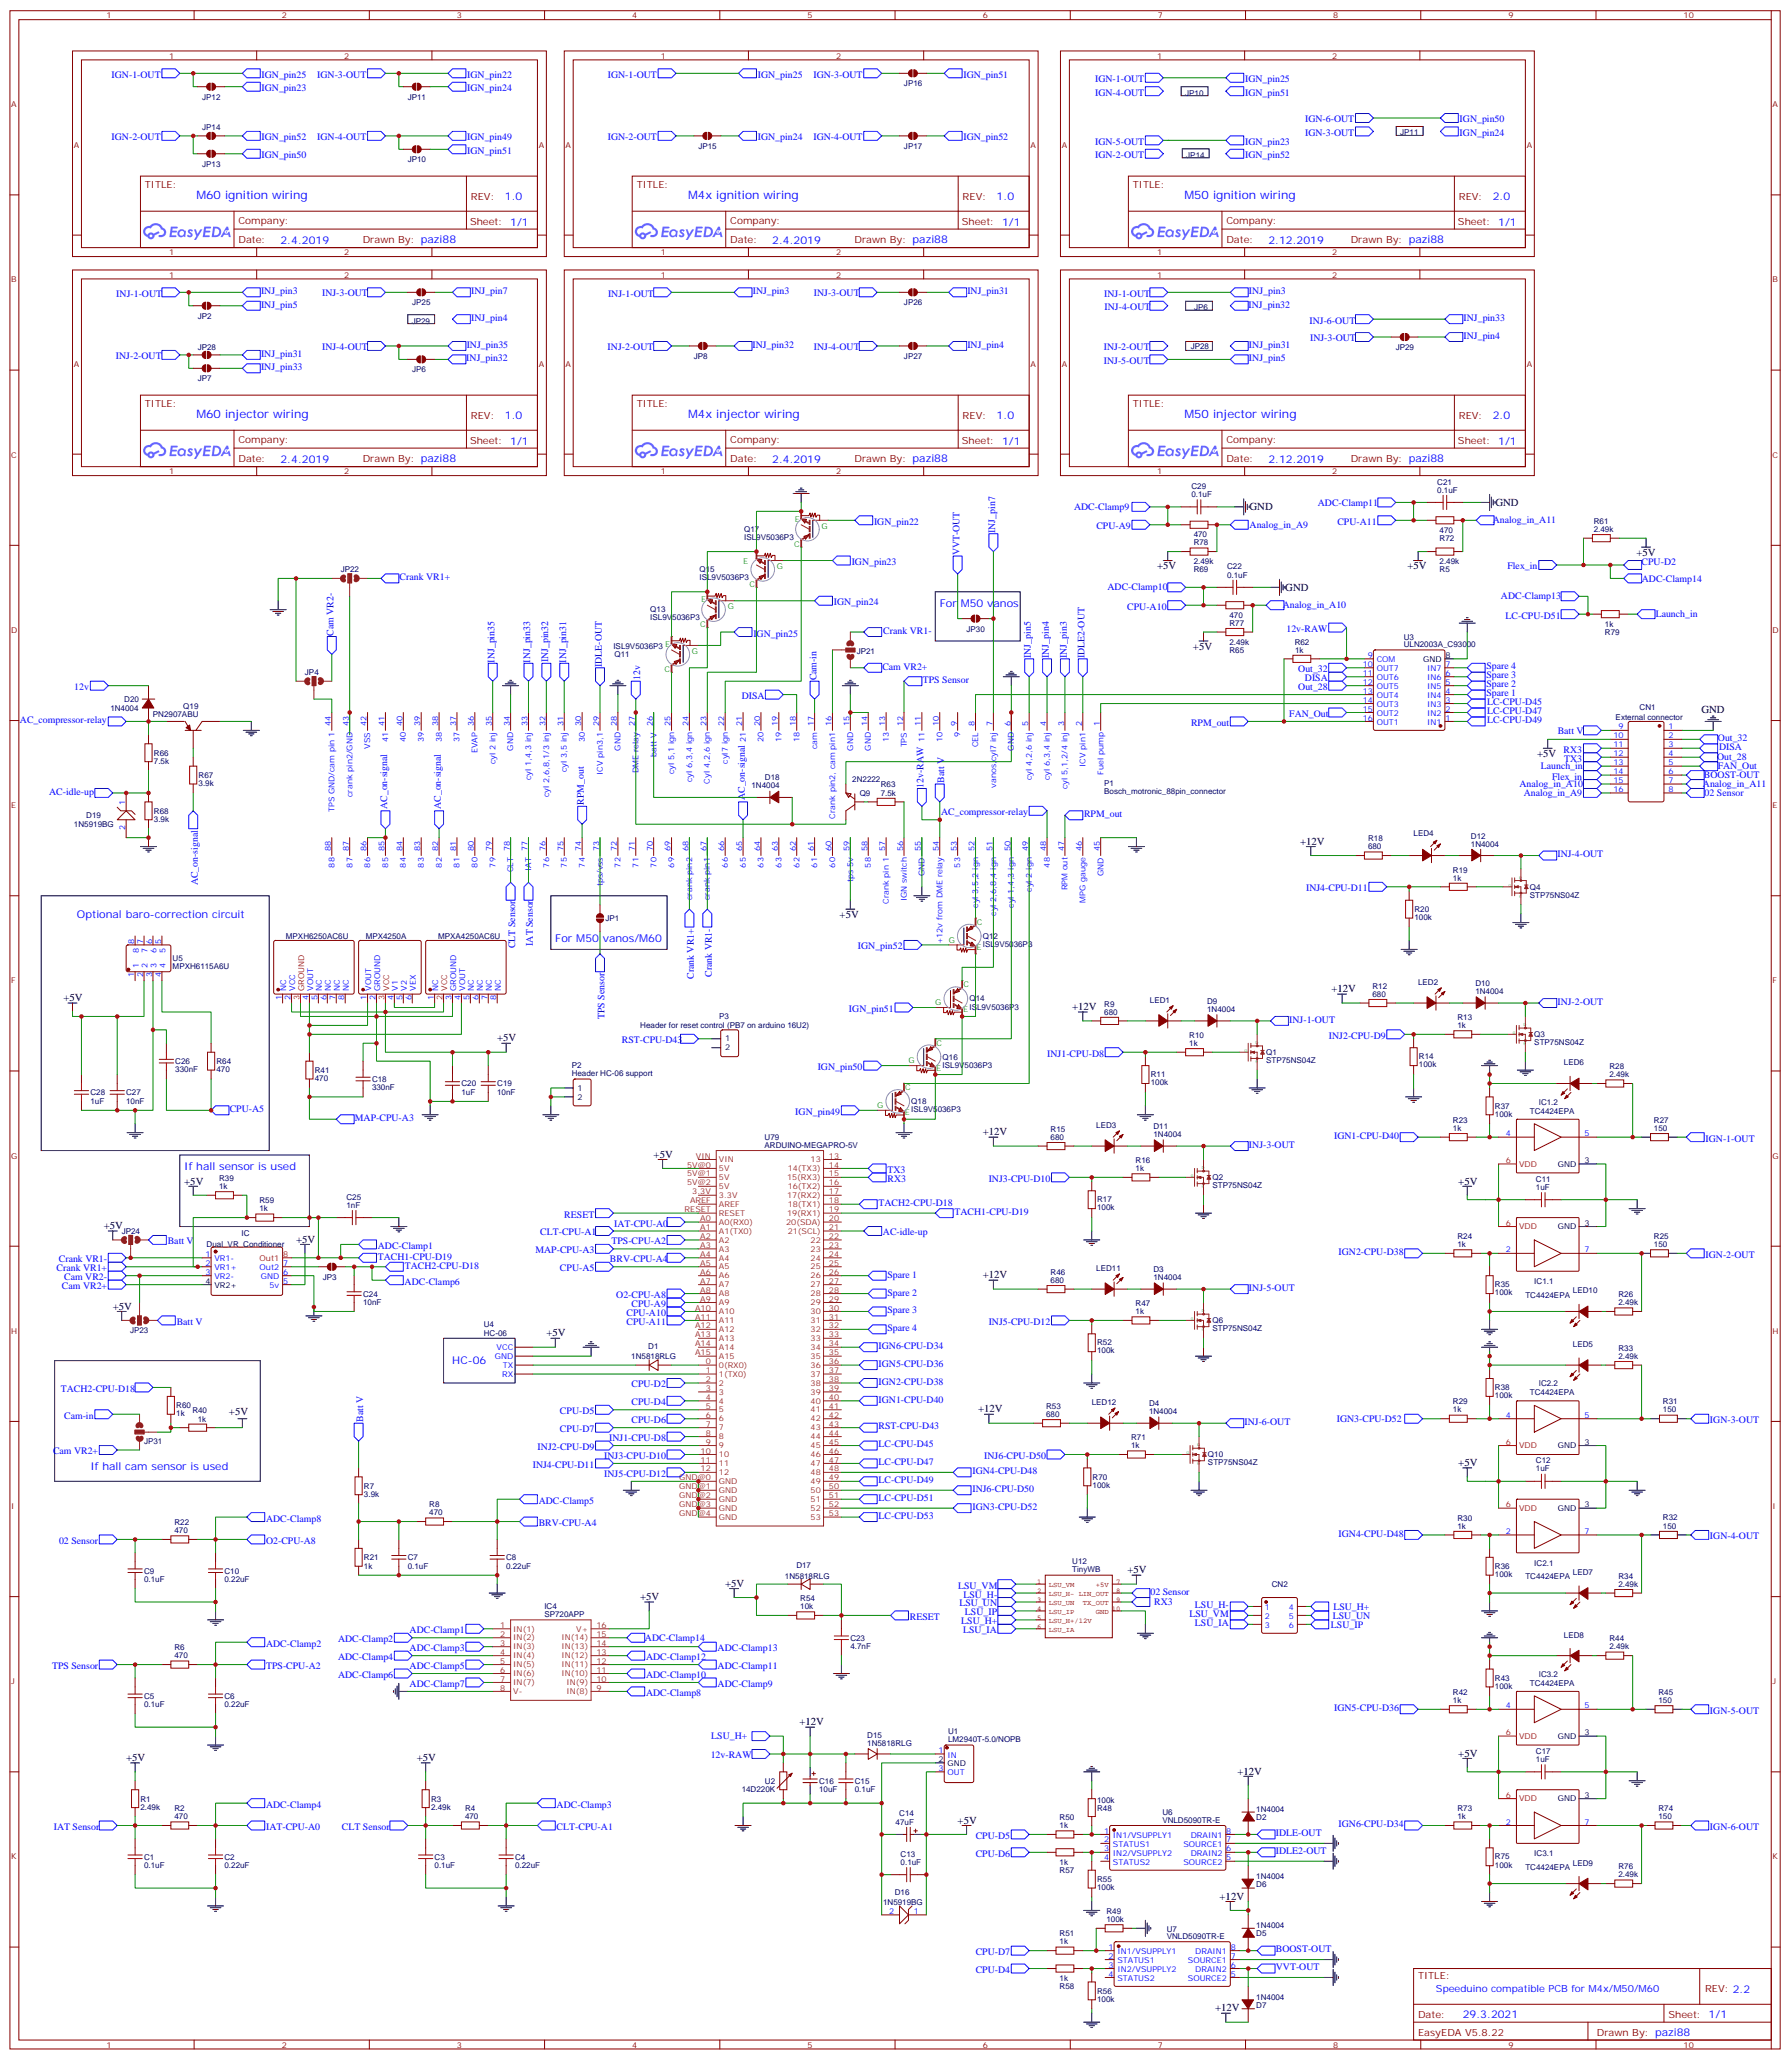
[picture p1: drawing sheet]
<svg xmlns="http://www.w3.org/2000/svg" width="707mm" height="813mm" viewBox="0 0 707 813" stroke-linecap="round" stroke-linejoin="round" font-family="sans-serif">
<defs><g id="words">
<g font-size="4.6" fill="#00f">
<text x="77.5" y="78.5">M60 ignition wiring</text>
<text x="271.5" y="78.5">M4x ignition wiring</text>
<text x="467.3" y="78.5">M50 ignition wiring</text>
<text x="77.5" y="165">M60 injector wiring</text>
<text x="271.5" y="165">M4x injector wiring</text>
<text x="467.3" y="165">M50 injector wiring</text>
</g>
<g font-size="4.2" fill="#00f">
<text x="199.2" y="78.8">1.0</text>
<text x="393.2" y="78.8">1.0</text>
<text x="589" y="78.8">2.0</text>
<text x="110.7" y="96.1">2.4.2019</text>
<text x="304.7" y="96.1">2.4.2019</text>
<text x="500.5" y="96.1">2.12.2019</text>
<text x="199.2" y="165.2">1.0</text>
<text x="393.2" y="165.2">1.0</text>
<text x="589" y="165.2">2.0</text>
<text x="110.7" y="182.6">2.4.2019</text>
<text x="304.7" y="182.6">2.4.2019</text>
<text x="500.5" y="182.6">2.12.2019</text>
<text x="370.8" y="239.6">For M50 vanos</text>
<text x="30.4" y="362.3">Optional baro-correction circuit</text>
<text x="219.1" y="371.8">For M50 vanos/M60</text>
<text x="72.7" y="461.8">If hall sensor is used</text>
<text x="178.5" y="538.4">HC-06</text>
<text x="35.7" y="580">If hall cam sensor is used</text>
<text x="577.2" y="796.2">29.3.2021</text>
</g>
<g font-size="4.2">
<text x="493" y="201.4">GND</text>
<text x="590.1" y="199.6">GND</text>
<text x="645.7" y="219.4">+5V</text>
<text x="456.6" y="224.7">+5V</text>
<text x="555.4" y="224.7">+5V</text>
<text x="507.2" y="233.2">GND</text>
<text x="470.7" y="256.5">+5V</text>
<text x="671.4" y="281.5">GND</text>
<text x="606.5" y="298.8">+5V</text>
<text x="513" y="333.4">+12V</text>
<text x="331.3" y="362.2">+5V</text>
<text x="25.1" y="395.1">+5V</text>
<text x="525.3" y="391.6">+12V</text>
<text x="423" y="398.6">+12V</text>
<text x="196.2" y="411">+5V</text>
<text x="387.7" y="448">+12V</text>
<text x="257.9" y="456.8">+5V</text>
<text x="72.7" y="467.4">+5V</text>
<text x="575.4" y="467.4">+5V</text>
<text x="41" y="485.1">+5V</text>
<text x="116.8" y="490.4">+5V</text>
<text x="387.7" y="504.5">+12V</text>
<text x="44.5" y="516.8">+5V</text>
<text x="215.6" y="527.4">+5V</text>
<text x="386" y="557.4">+12V</text>
<text x="90.3" y="558.3">+5V</text>
<text x="575.4" y="578.6">+5V</text>
<text x="444.9" y="620.9">+5V</text>
<text x="286.1" y="626.2">+5V</text>
<text x="252.6" y="631.5">+5V</text>
<text x="315.4" y="680.9">+12V</text>
<text x="49.8" y="695">+5V</text>
<text x="164.4" y="695">+5V</text>
<text x="575.4" y="693.2">+5V</text>
<text x="488.3" y="700.3">+12V</text>
<text x="377.9" y="719.7">+5V</text>
<text x="481.2" y="749.7">+12V</text>
<text x="479.5" y="793.7">+12V</text>
</g>
<g font-size="3.9" fill="#00f">
<text x="44" y="30.7">IGN-1-OUT</text>
<text x="103.2" y="36">IGN_pin23</text>
<text x="103.2" y="30.7">IGN_pin25</text>
<text x="125.2" y="30.7">IGN-3-OUT</text>
<text x="184.4" y="30.7">IGN_pin22</text>
<text x="184.4" y="36">IGN_pin24</text>
<text x="239.8" y="30.7">IGN-1-OUT</text>
<text x="299" y="30.7">IGN_pin25</text>
<text x="321" y="30.7">IGN-3-OUT</text>
<text x="380.2" y="30.7">IGN_pin51</text>
<text x="432.1" y="32.5">IGN-1-OUT</text>
<text x="491.3" y="32.5">IGN_pin25</text>
<text x="432.1" y="37.7">IGN-4-OUT</text>
<text x="491.3" y="37.7">IGN_pin51</text>
<text x="515" y="53.6">IGN-3-OUT</text>
<text x="515" y="48.3">IGN-6-OUT</text>
<text x="575.9" y="53.6">IGN_pin24</text>
<text x="575.9" y="48.3">IGN_pin50</text>
<text x="44" y="55.4">IGN-2-OUT</text>
<text x="103.2" y="55.4">IGN_pin52</text>
<text x="125.2" y="55.4">IGN-4-OUT</text>
<text x="184.4" y="55.4">IGN_pin49</text>
<text x="239.8" y="55.4">IGN-2-OUT</text>
<text x="299" y="55.4">IGN_pin24</text>
<text x="321" y="55.4">IGN-4-OUT</text>
<text x="380.2" y="55.4">IGN_pin52</text>
<text x="432.1" y="57.1">IGN-5-OUT</text>
<text x="491.3" y="57.1">IGN_pin23</text>
<text x="103.2" y="62.4">IGN_pin50</text>
<text x="184.4" y="60.7">IGN_pin51</text>
<text x="432.1" y="62.4">IGN-2-OUT</text>
<text x="491.3" y="62.4">IGN_pin52</text>
<text x="45.9" y="117.2">INJ-1-OUT</text>
<text x="103" y="116.1">INJ_pin3</text>
<text x="127.1" y="117">INJ-3-OUT</text>
<text x="185.9" y="116.1">INJ_pin7</text>
<text x="239.9" y="117.2">INJ-1-OUT</text>
<text x="297" y="116.1">INJ_pin3</text>
<text x="321.1" y="117">INJ-3-OUT</text>
<text x="381.7" y="116.1">INJ_pin31</text>
<text x="435.7" y="117.2">INJ-1-OUT</text>
<text x="492.8" y="116.1">INJ_pin3</text>
<text x="103" y="121.4">INJ_pin5</text>
<text x="435.8" y="122.5">INJ-4-OUT</text>
<text x="492.7" y="121.3">INJ_pin32</text>
<text x="185.9" y="126.6">INJ_pin4</text>
<text x="516.7" y="127.7">INJ-6-OUT</text>
<text x="577.5" y="126.6">INJ_pin33</text>
<text x="184.1" y="137.2">INJ_pin35</text>
<text x="296.9" y="137.2">INJ_pin32</text>
<text x="381.7" y="137.2">INJ_pin4</text>
<text x="492.8" y="137.2">INJ_pin31</text>
<text x="516.9" y="134.6">INJ-3-OUT</text>
<text x="577.5" y="133.7">INJ_pin4</text>
<text x="45.7" y="141.8">INJ-2-OUT</text>
<text x="103" y="140.8">INJ_pin31</text>
<text x="127.1" y="138.2">INJ-4-OUT</text>
<text x="184" y="142.5">INJ_pin32</text>
<text x="239.8" y="138.3">INJ-2-OUT</text>
<text x="321.1" y="138.2">INJ-4-OUT</text>
<text x="435.5" y="138.3">INJ-2-OUT</text>
<text x="435.5" y="143.6">INJ-5-OUT</text>
<text x="492.8" y="142.5">INJ_pin5</text>
<text x="103" y="146">INJ_pin33</text>
<text x="423.8" y="201.3">ADC-Clamp9</text>
<text x="520" y="199.5">ADC-Clamp11</text>
<text x="344.9" y="207.1">IGN_pin22</text>
<text x="432.6" y="208.8">CPU-A9</text>
<text x="493" y="208.3">Analog_in_A9</text>
<text x="527.7" y="207.1">CPU-A11</text>
<text x="589" y="206.6">Analog_in_A11</text>
<text x="392.7" y="210.3" transform="rotate(-90 392.7 210.3)">INJ_pin7</text>
<text x="378.6" y="219.1" transform="rotate(-90 378.6 219.1)">VVT-OUT</text>
<text x="336.1" y="223">IGN_pin23</text>
<text x="594.8" y="224.7">Flex_in</text>
<text x="647.7" y="223">CPU-D2</text>
<text x="157.7" y="228.9">Crank VR1+</text>
<text x="437" y="233">ADC-Clamp10</text>
<text x="647.8" y="229.5">ADC-Clamp14</text>
<text x="329" y="238.8">IGN_pin24</text>
<text x="592.2" y="236.5">ADC-Clamp13</text>
<text x="444.8" y="240.6">CPU-A10</text>
<text x="506.2" y="240.1">Analog_in_A10</text>
<text x="594.1" y="244.2">LC-CPU-D51</text>
<text x="653.3" y="243.6">Launch_in</text>
<text x="131.6" y="250.9" transform="rotate(-90 131.6 250.9)">Cam VR2-</text>
<text x="297.3" y="251.2">IGN_pin25</text>
<text x="348.5" y="250.2">Crank VR1-</text>
<text x="507.6" y="249.3">12v-RAW</text>
<text x="195.1" y="261.5" transform="rotate(-90 195.1 261.5)">INJ_pin35</text>
<text x="209.2" y="261.5" transform="rotate(-90 209.2 261.5)">INJ_pin33</text>
<text x="216.2" y="261.3" transform="rotate(-90 216.2 261.3)">INJ_pin32</text>
<text x="223.3" y="261.5" transform="rotate(-90 223.3 261.5)">INJ_pin31</text>
<text x="237.5" y="263.2" transform="rotate(-90 237.5 263.2)">IDLE-OUT</text>
<text x="406.8" y="259.7" transform="rotate(-90 406.8 259.7)">INJ_pin5</text>
<text x="413.8" y="259.7" transform="rotate(-90 413.8 259.7)">INJ_pin4</text>
<text x="420.9" y="259.7" transform="rotate(-90 420.9 259.7)">INJ_pin3</text>
<text x="428" y="259.7" transform="rotate(-90 428 259.7)">IDLE2-OUT</text>
<text x="252.6" y="268.3" transform="rotate(-90 252.6 268.3)">12v</text>
<text x="322.1" y="268.5" transform="rotate(-90 322.1 268.5)">Cam-in</text>
<text x="348.2" y="264.2">Cam VR2+</text>
<text x="364.1" y="269.5">TPS Sensor</text>
<text x="512.3" y="265.3">Out_32</text>
<text x="514.9" y="268.8">DISA</text>
<text x="586.5" y="267.6">Spare 3</text>
<text x="586.5" y="264.1">Spare 4</text>
<text x="29.3" y="272.3">12v</text>
<text x="292.7" y="275.9">DISA</text>
<text x="512.3" y="272.3">Out_28</text>
<text x="586.5" y="271.2">Spare 2</text>
<text x="586.5" y="274.7">Spare 1</text>
<text x="586.7" y="281.7">LC-CPU-D47</text>
<text x="586.7" y="278.2">LC-CPU-D45</text>
<text x="7.9" y="285.4">AC_compressor-relay</text>
<text x="469.9" y="286.5">RPM_out</text>
<text x="508.7" y="282.9">FAN_Out</text>
<text x="586.7" y="285.2">LC-CPU-D49</text>
<text x="614.6" y="289.5">Batt V</text>
<text x="677.8" y="292.5">Out_32</text>
<text x="617" y="297">RX3</text>
<text x="678.3" y="296">DISA</text>
<text x="608" y="303.6">Launch_in</text>
<text x="617.2" y="300.6">TX3</text>
<text x="677.5" y="300.1">Out_28</text>
<text x="677.8" y="303.6">FAN_Out</text>
<text x="364.5" y="310.9" transform="rotate(-90 364.5 310.9)">12v-RAW</text>
<text x="372.6" y="308.9" transform="rotate(-90 372.6 308.9)">Batt V</text>
<text x="599.6" y="310.6">Analog_in_A10</text>
<text x="612.4" y="307.6">Flex_in</text>
<text x="671.9" y="310.6">Analog_in_A11</text>
<text x="672.3" y="307.1">BOOST-OUT</text>
<text x="19.4" y="313.7">AC-idle-up</text>
<text x="230.4" y="317.6" transform="rotate(-90 230.4 317.6)">RPM_out</text>
<text x="293.9" y="315.7" transform="rotate(-90 293.9 315.7)">AC_on-signal</text>
<text x="601.2" y="314.2">Analog_in_A9</text>
<text x="672.6" y="314.1">02 Sensor</text>
<text x="152.8" y="319.3" transform="rotate(-90 152.8 319.3)">AC_on-signal</text>
<text x="174" y="319.3" transform="rotate(-90 174 319.3)">AC_on-signal</text>
<text x="371.3" y="321.8">AC_compressor-relay</text>
<text x="427.8" y="322.4">RPM_out</text>
<text x="614.5" y="338.3">INJ-4-OUT</text>
<text x="78" y="349.3" transform="rotate(-90 78 349.3)">AC_on-signal</text>
<text x="515.4" y="351.7">INJ4-CPU-D11</text>
<text x="203.2" y="374.2" transform="rotate(-90 203.2 374.2)">CLT Sensor</text>
<text x="210.3" y="373.2" transform="rotate(-90 210.3 373.2)">IAT Sensor</text>
<text x="338.5" y="374.6">IGN_pin52</text>
<text x="273.8" y="386.3" transform="rotate(-90 273.8 386.3)">Crank VR1+</text>
<text x="280.8" y="385.4" transform="rotate(-90 280.8 385.4)">Crank VR1-</text>
<text x="335" y="399.3">IGN_pin51</text>
<text x="614.5" y="396.5">INJ-2-OUT</text>
<text x="238.5" y="402.1" transform="rotate(-90 238.5 402.1)">TPS Sensor</text>
<text x="508.7" y="403.6">INJ-1-OUT</text>
<text x="245.4" y="411.7">RST-CPU-D43</text>
<text x="524.4" y="409.9">INJ2-CPU-D9</text>
<text x="413.2" y="417">INJ1-CPU-D8</text>
<text x="322.6" y="422.3">IGN_pin50</text>
<text x="90.6" y="438.9">CPU-A5</text>
<text x="140" y="442.4">MAP-CPU-A3</text>
<text x="313.8" y="439.9">IGN_pin49</text>
<text x="526.4" y="449.4">IGN1-CPU-D40</text>
<text x="492.8" y="453">INJ-3-OUT</text>
<text x="673" y="450.5">IGN-1-OUT</text>
<text x="350.2" y="462.8">TX3</text>
<text x="350.2" y="466.4">RX3</text>
<text x="390.1" y="466.4">INJ3-CPU-D10</text>
<text x="346.6" y="475.9">TACH2-CPU-D18</text>
<text x="376.6" y="479.4">TACH1-CPU-D19</text>
<text x="222.7" y="480.5">RESET</text>
<text x="242.3" y="484">IAT-CPU-A0</text>
<text x="66.2" y="491.1">Batt V</text>
<text x="213.2" y="487.5">CLT-CPU-A1</text>
<text x="241.3" y="491.1">TPS-CPU-A2</text>
<text x="348.4" y="487.5">AC-idle-up</text>
<text x="149.1" y="492.8">ADC-Clamp1</text>
<text x="149.1" y="497.1">TACH1-CPU-D19</text>
<text x="211.3" y="494.6">MAP-CPU-A3</text>
<text x="528.2" y="495.3">IGN2-CPU-D38</text>
<text x="673" y="496.4">IGN-2-OUT</text>
<text x="22.3" y="501.6">Crank VR1+</text>
<text x="23.2" y="498.1">Crank VR1-</text>
<text x="159.7" y="500.6">TACH2-CPU-D18</text>
<text x="221" y="501.6">CPU-A5</text>
<text x="240.7" y="498.1">BRV-CPU-A4</text>
<text x="24.5" y="508.7">Cam VR2+</text>
<text x="25.4" y="505.2">Cam VR2-</text>
<text x="159.7" y="506.9">ADC-Clamp6</text>
<text x="350.2" y="504.2">Spare 1</text>
<text x="492.8" y="509.4">INJ-5-OUT</text>
<text x="243.2" y="512.2">O2-CPU-A8</text>
<text x="249.2" y="515.8">CPU-A9</text>
<text x="350.2" y="511.2">Spare 2</text>
<text x="247.2" y="519.3">CPU-A10</text>
<text x="350.2" y="518.3">Spare 3</text>
<text x="69.7" y="522.8">Batt V</text>
<text x="247.2" y="522.8">CPU-A11</text>
<text x="350.2" y="525.3">Spare 4</text>
<text x="390.1" y="522.8">INJ5-CPU-D12</text>
<text x="346.6" y="532.3">IGN6-CPU-D34</text>
<text x="346.6" y="539.4">IGN5-CPU-D36</text>
<text x="24" y="549.3">TACH2-CPU-D18</text>
<text x="249.2" y="547.5">CPU-D2</text>
<text x="346.6" y="546.5">IGN2-CPU-D38</text>
<text x="249.2" y="554.6">CPU-D4</text>
<text x="346.6" y="553.5">IGN1-CPU-D40</text>
<text x="25.3" y="559.9">Cam-in</text>
<text x="143.3" y="561.1" transform="rotate(-90 143.3 561.1)">Batt V</text>
<text x="221" y="558.1">CPU-D5</text>
<text x="249.2" y="561.6">CPU-D6</text>
<text x="491.1" y="562.3">INJ-6-OUT</text>
<text x="527.5" y="561.3">IGN3-CPU-D52</text>
<text x="674.7" y="561.6">IGN-3-OUT</text>
<text x="221" y="565.1">CPU-D7</text>
<text x="240.4" y="568.7">INJ1-CPU-D8</text>
<text x="346.6" y="564.1">RST-CPU-D43</text>
<text x="20.9" y="574">Cam VR2+</text>
<text x="212.1" y="572.2">INJ2-CPU-D9</text>
<text x="238.4" y="575.7">INJ3-CPU-D10</text>
<text x="346.6" y="571.1">LC-CPU-D45</text>
<text x="388.4" y="575.7">INJ6-CPU-D50</text>
<text x="210.2" y="579.3">INJ4-CPU-D11</text>
<text x="346.6" y="578.2">LC-CPU-D47</text>
<text x="383.7" y="581.7">IGN4-CPU-D48</text>
<text x="238.4" y="582.8">INJ5-CPU-D12</text>
<text x="346.6" y="585.3">LC-CPU-D49</text>
<text x="212.6" y="593.4">ADC-Clamp5</text>
<text x="346.6" y="592.3">LC-CPU-D51</text>
<text x="383.7" y="588.8">INJ6-CPU-D50</text>
<text x="346.6" y="599.4">LC-CPU-D53</text>
<text x="383.7" y="595.8">IGN3-CPU-D52</text>
<text x="105" y="600.4">ADC-Clamp8</text>
<text x="212.6" y="602.2">BRV-CPU-A4</text>
<text x="23.3" y="609.2">02 Sensor</text>
<text x="105" y="609.2">O2-CPU-A8</text>
<text x="528.2" y="606.4">IGN4-CPU-D48</text>
<text x="674.7" y="607.5">IGN-4-OUT</text>
<text x="378" y="626.9">LSU_VM</text>
<text x="454" y="629.4">02 Sensor</text>
<text x="378.6" y="633.9">LSU_UN</text>
<text x="380.1" y="630.4">LSU_H-</text>
<text x="455.4" y="633.4">RX3</text>
<text x="471.5" y="634.6">LSU_H-</text>
<text x="526.1" y="635.2">LSU_H+</text>
<text x="359" y="639.2">RESET</text>
<text x="379.3" y="641">LSU_H+</text>
<text x="380.7" y="637.5">LSU_IP</text>
<text x="469.3" y="638.2">LSU_VM</text>
<text x="471.5" y="641.7">LSU_IA</text>
<text x="525.9" y="638.8">LSU_UN</text>
<text x="161.6" y="644.5">ADC-Clamp1</text>
<text x="254.5" y="647.5">ADC-Clamp14</text>
<text x="380" y="644.5">LSU_IA</text>
<text x="525.1" y="642.3">LSU_IP</text>
<text x="105" y="649.8">ADC-Clamp2</text>
<text x="133.4" y="648.1">ADC-Clamp2</text>
<text x="161.6" y="651.6">ADC-Clamp3</text>
<text x="283.1" y="651.6">ADC-Clamp13</text>
<text x="20.5" y="658.6">TPS Sensor</text>
<text x="105" y="658.6">TPS-CPU-A2</text>
<text x="133.4" y="655.1">ADC-Clamp4</text>
<text x="161.6" y="658.6">ADC-Clamp5</text>
<text x="254.9" y="655.1">ADC-Clamp12</text>
<text x="283.1" y="658.6">ADC-Clamp11</text>
<text x="133.4" y="662.2">ADC-Clamp6</text>
<text x="161.6" y="665.7">ADC-Clamp7</text>
<text x="254.9" y="662.2">ADC-Clamp10</text>
<text x="283.1" y="665.7">ADC-Clamp9</text>
<text x="254.9" y="669.2">ADC-Clamp8</text>
<text x="526.4" y="675.2">IGN5-CPU-D36</text>
<text x="674.7" y="676.3">IGN-5-OUT</text>
<text x="280.7" y="686.4">LSU_H+</text>
<text x="280.4" y="693.9">12v-RAW</text>
<text x="105" y="713.3">ADC-Clamp4</text>
<text x="219.6" y="713.3">ADC-Clamp3</text>
<text x="21.2" y="722.1">IAT Sensor</text>
<text x="105" y="722.1">IAT-CPU-A0</text>
<text x="134.9" y="722.1">CLT Sensor</text>
<text x="219.6" y="722.1">CLT-CPU-A1</text>
<text x="385" y="725.7">CPU-D5</text>
<text x="503.4" y="724.6">IDLE-OUT</text>
<text x="528.2" y="721.1">IGN6-CPU-D34</text>
<text x="674.7" y="722.1">IGN-6-OUT</text>
<text x="503.4" y="731.7">IDLE2-OUT</text>
<text x="385" y="732.7">CPU-D6</text>
<text x="385" y="771.5">CPU-D7</text>
<text x="503.4" y="770.5">BOOST-OUT</text>
<text x="385" y="778.6">CPU-D4</text>
<text x="503.4" y="777.5">VVT-OUT</text>
<text x="566.6" y="786">Speeduino compatible PCB for M4x/M50/M60</text>
</g>
<g font-size="3.9" fill="#800">
<text x="57.2" y="74.1">TITLE:</text>
<text x="251.2" y="74.1">TITLE:</text>
<text x="447" y="74.1">TITLE:</text>
<text x="185.8" y="78.8">REV:</text>
<text x="379.8" y="78.8">REV:</text>
<text x="575.6" y="78.8">REV:</text>
<text x="94.1" y="88.3">Company:</text>
<text x="185.5" y="88.9">Sheet: 1/1</text>
<text x="288.1" y="88.3">Company:</text>
<text x="379.5" y="88.9">Sheet: 1/1</text>
<text x="483.9" y="88.3">Company:</text>
<text x="575.3" y="88.9">Sheet: 1/1</text>
<text x="94.1" y="96">Date:</text>
<text x="288.1" y="96">Date:</text>
<text x="483.9" y="96">Date:</text>
<text x="143.1" y="96">Drawn By: pazi88</text>
<text x="337.2" y="96">Drawn By: pazi88</text>
<text x="532.9" y="96">Drawn By: pazi88</text>
<text x="57.2" y="160.5">TITLE:</text>
<text x="251.2" y="160.5">TITLE:</text>
<text x="447" y="160.5">TITLE:</text>
<text x="185.8" y="165.2">REV:</text>
<text x="379.8" y="165.2">REV:</text>
<text x="575.6" y="165.2">REV:</text>
<text x="94.1" y="174.7">Company:</text>
<text x="185.5" y="175.3">Sheet: 1/1</text>
<text x="288.1" y="174.7">Company:</text>
<text x="379.5" y="175.3">Sheet: 1/1</text>
<text x="483.9" y="174.7">Company:</text>
<text x="575.3" y="175.3">Sheet: 1/1</text>
<text x="94.1" y="182.4">Date:</text>
<text x="143.1" y="182.5">Drawn By: pazi88</text>
<text x="288.1" y="182.4">Date:</text>
<text x="337.2" y="182.5">Drawn By: pazi88</text>
<text x="483.9" y="182.4">Date:</text>
<text x="532.9" y="182.5">Drawn By: pazi88</text>
<text x="559.5" y="781">TITLE:</text>
<text x="672.8" y="786">REV: 2.2</text>
<text x="559.5" y="796.2">Date:</text>
<text x="658.3" y="796.2">Sheet: 1/1</text>
<text x="559.5" y="803.3">EasyEDA V5.8.22</text>
<text x="630.1" y="803.3">Drawn By: pazi88</text>
</g>
<g font-size="3.2" fill="#800">
<text x="42" y="7.2">1</text>
<text x="111.2" y="7.2">2</text>
<text x="180.3" y="7.2">3</text>
<text x="249.4" y="7.2">4</text>
<text x="318.6" y="7.2">5</text>
<text x="387.7" y="7.2">6</text>
<text x="456.9" y="7.2">7</text>
<text x="526" y="7.2">8</text>
<text x="595.2" y="7.2">9</text>
<text x="664.3" y="7.2">10</text>
<text x="66.7" y="23.1">1</text>
<text x="135.9" y="23.1">2</text>
<text x="260.7" y="23.1">1</text>
<text x="329.9" y="23.1">2</text>
<text x="456.5" y="23.1">1</text>
<text x="525.7" y="23.1">2</text>
<text x="4.4" y="42.3">A</text>
<text x="699.4" y="42.3">A</text>
<text x="29.1" y="58.2">A</text>
<text x="212.6" y="58.2">A</text>
<text x="223.2" y="58.2">A</text>
<text x="406.6" y="58.2">A</text>
<text x="419" y="58.2">A</text>
<text x="602.4" y="58.2">A</text>
<text x="66.7" y="100.7">1</text>
<text x="135.9" y="100.7">2</text>
<text x="260.7" y="100.7">1</text>
<text x="329.9" y="100.7">2</text>
<text x="456.5" y="100.7">1</text>
<text x="525.7" y="100.7">2</text>
<text x="4.4" y="111.5">B</text>
<text x="66.7" y="109.5">1</text>
<text x="135.9" y="109.5">2</text>
<text x="260.7" y="109.5">1</text>
<text x="329.9" y="109.5">2</text>
<text x="456.5" y="109.5">1</text>
<text x="525.7" y="109.5">2</text>
<text x="699.4" y="111.5">B</text>
<text x="29.1" y="144.6">A</text>
<text x="212.6" y="144.6">A</text>
<text x="223.2" y="144.6">A</text>
<text x="406.6" y="144.6">A</text>
<text x="419" y="144.6">A</text>
<text x="602.4" y="144.6">A</text>
<text x="4.4" y="180.6">C</text>
<text x="699.4" y="180.6">C</text>
<text x="66.7" y="187.1">1</text>
<text x="135.9" y="187.1">2</text>
<text x="260.7" y="187.1">1</text>
<text x="329.9" y="187.1">2</text>
<text x="456.5" y="187.1">1</text>
<text x="525.7" y="187.1">2</text>
<text x="4.4" y="249.8">D</text>
<text x="699.4" y="249.8">D</text>
<text x="4.4" y="318.9">E</text>
<text x="699.4" y="318.9">E</text>
<text x="4.4" y="388.1">F</text>
<text x="699.4" y="388.1">F</text>
<text x="4.4" y="457.2">G</text>
<text x="699.4" y="457.2">G</text>
<text x="4.4" y="526.3">H</text>
<text x="699.4" y="526.3">H</text>
<text x="4.4" y="595.5">I</text>
<text x="699.4" y="595.5">I</text>
<text x="4.4" y="664.6">J</text>
<text x="699.4" y="664.6">J</text>
<text x="4.4" y="733.8">K</text>
<text x="699.4" y="733.8">K</text>
<text x="42" y="808">1</text>
<text x="111.2" y="808">2</text>
<text x="180.3" y="808">3</text>
<text x="249.4" y="808">4</text>
<text x="318.6" y="808">5</text>
<text x="387.7" y="808">6</text>
<text x="456.9" y="808">7</text>
<text x="526" y="808">8</text>
<text x="595.2" y="808">9</text>
<text x="664.3" y="808">10</text>
</g>
<g font-size="3.2" fill="#000080">
<text x="356.7" y="34">JP16</text>
<text x="79.8" y="39.3">JP12</text>
<text x="160.9" y="39.3">JP11</text>
<text x="467.6" y="37.7">JP10</text>
<text x="79.8" y="51.3">JP14</text>
<text x="552.5" y="53.4">JP11</text>
<text x="275.6" y="58.7">JP15</text>
<text x="356.7" y="58.7">JP17</text>
<text x="79.8" y="65.8">JP13</text>
<text x="160.9" y="64">JP10</text>
<text x="468.1" y="62.3">JP14</text>
<text x="78" y="125.8">JP2</text>
<text x="162.7" y="120.5">JP25</text>
<text x="356.7" y="120.5">JP26</text>
<text x="471.2" y="122.4">JP6</text>
<text x="162.5" y="127.7">JP29</text>
<text x="469.8" y="137.8">JP28</text>
<text x="78" y="138.1">JP28</text>
<text x="273.8" y="141.6">JP8</text>
<text x="356.7" y="141.6">JP27</text>
<text x="550.7" y="138.1">JP29</text>
<text x="162.7" y="146.9">JP6</text>
<text x="78" y="150.5">JP7</text>
<text x="567.1" y="191.2">C21</text>
<text x="470.1" y="196.1">0.1uF</text>
<text x="470.1" y="193">C29</text>
<text x="567.1" y="194.4">0.1uF</text>
<text x="293.6" y="210">Q17</text>
<text x="628.8" y="209.9">2.49k</text>
<text x="628.8" y="207">R61</text>
<text x="293.6" y="213.2">ISL9V5036P3</text>
<text x="471" y="212">470</text>
<text x="471" y="215.3">R78</text>
<text x="568" y="210.3">470</text>
<text x="568" y="213.5">R72</text>
<text x="134.4" y="225.8">JP22</text>
<text x="276" y="225.8">Q15</text>
<text x="471" y="222.6">2.49k</text>
<text x="471" y="225.8">R69</text>
<text x="484.2" y="227.9">0.1uF</text>
<text x="484.2" y="224.7">C22</text>
<text x="568" y="222.6">2.49k</text>
<text x="568" y="225.8">R5</text>
<text x="276" y="229">ISL9V5036P3</text>
<text x="256.6" y="244.8">ISL9V5036P3</text>
<text x="256.6" y="241.7">Q13</text>
<text x="485.1" y="243.8">470</text>
<text x="381.4" y="249.2">JP30</text>
<text x="485.1" y="247">R77</text>
<text x="633.3" y="247.3">1k</text>
<text x="633.3" y="250.5">R79</text>
<text x="242" y="255.9">ISL9V5036P3 E</text>
<text x="338" y="258">JP21</text>
<text x="485.1" y="254.4">2.49k</text>
<text x="485.1" y="257.6">R65</text>
<text x="510.9" y="254.6">R62</text>
<text x="511" y="257.5">1k</text>
<text x="553.9" y="255.4">ULN2003A_C93000</text>
<text x="553.9" y="252.5">U3</text>
<text x="242.5" y="259.3">Q11</text>
<text x="120.3" y="266.3">JP4</text>
<text x="43.5" y="280.7">1N4004</text>
<text x="49" y="277.1">D20</text>
<text x="72.3" y="279.8">Q19</text>
<text x="646.9" y="280.2">CN1</text>
<text x="60.3" y="282.9">PN2907ABU</text>
<text x="637.5" y="284.1">External connector</text>
<text x="60.7" y="298.2">R66</text>
<text x="60.7" y="301.3">7.5k</text>
<text x="78.4" y="310.3">3.9k</text>
<text x="78.4" y="307">R67</text>
<text x="296.5" y="311.1">1N4004</text>
<text x="301.8" y="308">D18</text>
<text x="336.3" y="308.7">2N2222</text>
<text x="347.5" y="310.7">R63</text>
<text x="435.7" y="310.2">P1</text>
<text x="339.2" y="314">Q9</text>
<text x="347.5" y="314">7.5k</text>
<text x="435.7" y="313.2">Bosch_motronic_88pin_connector</text>
<text x="34.1" y="323">D19</text>
<text x="60.7" y="321.1">R68</text>
<text x="29.2" y="326.5">1N5919BG</text>
<text x="60.7" y="324.4">3.9k</text>
<text x="539.8" y="335.1">680</text>
<text x="539.8" y="332">R18</text>
<text x="557.8" y="330">LED4</text>
<text x="580.4" y="334.1">1N4004</text>
<text x="580.4" y="330.9">D12</text>
<text x="573.3" y="347.5">1k</text>
<text x="573.3" y="344.3">R19</text>
<text x="603.6" y="351">Q4</text>
<text x="558.1" y="359.8">R20</text>
<text x="603.6" y="354.2">STP75NS04Z</text>
<text x="238.9" y="363.4">JP1</text>
<text x="558.1" y="363">100k</text>
<text x="112.8" y="370.5">MPXH6250AC6U</text>
<text x="144.3" y="370.5">MPX4250A</text>
<text x="172.9" y="370.5">MPXA4250AC6U</text>
<text x="387.8" y="370.5">Q12</text>
<text x="387.8" y="373.7">ISL9V5036P3</text>
<text x="68.1" y="382.4">MPXH6115A6U</text>
<text x="68.1" y="379.2">U5</text>
<text x="559.5" y="388.8">LED2</text>
<text x="582.1" y="389.1">D10</text>
<text x="382.5" y="395.2">Q14</text>
<text x="453.7" y="395.8">LED1</text>
<text x="541.6" y="393.3">680</text>
<text x="541.6" y="390.2">R12</text>
<text x="582.1" y="392.3">1N4004</text>
<text x="382.5" y="398.4">ISL9V5036P3</text>
<text x="435.7" y="400.4">680</text>
<text x="435.7" y="397.2">R9</text>
<text x="476.3" y="399.3">1N4004</text>
<text x="476.3" y="396.2">D9</text>
<text x="252.6" y="405.7">Header for reset control (PB7 on arduino 16U2)</text>
<text x="283.8" y="402.1">P3</text>
<text x="575.1" y="405.7">1k</text>
<text x="575.1" y="402.5">R13</text>
<text x="469.2" y="412.7">1k</text>
<text x="469.2" y="409.6">R10</text>
<text x="605.4" y="412.4">STP75NS04Z</text>
<text x="605.4" y="409.2">Q3</text>
<text x="69.2" y="419.9">C26</text>
<text x="85.4" y="419.8">R64</text>
<text x="371.9" y="418.1">Q16</text>
<text x="499.6" y="419.5">STP75NS04Z</text>
<text x="499.6" y="416.3">Q1</text>
<text x="559.9" y="418">R14</text>
<text x="69.2" y="423.2">330nF</text>
<text x="85.4" y="423">470</text>
<text x="124.2" y="423.3">R41</text>
<text x="225.6" y="424.7">Header HC-06 support</text>
<text x="225.6" y="421.5">P2</text>
<text x="371.9" y="421.3">ISL9V5036P3</text>
<text x="454.1" y="425.1">R11</text>
<text x="559.9" y="421.2">100k</text>
<text x="617.1" y="420.4">LED6</text>
<text x="635" y="425.1">2.49k</text>
<text x="635" y="421.9">R28</text>
<text x="124.2" y="426.5">470</text>
<text x="146.8" y="430.2">330nF</text>
<text x="146.8" y="427">C18</text>
<text x="182.1" y="432">1uF</text>
<text x="182.1" y="428.7">C20</text>
<text x="196.2" y="432">10nF</text>
<text x="196.2" y="428.7">C19</text>
<text x="454.1" y="428.3">100k</text>
<text x="35.7" y="435.5">1uF</text>
<text x="35.7" y="432.3">C28</text>
<text x="49.8" y="435.5">10nF</text>
<text x="49.8" y="432.3">C27</text>
<text x="359.6" y="435.8">Q18</text>
<text x="589.9" y="437.4">R37</text>
<text x="607.2" y="435.9">IC1.2</text>
<text x="359.6" y="439">ISL9V5036P3</text>
<text x="573.3" y="443.1">R23</text>
<text x="589.9" y="440.6">100k</text>
<text x="603.6" y="439.4">TC4424EPA</text>
<text x="652.6" y="443">R27</text>
<text x="301.7" y="449.8">U79</text>
<text x="414.6" y="449.8">680</text>
<text x="414.6" y="446.6">R15</text>
<text x="432.5" y="445.2">LED3</text>
<text x="455.1" y="448.7">1N4004</text>
<text x="455.1" y="445.6">D11</text>
<text x="573.3" y="446.3">1k</text>
<text x="652.6" y="446.3">150</text>
<text x="301.7" y="453">ARDUINO-MEGAPRO-5V</text>
<text x="448.1" y="459">R16</text>
<text x="86.5" y="465.9">R39</text>
<text x="448.1" y="462.1">1k</text>
<text x="478.4" y="465.7">Q2</text>
<text x="606" y="466.3">C11</text>
<text x="86.5" y="469.2">1k</text>
<text x="136.7" y="473.4">C25</text>
<text x="478.4" y="468.8">STP75NS04Z</text>
<text x="606" y="469.5">1uF</text>
<text x="102.4" y="478">1k</text>
<text x="102.4" y="474.8">R59</text>
<text x="136.7" y="476.6">1nF</text>
<text x="432.9" y="477.7">100k</text>
<text x="432.9" y="474.5">R17</text>
<text x="48" y="486.8">JP24</text>
<text x="95.3" y="487.9">IC</text>
<text x="575.1" y="488.9">R24</text>
<text x="652.6" y="488.9">R25</text>
<text x="81.5" y="492.1">Dual_VR_Conditioner</text>
<text x="575.1" y="492.1">1k</text>
<text x="652.6" y="492.1">150</text>
<text x="414.6" y="503.1">R46</text>
<text x="432.5" y="501.6">LED11</text>
<text x="455.1" y="502">D3</text>
<text x="127.4" y="505">JP3</text>
<text x="414.6" y="506.2">680</text>
<text x="455.1" y="505.2">1N4004</text>
<text x="589.9" y="508">R35</text>
<text x="605.4" y="506.8">IC1.1</text>
<text x="143.3" y="514.9">10nF</text>
<text x="143.3" y="511.6">C24</text>
<text x="448.1" y="515.4">R47</text>
<text x="589.9" y="511.2">100k</text>
<text x="601.9" y="512.1">TC4424EPA</text>
<text x="620.6" y="510.4">LED10</text>
<text x="638.6" y="515.1">2.49k</text>
<text x="638.6" y="511.9">R26</text>
<text x="448.1" y="518.6">1k</text>
<text x="51.3" y="526.2">JP23</text>
<text x="190.9" y="527">HC-06</text>
<text x="190.9" y="523.8">U4</text>
<text x="478.4" y="525.3">STP75NS04Z</text>
<text x="478.4" y="522.1">Q6</text>
<text x="255.8" y="532.3">D1</text>
<text x="432.9" y="530.9">R52</text>
<text x="620.6" y="531.6">LED5</text>
<text x="638.6" y="533">R33</text>
<text x="249.1" y="536.4">1N5818RLG</text>
<text x="432.9" y="534.1">100k</text>
<text x="638.6" y="536.2">2.49k</text>
<text x="589.9" y="551.7">100k</text>
<text x="589.9" y="548.6">R38</text>
<text x="603.6" y="550.5">TC4424EPA</text>
<text x="607.2" y="547">IC2.2</text>
<text x="69.5" y="555.7">R60</text>
<text x="75.9" y="557.7">R40</text>
<text x="412.8" y="556">R53</text>
<text x="430.8" y="554.6">LED12</text>
<text x="453.4" y="554.9">D4</text>
<text x="573.3" y="557.4">1k</text>
<text x="573.3" y="554.2">R29</text>
<text x="656.2" y="557.4">150</text>
<text x="656.2" y="554.1">R31</text>
<text x="69.5" y="558.9">1k</text>
<text x="78" y="561.1">1k</text>
<text x="412.8" y="559.2">680</text>
<text x="453.4" y="558.1">1N4004</text>
<text x="56.8" y="569.9">JP31</text>
<text x="446.3" y="568.3">R71</text>
<text x="446.3" y="571.5">1k</text>
<text x="476.6" y="575">Q10</text>
<text x="476.6" y="578.2">STP75NS04Z</text>
<text x="606" y="580.7">1uF</text>
<text x="606" y="577.4">C12</text>
<text x="143.6" y="587.5">R7</text>
<text x="431.1" y="587">100k</text>
<text x="431.1" y="583.8">R70</text>
<text x="143.6" y="590.7">3.9k</text>
<text x="169.4" y="598">470</text>
<text x="169.4" y="594.7">R8</text>
<text x="656.2" y="600">R32</text>
<text x="68.8" y="605">470</text>
<text x="68.8" y="601.8">R22</text>
<text x="575.1" y="603.2">1k</text>
<text x="575.1" y="600.1">R30</text>
<text x="656.2" y="603.2">150</text>
<text x="143.6" y="615.7">R21</text>
<text x="160.9" y="615.7">C7</text>
<text x="199.7" y="615.7">C8</text>
<text x="423.1" y="617.1">U12</text>
<text x="605.4" y="617.9">IC2.1</text>
<text x="56.8" y="621">C9</text>
<text x="88.6" y="621">C10</text>
<text x="143.6" y="619">1k</text>
<text x="160.9" y="619">0.1uF</text>
<text x="199.7" y="619">0.22uF</text>
<text x="309.7" y="623.1">1N5818RLG</text>
<text x="314.2" y="618.7">D17</text>
<text x="423.1" y="620.5">TinyWB</text>
<text x="589.9" y="622.3">100k</text>
<text x="589.9" y="619.1">R36</text>
<text x="601.9" y="623.2">TC4424EPA</text>
<text x="620.6" y="621.5">LED7</text>
<text x="638.6" y="623">R34</text>
<text x="56.8" y="624.3">0.1uF</text>
<text x="88.6" y="624.3">0.22uF</text>
<text x="501.8" y="626.2">CN2</text>
<text x="638.6" y="626.2">2.49k</text>
<text x="214.8" y="635">IC4</text>
<text x="315.8" y="635">10k</text>
<text x="315.8" y="631.7">R54</text>
<text x="214.8" y="638.2">SP720APP</text>
<text x="335.5" y="647.5">C23</text>
<text x="617.1" y="646.2">LED8</text>
<text x="635" y="647.7">R44</text>
<text x="68.8" y="651.1">R6</text>
<text x="335.5" y="650.7">4.7nF</text>
<text x="635" y="650.9">2.49k</text>
<text x="68.8" y="654.4">470</text>
<text x="589.9" y="663.2">R43</text>
<text x="603.6" y="665.2">TC4424EPA</text>
<text x="607.2" y="661.7">IC3.2</text>
<text x="56.8" y="670.4">C5</text>
<text x="88.6" y="670.4">C6</text>
<text x="573.3" y="668.9">R42</text>
<text x="589.9" y="666.4">100k</text>
<text x="654.4" y="668.8">R45</text>
<text x="56.8" y="673.6">0.1uF</text>
<text x="88.6" y="673.6">0.22uF</text>
<text x="573.3" y="672">1k</text>
<text x="654.4" y="672">150</text>
<text x="342.2" y="689">1N5818RLG</text>
<text x="342.2" y="685.7">D15</text>
<text x="374.1" y="687.6">LM2940T-5.0/NOPB</text>
<text x="374.1" y="684.3">U1</text>
<text x="606" y="695.3">1uF</text>
<text x="606" y="692.1">C17</text>
<text x="292.7" y="707.2">14D220K</text>
<text x="301.8" y="703.9">U2</text>
<text x="323.2" y="707.2">10uF</text>
<text x="323.2" y="703.9">C16</text>
<text x="337.3" y="707.2">0.1uF</text>
<text x="337.3" y="703.9">C15</text>
<text x="55.4" y="711">R1</text>
<text x="170.1" y="711">R3</text>
<text x="432.9" y="711.6">100k</text>
<text x="55.4" y="714.2">2.49k</text>
<text x="68.8" y="717.9">470</text>
<text x="68.8" y="714.6">R2</text>
<text x="170.1" y="714.2">2.49k</text>
<text x="183.5" y="717.9">470</text>
<text x="183.5" y="714.6">R4</text>
<text x="354.8" y="716.8">C14</text>
<text x="418.1" y="718.3">R50</text>
<text x="432.9" y="714.7">R48</text>
<text x="458.6" y="719.3">VNLD5090TR-E</text>
<text x="458.6" y="716.4">U6</text>
<text x="495.7" y="715.1">1N4004</text>
<text x="495.7" y="718.3">D2</text>
<text x="575.1" y="717.9">1k</text>
<text x="575.1" y="714.7">R73</text>
<text x="654.4" y="717.9">150</text>
<text x="654.4" y="714.6">R74</text>
<text x="353.4" y="720">47uF</text>
<text x="418.1" y="721.4">1k</text>
<text x="56.8" y="737.1">0.1uF</text>
<text x="56.8" y="733.9">C1</text>
<text x="88.6" y="737.1">0.22uF</text>
<text x="88.6" y="733.9">C2</text>
<text x="171.5" y="737.1">0.1uF</text>
<text x="171.5" y="733.9">C3</text>
<text x="203.2" y="737.1">0.22uF</text>
<text x="203.2" y="733.9">C4</text>
<text x="355.4" y="735.9">0.1uF</text>
<text x="355.4" y="732.6">C13</text>
<text x="418.1" y="735.9">1k</text>
<text x="589.9" y="737">100k</text>
<text x="589.9" y="733.8">R75</text>
<text x="601.9" y="737.9">TC4424EPA</text>
<text x="605.4" y="732.6">IC3.1</text>
<text x="620.6" y="736.2">LED9</text>
<text x="638.6" y="737.7">R76</text>
<text x="418.1" y="739.1">R57</text>
<text x="432.9" y="742.6">R55</text>
<text x="495.7" y="741.5">1N4004</text>
<text x="638.6" y="740.8">2.49k</text>
<text x="353" y="747.8">D16</text>
<text x="432.9" y="745.8">100k</text>
<text x="495.7" y="744.7">D6</text>
<text x="348.4" y="751.7">1N5919BG</text>
<text x="436.6" y="755.2">R49</text>
<text x="436.6" y="758.5">100k</text>
<text x="495.7" y="760.9">1N4004</text>
<text x="418.1" y="767.3">1k</text>
<text x="418.1" y="764.1">R51</text>
<text x="460.4" y="765.2">VNLD5090TR-E</text>
<text x="460.4" y="762.2">U7</text>
<text x="495.7" y="764.1">D5</text>
<text x="418.1" y="781.8">1k</text>
<text x="418.1" y="784.9">R58</text>
<text x="432.9" y="789.9">100k</text>
<text x="432.9" y="786.7">R56</text>
<text x="495.7" y="789.2">1N4004</text>
<text x="495.7" y="792.3">D7</text>
</g>
<g font-size="3.2" fill="#238d23">
<text x="313.7" y="205.9">E</text>
<text x="324.2" y="208.7">G</text>
<text x="313.3" y="215.8">C</text>
<text x="293.2" y="222.6">E</text>
<text x="306.5" y="224.6">G</text>
<text x="295.7" y="231.7">C</text>
<text x="276.6" y="237.7">E</text>
<text x="287.1" y="240.5">G</text>
<text x="276.3" y="247.5">C</text>
<text x="273" y="258.1">G</text>
<text x="262.2" y="265.2">C</text>
<text x="385.4" y="364.9">C</text>
<text x="374.3" y="372">G</text>
<text x="385.3" y="374.8">E</text>
<text x="380.1" y="389.6">C</text>
<text x="369" y="396.7">G</text>
<text x="380" y="399.5">E</text>
<text x="369.6" y="412.6">C</text>
<text x="358.5" y="419.6">G</text>
<text x="369.4" y="422.5">E</text>
<text x="357.2" y="430.2">C</text>
<text x="346.1" y="437.3">G</text>
<text x="357.1" y="440.1">E</text>
</g>
<g font-size="3.2" fill="#00f">
<text x="537.7" y="263.2">10</text>
<text x="539.7" y="259.6">9</text>
<text x="543.2" y="261.4">COM</text>
<text x="570.3" y="263.2">7</text>
<text x="537.7" y="266.7">11</text>
<text x="543.2" y="264.9">OUT7</text>
<text x="543.2" y="268.5">OUT6</text>
<text x="563.1" y="268.5">IN6</text>
<text x="563.1" y="264.9">IN7</text>
<text x="570.3" y="266.7">6</text>
<text x="537.7" y="270.2">12</text>
<text x="537.7" y="273.8">13</text>
<text x="543.2" y="272">OUT5</text>
<text x="543.2" y="275.5">OUT4</text>
<text x="563.1" y="275.5">IN4</text>
<text x="563.1" y="272">IN5</text>
<text x="570.3" y="273.8">4</text>
<text x="570.3" y="270.2">5</text>
<text x="537.7" y="277.3">14</text>
<text x="537.7" y="280.8">15</text>
<text x="543.2" y="279">OUT3</text>
<text x="563.1" y="279">IN3</text>
<text x="570.3" y="280.8">2</text>
<text x="570.3" y="277.3">3</text>
<text x="130.6" y="286.5" transform="rotate(-90 130.6 286.5)">44</text>
<text x="137.6" y="286.5" transform="rotate(-90 137.6 286.5)">43</text>
<text x="144.7" y="286.5" transform="rotate(-90 144.7 286.5)">42</text>
<text x="151.7" y="286.5" transform="rotate(-90 151.7 286.5)">41</text>
<text x="158.8" y="286.5" transform="rotate(-90 158.8 286.5)">40</text>
<text x="165.8" y="286.5" transform="rotate(-90 165.8 286.5)">39</text>
<text x="172.9" y="286.5" transform="rotate(-90 172.9 286.5)">38</text>
<text x="180" y="286.5" transform="rotate(-90 180 286.5)">37</text>
<text x="187" y="286.5" transform="rotate(-90 187 286.5)">36</text>
<text x="194.1" y="286.5" transform="rotate(-90 194.1 286.5)">35</text>
<text x="201.1" y="286.5" transform="rotate(-90 201.1 286.5)">34</text>
<text x="208.2" y="286.5" transform="rotate(-90 208.2 286.5)">33</text>
<text x="215.2" y="286.5" transform="rotate(-90 215.2 286.5)">32</text>
<text x="222.3" y="286.5" transform="rotate(-90 222.3 286.5)">31</text>
<text x="229.3" y="286.5" transform="rotate(-90 229.3 286.5)">30</text>
<text x="236.4" y="286.5" transform="rotate(-90 236.4 286.5)">29</text>
<text x="243.5" y="286.5" transform="rotate(-90 243.5 286.5)">28</text>
<text x="250.5" y="286.5" transform="rotate(-90 250.5 286.5)">27</text>
<text x="257.6" y="286.5" transform="rotate(-90 257.6 286.5)">26</text>
<text x="264.6" y="286.5" transform="rotate(-90 264.6 286.5)">25</text>
<text x="271.7" y="286.5" transform="rotate(-90 271.7 286.5)">24</text>
<text x="278.7" y="286.5" transform="rotate(-90 278.7 286.5)">23</text>
<text x="285.8" y="286.5" transform="rotate(-90 285.8 286.5)">22</text>
<text x="292.8" y="286.5" transform="rotate(-90 292.8 286.5)">21</text>
<text x="299.9" y="286.5" transform="rotate(-90 299.9 286.5)">20</text>
<text x="307" y="286.5" transform="rotate(-90 307 286.5)">19</text>
<text x="314" y="286.5" transform="rotate(-90 314 286.5)">18</text>
<text x="321.1" y="286.5" transform="rotate(-90 321.1 286.5)">17</text>
<text x="328.1" y="286.5" transform="rotate(-90 328.1 286.5)">16</text>
<text x="335.2" y="286.5" transform="rotate(-90 335.2 286.5)">15</text>
<text x="342.2" y="286.5" transform="rotate(-90 342.2 286.5)">14</text>
<text x="349.3" y="286.5" transform="rotate(-90 349.3 286.5)">13</text>
<text x="356.3" y="286.5" transform="rotate(-90 356.3 286.5)">12</text>
<text x="363.4" y="286.5" transform="rotate(-90 363.4 286.5)">11</text>
<text x="370.5" y="286.5" transform="rotate(-90 370.5 286.5)">10</text>
<text x="377.5" y="286.5" transform="rotate(-90 377.5 286.5)">9</text>
<text x="384.6" y="286.5" transform="rotate(-90 384.6 286.5)">8</text>
<text x="391.6" y="286.5" transform="rotate(-90 391.6 286.5)">7</text>
<text x="398.7" y="286.5" transform="rotate(-90 398.7 286.5)">6</text>
<text x="405.7" y="286.5" transform="rotate(-90 405.7 286.5)">5</text>
<text x="412.8" y="286.5" transform="rotate(-90 412.8 286.5)">4</text>
<text x="419.8" y="286.5" transform="rotate(-90 419.8 286.5)">3</text>
<text x="426.9" y="286.5" transform="rotate(-90 426.9 286.5)">2</text>
<text x="434" y="286.5" transform="rotate(-90 434 286.5)">1</text>
<text x="537.7" y="284.3">16</text>
<text x="543.2" y="282.6">OUT2</text>
<text x="543.2" y="286.1">OUT1</text>
<text x="563.1" y="286.1">IN1</text>
<text x="563.1" y="282.6">IN2</text>
<text x="570.3" y="284.3">1</text>
<text x="638.7" y="287.9">9</text>
<text x="658.3" y="287.9">1</text>
<text x="153.1" y="293" transform="rotate(-90 153.1 293)">41</text>
<text x="160.2" y="293" transform="rotate(-90 160.2 293)">40</text>
<text x="167.3" y="293" transform="rotate(-90 167.3 293)">39</text>
<text x="174.3" y="293" transform="rotate(-90 174.3 293)">38</text>
<text x="181.4" y="293" transform="rotate(-90 181.4 293)">37</text>
<text x="230.8" y="293" transform="rotate(-90 230.8 293)">30</text>
<text x="294.3" y="293" transform="rotate(-90 294.3 293)">21</text>
<text x="301.3" y="293" transform="rotate(-90 301.3 293)">20</text>
<text x="308.4" y="293" transform="rotate(-90 308.4 293)">19</text>
<text x="315.4" y="293" transform="rotate(-90 315.4 293)">18</text>
<text x="350.7" y="293" transform="rotate(-90 350.7 293)">13</text>
<text x="364.8" y="293" transform="rotate(-90 364.8 293)">11</text>
<text x="371.9" y="293" transform="rotate(-90 371.9 293)">10</text>
<text x="378.9" y="290.9" transform="rotate(-90 378.9 290.9)">9</text>
<text x="636.6" y="291.4">10</text>
<text x="658.3" y="291.4">2</text>
<text x="146.1" y="295.4" transform="rotate(-90 146.1 295.4)">VSS</text>
<text x="188.4" y="297.2" transform="rotate(-90 188.4 297.2)">EVAP</text>
<text x="202.5" y="296.2" transform="rotate(-90 202.5 296.2)">GND</text>
<text x="244.9" y="296.2" transform="rotate(-90 244.9 296.2)">GND</text>
<text x="259" y="298.6" transform="rotate(-90 259 298.6)">batt V</text>
<text x="322.5" y="295.6" transform="rotate(-90 322.5 295.6)">cam</text>
<text x="336.6" y="296.2" transform="rotate(-90 336.6 296.2)">GND</text>
<text x="343.6" y="296.2" transform="rotate(-90 343.6 296.2)">GND</text>
<text x="357.8" y="295" transform="rotate(-90 357.8 295)">TPS</text>
<text x="386" y="294.9" transform="rotate(-90 386 294.9)">CEL</text>
<text x="400.1" y="296.2" transform="rotate(-90 400.1 296.2)">GND</text>
<text x="636.6" y="294.9">11</text>
<text x="636.6" y="298.4">12</text>
<text x="658.3" y="294.9">3</text>
<text x="658.3" y="298.4">4</text>
<text x="195.5" y="301.5" transform="rotate(-90 195.5 301.5)">cyl 2 inj</text>
<text x="223.7" y="304.7" transform="rotate(-90 223.7 304.7)">cyl 3,5 inj</text>
<text x="237.8" y="305.8" transform="rotate(-90 237.8 305.8)">ICV pin3,1</text>
<text x="251.9" y="305.1" transform="rotate(-90 251.9 305.1)">DME relay</text>
<text x="266" y="305.6" transform="rotate(-90 266 305.6)">cyl 5,1 ign</text>
<text x="287.2" y="301.3" transform="rotate(-90 287.2 301.3)">cyl7 ign</text>
<text x="428.3" y="302.6" transform="rotate(-90 428.3 302.6)">ICV pin1</text>
<text x="435.4" y="305.7" transform="rotate(-90 435.4 305.7)">Fuel pump</text>
<text x="636.6" y="302">13</text>
<text x="636.6" y="305.5">14</text>
<text x="658.3" y="302">5</text>
<text x="658.3" y="305.5">6</text>
<text x="209.6" y="307.9" transform="rotate(-90 209.6 307.9)">cyl 1,4,3 inj</text>
<text x="273.1" y="308.8" transform="rotate(-90 273.1 308.8)">cyl 6,3,4 ign</text>
<text x="280.1" y="309.3" transform="rotate(-90 280.1 309.3)">Cyl 4,2,6 ign</text>
<text x="393" y="310.9" transform="rotate(-90 393 310.9)">vanos,cyl7 inj</text>
<text x="407.1" y="307.9" transform="rotate(-90 407.1 307.9)">cyl 4,2,6 inj</text>
<text x="414.2" y="307.9" transform="rotate(-90 414.2 307.9)">cyl 6,3,4 inj</text>
<text x="421.3" y="311.3" transform="rotate(-90 421.3 311.3)">cyl 5,1,2/4 inj</text>
<text x="636.6" y="309">15</text>
<text x="658.3" y="309">7</text>
<text x="49.4" y="317.9" transform="rotate(-90 49.4 317.9)">1</text>
<text x="139" y="314.4" transform="rotate(-90 139 314.4)">crank pin2/GND</text>
<text x="216.6" y="314.5" transform="rotate(-90 216.6 314.5)">cyl 2,6,8,1/3 inj</text>
<text x="636.6" y="312.6">16</text>
<text x="658.3" y="312.6">8</text>
<text x="132" y="320.5" transform="rotate(-90 132 320.5)">TPS GND/cam pin 1</text>
<text x="329.5" y="323.2" transform="rotate(-90 329.5 323.2)">Crank pin2, cam pin1</text>
<text x="49.4" y="327.6" transform="rotate(-90 49.4 327.6)">2</text>
<text x="130.6" y="335.8" transform="rotate(-90 130.6 335.8)">88</text>
<text x="137.6" y="335.8" transform="rotate(-90 137.6 335.8)">87</text>
<text x="144.7" y="335.8" transform="rotate(-90 144.7 335.8)">86</text>
<text x="151.7" y="335.8" transform="rotate(-90 151.7 335.8)">85</text>
<text x="158.8" y="335.8" transform="rotate(-90 158.8 335.8)">84</text>
<text x="165.8" y="335.8" transform="rotate(-90 165.8 335.8)">83</text>
<text x="172.9" y="335.8" transform="rotate(-90 172.9 335.8)">82</text>
<text x="180" y="335.8" transform="rotate(-90 180 335.8)">81</text>
<text x="187" y="335.8" transform="rotate(-90 187 335.8)">80</text>
<text x="194.1" y="335.8" transform="rotate(-90 194.1 335.8)">79</text>
<text x="201.1" y="335.8" transform="rotate(-90 201.1 335.8)">78</text>
<text x="208.2" y="335.8" transform="rotate(-90 208.2 335.8)">77</text>
<text x="215.2" y="335.8" transform="rotate(-90 215.2 335.8)">76</text>
<text x="222.3" y="335.8" transform="rotate(-90 222.3 335.8)">75</text>
<text x="229.3" y="335.8" transform="rotate(-90 229.3 335.8)">74</text>
<text x="236.4" y="335.8" transform="rotate(-90 236.4 335.8)">73</text>
<text x="243.5" y="335.8" transform="rotate(-90 243.5 335.8)">72</text>
<text x="250.5" y="335.8" transform="rotate(-90 250.5 335.8)">71</text>
<text x="257.6" y="335.8" transform="rotate(-90 257.6 335.8)">70</text>
<text x="264.6" y="335.8" transform="rotate(-90 264.6 335.8)">69</text>
<text x="271.7" y="335.8" transform="rotate(-90 271.7 335.8)">68</text>
<text x="278.7" y="335.8" transform="rotate(-90 278.7 335.8)">67</text>
<text x="285.8" y="335.8" transform="rotate(-90 285.8 335.8)">66</text>
<text x="292.8" y="335.8" transform="rotate(-90 292.8 335.8)">65</text>
<text x="299.9" y="335.8" transform="rotate(-90 299.9 335.8)">64</text>
<text x="307" y="335.8" transform="rotate(-90 307 335.8)">63</text>
<text x="314" y="335.8" transform="rotate(-90 314 335.8)">62</text>
<text x="321.1" y="335.8" transform="rotate(-90 321.1 335.8)">61</text>
<text x="328.1" y="335.8" transform="rotate(-90 328.1 335.8)">60</text>
<text x="335.2" y="335.8" transform="rotate(-90 335.2 335.8)">59</text>
<text x="342.2" y="335.8" transform="rotate(-90 342.2 335.8)">58</text>
<text x="349.3" y="335.8" transform="rotate(-90 349.3 335.8)">57</text>
<text x="356.3" y="335.8" transform="rotate(-90 356.3 335.8)">56</text>
<text x="363.4" y="335.8" transform="rotate(-90 363.4 335.8)">55</text>
<text x="370.5" y="335.8" transform="rotate(-90 370.5 335.8)">54</text>
<text x="377.5" y="335.8" transform="rotate(-90 377.5 335.8)">53</text>
<text x="384.6" y="335.8" transform="rotate(-90 384.6 335.8)">52</text>
<text x="391.6" y="335.8" transform="rotate(-90 391.6 335.8)">51</text>
<text x="398.7" y="335.8" transform="rotate(-90 398.7 335.8)">50</text>
<text x="405.7" y="335.8" transform="rotate(-90 405.7 335.8)">49</text>
<text x="412.8" y="335.8" transform="rotate(-90 412.8 335.8)">48</text>
<text x="419.8" y="335.8" transform="rotate(-90 419.8 335.8)">47</text>
<text x="426.9" y="335.8" transform="rotate(-90 426.9 335.8)">46</text>
<text x="434" y="335.8" transform="rotate(-90 434 335.8)">45</text>
<text x="132" y="342.3" transform="rotate(-90 132 342.3)">88</text>
<text x="139" y="342.3" transform="rotate(-90 139 342.3)">87</text>
<text x="146.1" y="342.3" transform="rotate(-90 146.1 342.3)">86</text>
<text x="153.1" y="342.3" transform="rotate(-90 153.1 342.3)">85</text>
<text x="160.2" y="342.3" transform="rotate(-90 160.2 342.3)">84</text>
<text x="167.3" y="342.3" transform="rotate(-90 167.3 342.3)">83</text>
<text x="174.3" y="342.3" transform="rotate(-90 174.3 342.3)">82</text>
<text x="181.4" y="342.3" transform="rotate(-90 181.4 342.3)">81</text>
<text x="188.4" y="342.3" transform="rotate(-90 188.4 342.3)">80</text>
<text x="195.5" y="342.3" transform="rotate(-90 195.5 342.3)">79</text>
<text x="202.5" y="344.3" transform="rotate(-90 202.5 344.3)">CLT</text>
<text x="209.6" y="343.8" transform="rotate(-90 209.6 343.8)">IAT</text>
<text x="216.6" y="342.3" transform="rotate(-90 216.6 342.3)">76</text>
<text x="223.7" y="342.3" transform="rotate(-90 223.7 342.3)">75</text>
<text x="230.8" y="342.3" transform="rotate(-90 230.8 342.3)">74</text>
<text x="244.9" y="342.3" transform="rotate(-90 244.9 342.3)">72</text>
<text x="251.9" y="342.3" transform="rotate(-90 251.9 342.3)">71</text>
<text x="259" y="342.3" transform="rotate(-90 259 342.3)">70</text>
<text x="266" y="342.3" transform="rotate(-90 266 342.3)">69</text>
<text x="287.2" y="342.3" transform="rotate(-90 287.2 342.3)">66</text>
<text x="294.3" y="342.3" transform="rotate(-90 294.3 342.3)">65</text>
<text x="301.3" y="342.3" transform="rotate(-90 301.3 342.3)">63</text>
<text x="308.4" y="342.3" transform="rotate(-90 308.4 342.3)">63</text>
<text x="315.4" y="342.3" transform="rotate(-90 315.4 342.3)">62</text>
<text x="322.5" y="342.3" transform="rotate(-90 322.5 342.3)">61</text>
<text x="329.5" y="342.3" transform="rotate(-90 329.5 342.3)">60</text>
<text x="343.6" y="342.3" transform="rotate(-90 343.6 342.3)">58</text>
<text x="364.8" y="345.6" transform="rotate(-90 364.8 345.6)">GND</text>
<text x="378.9" y="342.3" transform="rotate(-90 378.9 342.3)">53</text>
<text x="414.2" y="342.3" transform="rotate(-90 414.2 342.3)">48</text>
<text x="435.4" y="345.6" transform="rotate(-90 435.4 345.6)">GND</text>
<text x="237.8" y="349.8" transform="rotate(-90 237.8 349.8)">tps/vss</text>
<text x="336.6" y="348.2" transform="rotate(-90 336.6 348.2)">tps 5v</text>
<text x="407.1" y="351.8" transform="rotate(-90 407.1 351.8)">cyl 2 ign</text>
<text x="421.3" y="351.4" transform="rotate(-90 421.3 351.4)">RPM out</text>
<text x="273.1" y="355.1" transform="rotate(-90 273.1 355.1)">crank pin2</text>
<text x="280.1" y="355.1" transform="rotate(-90 280.1 355.1)">crank pin1</text>
<text x="350.7" y="356.8" transform="rotate(-90 350.7 356.8)">Crank pin 1</text>
<text x="357.8" y="355.6" transform="rotate(-90 357.8 355.6)">IGN switch</text>
<text x="386" y="358.1" transform="rotate(-90 386 358.1)">cyl 3,5,2 ign</text>
<text x="400.1" y="358.1" transform="rotate(-90 400.1 358.1)">cyl 1,4,3 ign</text>
<text x="428.3" y="356.2" transform="rotate(-90 428.3 356.2)">MPG gauge</text>
<text x="393" y="361.3" transform="rotate(-90 393 361.3)">cyl 2,6,8,4 ign</text>
<text x="53" y="372.7" transform="rotate(-90 53 372.7)">8</text>
<text x="54.7" y="376.2" transform="rotate(-90 54.7 376.2)">8</text>
<text x="56.5" y="372.7" transform="rotate(-90 56.5 372.7)">7</text>
<text x="58.2" y="376.2" transform="rotate(-90 58.2 376.2)">7</text>
<text x="60" y="372.7" transform="rotate(-90 60 372.7)">6</text>
<text x="61.8" y="376.2" transform="rotate(-90 61.8 376.2)">6</text>
<text x="63.5" y="372.7" transform="rotate(-90 63.5 372.7)">5</text>
<text x="65.3" y="376.2" transform="rotate(-90 65.3 376.2)">5</text>
<text x="371.9" y="372.7" transform="rotate(-90 371.9 372.7)">+12v from DME relay</text>
<text x="54.7" y="382.2" transform="rotate(-90 54.7 382.2)">1</text>
<text x="58.2" y="382.2" transform="rotate(-90 58.2 382.2)">2</text>
<text x="61.8" y="382.2" transform="rotate(-90 61.8 382.2)">3</text>
<text x="65.3" y="382.2" transform="rotate(-90 65.3 382.2)">4</text>
<text x="53" y="385.7" transform="rotate(-90 53 385.7)">1</text>
<text x="56.5" y="385.7" transform="rotate(-90 56.5 385.7)">2</text>
<text x="60" y="385.7" transform="rotate(-90 60 385.7)">3</text>
<text x="63.5" y="385.7" transform="rotate(-90 63.5 385.7)">4</text>
<text x="111.2" y="394.5" transform="rotate(-90 111.2 394.5)">1</text>
<text x="112.9" y="391" transform="rotate(-90 112.9 391)">NC</text>
<text x="114.7" y="394.5" transform="rotate(-90 114.7 394.5)">2</text>
<text x="116.5" y="391" transform="rotate(-90 116.5 391)">VCC</text>
<text x="121.7" y="394.5" transform="rotate(-90 121.7 394.5)">4</text>
<text x="123.5" y="391" transform="rotate(-90 123.5 391)">VOUT</text>
<text x="125.3" y="394.5" transform="rotate(-90 125.3 394.5)">5</text>
<text x="127" y="391" transform="rotate(-90 127 391)">NC</text>
<text x="128.8" y="394.5" transform="rotate(-90 128.8 394.5)">6</text>
<text x="130.6" y="391" transform="rotate(-90 130.6 391)">NC</text>
<text x="132.3" y="394.5" transform="rotate(-90 132.3 394.5)">7</text>
<text x="134.1" y="391" transform="rotate(-90 134.1 391)">NC</text>
<text x="135.9" y="394.5" transform="rotate(-90 135.9 394.5)">8</text>
<text x="137.6" y="391" transform="rotate(-90 137.6 391)">NC</text>
<text x="144.7" y="394.5" transform="rotate(-90 144.7 394.5)">1</text>
<text x="146.4" y="391" transform="rotate(-90 146.4 391)">VOUT</text>
<text x="148.2" y="394.5" transform="rotate(-90 148.2 394.5)">2</text>
<text x="150" y="391" transform="rotate(-90 150 391)">GROUND</text>
<text x="155.3" y="394.5" transform="rotate(-90 155.3 394.5)">4</text>
<text x="157" y="391" transform="rotate(-90 157 391)">V1</text>
<text x="158.8" y="394.5" transform="rotate(-90 158.8 394.5)">5</text>
<text x="160.5" y="391" transform="rotate(-90 160.5 391)">V2</text>
<text x="162.3" y="394.5" transform="rotate(-90 162.3 394.5)">6</text>
<text x="164.1" y="391" transform="rotate(-90 164.1 391)">VEX</text>
<text x="171.1" y="394.5" transform="rotate(-90 171.1 394.5)">1</text>
<text x="172.9" y="391" transform="rotate(-90 172.9 391)">NC</text>
<text x="178.2" y="394.5" transform="rotate(-90 178.2 394.5)">3</text>
<text x="180" y="391" transform="rotate(-90 180 391)">GROUND</text>
<text x="181.7" y="394.5" transform="rotate(-90 181.7 394.5)">4</text>
<text x="183.5" y="391" transform="rotate(-90 183.5 391)">VOUT</text>
<text x="185.2" y="394.5" transform="rotate(-90 185.2 394.5)">5</text>
<text x="187" y="391" transform="rotate(-90 187 391)">NC</text>
<text x="188.8" y="394.5" transform="rotate(-90 188.8 394.5)">6</text>
<text x="190.5" y="391" transform="rotate(-90 190.5 391)">NC</text>
<text x="192.3" y="394.5" transform="rotate(-90 192.3 394.5)">7</text>
<text x="194.1" y="391" transform="rotate(-90 194.1 391)">NC</text>
<text x="195.8" y="394.5" transform="rotate(-90 195.8 394.5)">8</text>
<text x="197.6" y="391" transform="rotate(-90 197.6 391)">NC</text>
<text x="594.2" y="448.4">4</text>
<text x="625.2" y="448.4">5</text>
<text x="81.1" y="496">1</text>
<text x="84.6" y="497.8">VR1-</text>
<text x="594.2" y="494.2">2</text>
<text x="625.2" y="494.2">7</text>
<text x="81.1" y="499.5">2</text>
<text x="81.1" y="503.1">3</text>
<text x="84.6" y="501.3">VR1+</text>
<text x="102.4" y="501.3">Out2</text>
<text x="111.7" y="503.1">6</text>
<text x="111.7" y="499.5">7</text>
<text x="84.6" y="504.8">VR2-</text>
<text x="102.9" y="504.8">GND</text>
<text x="106.3" y="508.4">5v</text>
<text x="111.7" y="506.6">5</text>
<text x="195.9" y="532.7">VCC</text>
<text x="195.2" y="536.2">GND</text>
<text x="198.4" y="540">TX</text>
<text x="198.1" y="543.3">RX</text>
<text x="594.2" y="559.5">4</text>
<text x="625.2" y="559.5">5</text>
<text x="594.2" y="605.4">2</text>
<text x="625.2" y="605.4">7</text>
<text x="499.1" y="635.4">1</text>
<text x="508.6" y="635.4">4</text>
<text x="499.1" y="638.9">2</text>
<text x="508.6" y="638.9">5</text>
<text x="499.1" y="642.4">3</text>
<text x="508.6" y="642.4">6</text>
<text x="594.2" y="674.2">4</text>
<text x="625.2" y="674.2">5</text>
<text x="370.4" y="691.8">1</text>
<text x="373.9" y="693.6">IN</text>
<text x="370.4" y="698.9">3</text>
<text x="373.9" y="700.6">OUT</text>
<text x="435.6" y="723.5">1</text>
<text x="439.1" y="725.3">IN1/VSUPPLY1</text>
<text x="469.8" y="725.3">DRAIN1</text>
<text x="483.9" y="723.5">8</text>
<text x="594.2" y="720">2</text>
<text x="625.2" y="720">7</text>
<text x="435.6" y="727.1">2</text>
<text x="435.6" y="730.6">3</text>
<text x="439.1" y="728.8">STATUS1</text>
<text x="467" y="728.8">SOURCE1</text>
<text x="483.9" y="730.6">6</text>
<text x="483.9" y="727.1">7</text>
<text x="435.6" y="734.1">4</text>
<text x="439.1" y="732.4">IN2/VSUPPLY2</text>
<text x="439.1" y="735.9">STATUS2</text>
<text x="467" y="735.9">SOURCE2</text>
<text x="469.8" y="732.4">DRAIN2</text>
<text x="483.9" y="734.1">5</text>
<text x="350.8" y="755.3">2</text>
<text x="360.6" y="755.3">1</text>
<text x="437.4" y="769.4">1</text>
<text x="437.4" y="772.9">2</text>
<text x="440.9" y="771.2">IN1/VSUPPLY1</text>
<text x="471.6" y="771.2">DRAIN1</text>
<text x="485.6" y="772.9">7</text>
<text x="485.6" y="769.4">8</text>
<text x="437.4" y="776.5">3</text>
<text x="437.4" y="780">4</text>
<text x="440.9" y="774.7">STATUS1</text>
<text x="440.9" y="778.2">IN2/VSUPPLY2</text>
<text x="468.7" y="774.7">SOURCE1</text>
<text x="471.6" y="778.2">DRAIN2</text>
<text x="485.6" y="780">5</text>
<text x="485.6" y="776.5">6</text>
<text x="440.9" y="781.8">STATUS2</text>
<text x="468.7" y="781.8">SOURCE2</text>
</g>
<g font-size="3.2">
<text x="561.5" y="261.4">GND</text>
<text x="570.3" y="259.6">8</text>
<text x="286.1" y="411">1</text>
<text x="286.1" y="414.5">2</text>
<text x="227.9" y="430.4">1</text>
<text x="227.9" y="433.9">2</text>
<text x="614.7" y="460.4">GND</text>
<text x="625.2" y="459">3</text>
<text x="614.7" y="485.1">GND</text>
<text x="625.2" y="483.7">3</text>
<text x="81.1" y="506.6">4</text>
<text x="84.6" y="508.4">VR2+</text>
<text x="614.7" y="571.5">GND</text>
<text x="625.2" y="570.1">3</text>
<text x="614.7" y="596.2">GND</text>
<text x="625.2" y="594.8">3</text>
<text x="614.7" y="686.2">GND</text>
<text x="625.2" y="684.7">3</text>
<text x="370.4" y="695.3">2</text>
<text x="373.9" y="697.1">GND</text>
<text x="614.7" y="710.8">GND</text>
<text x="625.2" y="709.4">3</text>
</g>
<g font-size="3.2" fill="#f00">
<text x="118.2" y="394.5" transform="rotate(-90 118.2 394.5)">3</text>
<text x="120" y="391" transform="rotate(-90 120 391)">GROUND</text>
<text x="151.7" y="394.5" transform="rotate(-90 151.7 394.5)">3</text>
<text x="153.5" y="391" transform="rotate(-90 153.5 391)">VCC</text>
<text x="174.7" y="394.5" transform="rotate(-90 174.7 394.5)">2</text>
<text x="176.4" y="391" transform="rotate(-90 176.4 391)">VCC</text>
<text x="594.2" y="459">6</text>
<text x="599.4" y="460.4">VDD</text>
<text x="594.2" y="483.7">6</text>
<text x="599.4" y="485.1">VDD</text>
<text x="102.4" y="497.8">Out1</text>
<text x="111.7" y="496">8</text>
<text x="594.2" y="570.1">6</text>
<text x="599.4" y="571.5">VDD</text>
<text x="594.2" y="594.8">6</text>
<text x="599.4" y="596.2">VDD</text>
<text x="594.2" y="684.7">6</text>
<text x="599.4" y="686.2">VDD</text>
<text x="594.2" y="709.4">6</text>
<text x="599.4" y="710.8">VDD</text>
</g>
<g font-size="3.2" fill="#8d2323">
<text x="271.1" y="460.7">5V@0</text>
<text x="274.6" y="457.2">VIN</text>
<text x="283.7" y="458.6">VIN</text>
<text x="319.9" y="458.6">13</text>
<text x="327.1" y="457.2">13</text>
<text x="327.1" y="460.7">14</text>
<text x="271.1" y="464.3">5V@1</text>
<text x="271.1" y="467.8">5V@2</text>
<text x="283.7" y="462.1">5V</text>
<text x="283.7" y="465.7">5V</text>
<text x="310.6" y="465.7">15(RX3)</text>
<text x="310.8" y="462.1">14(TX3)</text>
<text x="327.1" y="467.8">16</text>
<text x="327.1" y="464.3">15</text>
<text x="273.1" y="471.3">3.3V</text>
<text x="283.7" y="469.2">5V</text>
<text x="283.7" y="472.7">3.3V</text>
<text x="310.6" y="472.7">17(RX2)</text>
<text x="310.8" y="469.2">16(TX2)</text>
<text x="327.1" y="471.3">17</text>
<text x="270.2" y="478.4">RESET</text>
<text x="272.3" y="474.8">AREF</text>
<text x="283.7" y="479.8">RESET</text>
<text x="283.7" y="476.2">AREF</text>
<text x="310.6" y="479.8">19(RX1)</text>
<text x="310.8" y="476.2">18(TX1)</text>
<text x="327.1" y="474.8">18</text>
<text x="327.1" y="478.4">19</text>
<text x="276.3" y="481.9">A0</text>
<text x="276.3" y="485.4">A1</text>
<text x="283.7" y="483.3">A0(RX0)</text>
<text x="310.2" y="483.3">20(SDA)</text>
<text x="327.1" y="485.4">21</text>
<text x="327.1" y="481.9">20</text>
<text x="276.3" y="488.9">A2</text>
<text x="283.7" y="486.8">A1(TX0)</text>
<text x="283.7" y="490.4">A2</text>
<text x="310.8" y="486.8">21(SCL)</text>
<text x="319.9" y="490.4">22</text>
<text x="327.1" y="488.9">22</text>
<text x="276.3" y="492.5">A3</text>
<text x="276.3" y="496">A4</text>
<text x="283.7" y="493.9">A3</text>
<text x="283.7" y="497.4">A4</text>
<text x="319.9" y="493.9">23</text>
<text x="319.9" y="497.4">24</text>
<text x="327.1" y="492.5">23</text>
<text x="327.1" y="496">24</text>
<text x="276.3" y="499.5">A5</text>
<text x="276.3" y="503.1">A6</text>
<text x="283.7" y="500.9">A5</text>
<text x="319.9" y="500.9">25</text>
<text x="327.1" y="499.5">25</text>
<text x="327.1" y="503.1">26</text>
<text x="276.3" y="506.6">A7</text>
<text x="283.7" y="504.5">A6</text>
<text x="283.7" y="508">A7</text>
<text x="319.9" y="504.5">26</text>
<text x="319.9" y="508">27</text>
<text x="327.1" y="506.6">27</text>
<text x="276.3" y="510.1">A8</text>
<text x="276.3" y="513.6">A9</text>
<text x="283.7" y="511.5">A8</text>
<text x="283.7" y="515.1">A9</text>
<text x="319.9" y="511.5">28</text>
<text x="319.9" y="515.1">29</text>
<text x="327.1" y="510.1">28</text>
<text x="327.1" y="513.6">29</text>
<text x="274.3" y="517.2">A10</text>
<text x="274.3" y="520.7">A11</text>
<text x="283.7" y="518.6">A10</text>
<text x="319.9" y="518.6">30</text>
<text x="327.1" y="517.2">30</text>
<text x="327.1" y="520.7">31</text>
<text x="274.3" y="524.2">A12</text>
<text x="274.3" y="527.8">A13</text>
<text x="283.7" y="522.1">A11</text>
<text x="283.7" y="525.6">A12</text>
<text x="319.9" y="522.1">31</text>
<text x="319.9" y="525.6">32</text>
<text x="327.1" y="524.2">32</text>
<text x="327.1" y="527.8">33</text>
<text x="274.3" y="531.3">A14</text>
<text x="283.7" y="529.2">A13</text>
<text x="283.7" y="532.7">A14</text>
<text x="319.9" y="529.2">33</text>
<text x="319.9" y="532.7">34</text>
<text x="327.1" y="531.3">34</text>
<text x="274.3" y="534.8">A15</text>
<text x="278.5" y="538.3">0</text>
<text x="283.7" y="536.2">A15</text>
<text x="283.7" y="539.7">0(RX0)</text>
<text x="319.9" y="536.2">35</text>
<text x="319.9" y="539.7">36</text>
<text x="327.1" y="534.8">35</text>
<text x="327.1" y="538.3">36</text>
<text x="278.5" y="541.9">1</text>
<text x="278.5" y="545.4">2</text>
<text x="283.7" y="543.3">1(TX0)</text>
<text x="319.9" y="543.3">37</text>
<text x="327.1" y="541.9">37</text>
<text x="327.1" y="545.4">38</text>
<text x="278.5" y="548.9">3</text>
<text x="283.7" y="546.8">2</text>
<text x="283.7" y="550.3">3</text>
<text x="319.9" y="546.8">38</text>
<text x="319.9" y="550.3">39</text>
<text x="327.1" y="548.9">39</text>
<text x="278.5" y="552.4">4</text>
<text x="278.5" y="556">5</text>
<text x="283.7" y="553.9">4</text>
<text x="283.7" y="557.4">5</text>
<text x="319.9" y="553.9">40</text>
<text x="319.9" y="557.4">41</text>
<text x="327.1" y="552.4">40</text>
<text x="327.1" y="556">41</text>
<text x="278.5" y="559.5">6</text>
<text x="278.5" y="563">7</text>
<text x="283.7" y="560.9">6</text>
<text x="319.9" y="560.9">42</text>
<text x="327.1" y="559.5">42</text>
<text x="327.1" y="563">43</text>
<text x="278.5" y="566.6">8</text>
<text x="283.7" y="564.4">7</text>
<text x="283.7" y="568">8</text>
<text x="319.9" y="564.4">43</text>
<text x="319.9" y="568">44</text>
<text x="327.1" y="566.6">44</text>
<text x="276.5" y="573.6">10</text>
<text x="278.5" y="570.1">9</text>
<text x="283.7" y="571.5">9</text>
<text x="283.7" y="575">10</text>
<text x="319.9" y="571.5">45</text>
<text x="319.9" y="575">46</text>
<text x="327.1" y="570.1">45</text>
<text x="327.1" y="573.6">46</text>
<text x="276.5" y="577.1">11</text>
<text x="276.5" y="580.7">12</text>
<text x="283.7" y="578.6">11</text>
<text x="319.9" y="578.6">47</text>
<text x="327.1" y="577.1">47</text>
<text x="327.1" y="580.7">48</text>
<text x="268" y="584.2">GND@0</text>
<text x="268" y="587.7">GND@1</text>
<text x="283.7" y="582.1">12</text>
<text x="283.7" y="585.6">GND</text>
<text x="319.9" y="582.1">48</text>
<text x="319.9" y="585.6">49</text>
<text x="327.1" y="587.7">50</text>
<text x="327.1" y="584.2">49</text>
<text x="268" y="591.3">GND@2</text>
<text x="283.7" y="589.1">GND</text>
<text x="283.7" y="592.7">GND</text>
<text x="319.9" y="592.7">51</text>
<text x="319.9" y="589.1">50</text>
<text x="327.1" y="591.3">51</text>
<text x="268" y="598.3">GND@4</text>
<text x="268" y="594.8">GND@3</text>
<text x="283.7" y="599.7">GND</text>
<text x="283.7" y="596.2">GND</text>
<text x="319.9" y="599.7">53</text>
<text x="319.9" y="596.2">52</text>
<text x="327.1" y="598.3">53</text>
<text x="327.1" y="594.8">52</text>
<text x="197.3" y="642.4">1</text>
<text x="197.3" y="645.9">2</text>
<text x="202.5" y="643.8">IN(1)</text>
<text x="202.5" y="647.3">IN(2)</text>
<text x="221.5" y="647.3">IN(14)</text>
<text x="227.4" y="643.8">V+</text>
<text x="235.3" y="642.4">16</text>
<text x="235.3" y="645.9">15</text>
<text x="197.3" y="649.5">3</text>
<text x="197.3" y="653">4</text>
<text x="202.5" y="650.9">IN(3)</text>
<text x="221.5" y="650.9">IN(13)</text>
<text x="235.3" y="649.5">14</text>
<text x="235.3" y="653">13</text>
<text x="197.3" y="656.5">5</text>
<text x="202.5" y="654.4">IN(4)</text>
<text x="202.5" y="657.9">IN(5)</text>
<text x="221.5" y="654.4">IN(12)</text>
<text x="221.5" y="657.9">IN(11)</text>
<text x="235.3" y="656.5">12</text>
<text x="197.3" y="660">6</text>
<text x="197.3" y="663.6">7</text>
<text x="202.5" y="661.5">IN(6)</text>
<text x="202.5" y="665">IN(7)</text>
<text x="221.5" y="661.5">IN(10)</text>
<text x="223.6" y="665">IN(9)</text>
<text x="235.3" y="660">11</text>
<text x="235.3" y="663.6">10</text>
<text x="197.3" y="667.1">8</text>
<text x="202.5" y="668.5">V-</text>
<text x="223.6" y="668.5">IN(8)</text>
<text x="235.3" y="667.1">9</text>
</g>
<g font-size="2.8" fill="#840000">
<text x="409.3" y="625.1">1</text>
<text x="409.3" y="628.6">2</text>
<text x="413.8" y="626.4">LSU_VM</text>
<text x="413.8" y="630">LSU_H- LIN_OUT</text>
<text x="432.4" y="626.4">+5V</text>
<text x="440.4" y="625.1">7</text>
<text x="440.4" y="628.6">8</text>
<text x="409.3" y="632.1">3</text>
<text x="409.3" y="635.7">4</text>
<text x="413.8" y="633.5">LSU_UN</text>
<text x="427.3" y="633.5">TX_OUT</text>
<text x="438.7" y="635.7">10</text>
<text x="440.4" y="632.1">9</text>
<text x="409.3" y="639.2">5</text>
<text x="413.8" y="637">LSU_IP</text>
<text x="413.8" y="640.6">LSU_H+/12V</text>
<text x="432.4" y="637">GND</text>
<text x="409.3" y="642.7">6</text>
<text x="413.8" y="644.1">LSU_IA</text>
</g>
<g font-size="1.4" fill="#238d23">
<text x="599.4" y="346.8">D</text>
<text x="595.2" y="350">G</text>
<text x="599.4" y="354.2">S</text>
<text x="601.2" y="405">D</text>
<text x="495.3" y="412">D</text>
<text x="596.9" y="408.2">G</text>
<text x="601.2" y="412.4">S</text>
<text x="491.1" y="415.2">G</text>
<text x="495.3" y="419.5">S</text>
<text x="474.2" y="461.4">D</text>
<text x="469.9" y="464.6">G</text>
<text x="474.2" y="468.8">S</text>
<text x="469.9" y="521.1">G</text>
<text x="474.2" y="517.9">D</text>
<text x="474.2" y="525.3">S</text>
<text x="468.2" y="574">G</text>
<text x="472.4" y="570.8">D</text>
<text x="472.4" y="578.2">S</text>
</g>
</g></defs>
<g fill="none" stroke="#870000" stroke-width=".39">
<path d="M3.9 4.2h698.5v804.4h-698.5zM7.4 7.8h691.5v797.2h-691.5zM76.6 4.2v3.6M145.7 4.2v3.6M214.9 4.2v3.6M284 4.2v3.6M353.2 4.2v3.6M422.3 4.2v3.6M491.5 4.2v3.6M560.6 4.2v3.6M629.7 4.2v3.6M698.9 4.2v3.6"/>
<path d="M3.9 76.9h3.5M698.9 76.9h3.5M3.9 146h3.5M698.9 146h3.5M3.9 215.2h3.5M698.9 215.2h3.5M3.9 284.3h3.5M698.9 284.3h3.5M3.9 353.5h3.5M698.9 353.5h3.5M141.7 371.3l.5-.2h23.3l.5 .2 .2 .5v19.8l-.2 .5-.5 .2h-23.3l-.5-.2-.2-.5v-19.8zM145 392.3v3.5"/>
<path d="M148.6 392.3v3.5M155.6 392.3v3.5M159.1 392.3v3.5M162.7 392.3v3.5M462.9 396.9l-2.5 2.4M464.3 398.3l-2.5 2.5M536.6 395.8h3.5M547.2 395.8h3.5M557.8 395.8h5.3M566.6 395.8h5.3M566.6 393v5.6M568.7 389.8l-2.5 2.5"/>
<path d="M570.1 391.2l-2.4 2.5M577.2 395.8h5.3M586 395.8h5.3M586 393.3v5M122.1 415.2v3.5M143.3 418.7v3.6M430.8 402.9h3.5M441.4 402.9h3.5M451.9 402.9h5.3M451.9 417v3.5M460.8 402.9h5.3M460.8 400v5.7"/>
<path d="M464.3 415.2h3.5M471.3 402.9h5.3M474.9 415.2h3.5M480.2 402.9h5.3M480.2 400.4v4.9M557.8 409.9v3.6M570.1 408.2h3.6M580.7 408.2h3.5M3.9 422.6h3.5M122.1 425.8v3.5M143.3 429.3v3.6M178.5 420.5v3.5"/>
<path d="M178.5 431.1v3.5M192.7 420.5v3.5M192.7 431.1v3.5M451.9 427.6v3.5M557.8 420.5v3.5M698.9 422.6h3.5M409.6 452.3h3.5M420.2 452.3h3.5M430.8 452.3h5.3M439.6 452.3h5.3M439.6 449.4v5.7M441.7 446.3l-2.5 2.4"/>
<path d="M443.1 447.7l-2.4 2.4M450.2 452.3h5.3M459 452.3h5.3M459 449.8v4.9M81.5 471.7h3.6M92.1 471.7h3.5M430.8 466.4v3.5M430.8 477v3.5M443.1 464.6h3.6M453.7 464.6h3.5M3.9 491.8h3.5M97.4 480.5h3.5"/>
<path d="M108 480.5h3.5M132.7 480.5h3.5M143.3 480.5h3.5M698.9 491.8h3.5M3.9 560.9h3.5M141.5 579.3v3.5M698.9 560.9h3.5M141.5 589.8v3.6M53.3 612.8v3.5M63.9 607.5h3.5M74.5 607.5h3.5M85.1 612.8v3.5"/>
<path d="M141.5 607.5v3.5M141.5 618.1v3.5M157.4 607.5v3.5M157.4 618.1v3.5M164.4 600.4h3.6M175 600.4h3.5M196.2 607.5v3.5M196.2 618.1v3.5M3.9 630.1h3.5M53.3 623.4v3.5M85.1 623.4v3.5M698.9 630.1h3.5"/>
<path d="M63.9 656.9h3.5M74.5 656.9h3.5M53.3 662.2v3.5M53.3 672.7v3.6M85.1 662.2v3.5M85.1 672.7v3.6M3.9 699.2h3.5M320.4 699.9h1.4M321.1 699.2v1.4M333.8 695.7v3.5M337.3 692.1h5.3M342.6 690l3.5 2.1-3.5 2.2z"/>
<path d="M346.1 692.1h5.3M346.1 690v4.3M369 699.2h3.6M369 692.1h3.6M372.8 688.8l.5-.2 10.7 .2 .2 .5v13.4l-.2 .5-.5 .2h-10.2l-.5-.2-.2-.5v-13.4zM698.9 699.2h3.5M53.3 702.7v3.6M53.3 713.3v3.5M168 702.7v3.6M168 713.3v3.5M316.8 702h5.7M316.8 703.4h5.7"/>
<path d="M319.7 701v1M319.7 703.4v1.1M333.8 706.3v3.5M53.3 725.7v3.5M53.3 736.2v3.6M63.9 720.4h3.5M74.5 720.4h3.5M85.1 725.7v3.5M85.1 736.2v3.6M168 725.7v3.5M168 736.2v3.6M178.5 720.4h3.6"/>
<path d="M189.1 720.4h3.6M199.7 725.7v3.5M199.7 736.2v3.6M351.4 739.8h3.5M356.7 723.9h1.1M357.8 721.1v5.6M359.2 721.1v5.6M359.2 723.9h1M360.6 722.5h1.4M361.3 721.8v1.4M362 739.8h3.5M3.9 768.3h3.5"/>
<path d="M557.8 776.8h141.1v28.2h-141.1zM670.7 776.8v14.1M698.9 768.3h3.5M557.8 790.9h141.1M557.8 798h141.1M626.6 798v7M656.6 790.9v7.1M76.6 805v3.6M145.7 805v3.6M214.9 805v3.6M284 805v3.6M353.2 805v3.6"/>
<path d="M422.3 805v3.6M491.5 805v3.6M560.6 805v3.6M629.7 805v3.6M698.9 805v3.6"/>
</g>
<g fill="none" stroke="#8c2424" stroke-width=".39">
<path d="M489 415.2h3.5M492.5 411.7v7M493.6 412.7h4.6v2.5M493.6 415.2h2.4v7.1M493.6 411.7v1.8M493.6 414.5v1.4M493.6 417v1.7M493.6 415.2l1.4 .4M494.3 415.2l.7 .4M495 414.9l-1.4 .3M495 414.9v.7M495 414.9l-1.1 .3 1.1 .4"/>
<path d="M496 408.2v4.5M497.5 414.5h1.4M498.2 415.6v2.1h-4.6M498.2 414.5l.7 1.4h-1.4zM498.2 415.2l.3 .7M498.2 415.2l-.4 .7M498.2 415.2l.3 .4M498.2 415.2l-.4 .4M594.8 408.2h3.5M598.3 404.6v7.1M599.4 405.7h4.6v2.5M599.4 408.2h2.5v7"/>
<path d="M599.4 404.6v1.8M599.4 407.5v1.4M599.4 409.9v1.8M599.4 408.2l1.4 .3M600.1 408.2l.7 .3M600.8 407.8l-1.4 .4M600.8 407.8v.7M600.8 407.8l-1 .4 1 .3M601.9 401.1v4.6M603.3 407.5h1.4M604 408.5v2.1h-4.6M604 407.5l.7 1.4h-1.4z"/>
<path d="M604 408.2l.3 .7M604 408.2l-.4 .7M604 408.2l.3 .3M604 408.2l-.4 .3M275.6 457.6h7M282.6 454h42.3v148.2h-42.3zM324.9 457.6h7.1M474.9 457.6v4.5M275.6 461.1h7M275.6 478.7h7M275.6 464.6h7M275.6 468.1h7"/>
<path d="M275.6 471.7h7M275.6 475.2h7M324.9 461.1h7.1M324.9 478.7h7.1M324.9 464.6h7.1M324.9 468.1h7.1M324.9 471.7h7.1M324.9 475.2h7.1M467.8 464.6h3.5M471.3 461.1v7M472.4 462.1h4.6v2.5M472.4 464.6h2.5v7.1"/>
<path d="M472.4 461.1v1.7M472.4 463.9v1.4M472.4 466.4v1.7M472.4 464.6l1.4 .4M473.1 464.6l.7 .4M473.8 464.3l-1.4 .3M473.8 464.3v.7M473.8 464.3l-1 .3 1 .4M476.3 463.9h1.4M477 465v2.1h-4.6M477 463.9l.7 1.4h-1.4zM477 464.6l.3 .7"/>
<path d="M477 464.6l-.4 .7M477 464.6l.3 .4M477 464.6l-.4 .4M275.6 482.2h7M275.6 485.8h7M275.6 489.3h7M275.6 492.8h7M275.6 496.4h7M275.6 499.9h7M324.9 482.2h7.1M324.9 485.8h7.1M324.9 489.3h7.1"/>
<path d="M324.9 492.8h7.1M324.9 496.4h7.1M324.9 499.9h7.1M275.6 503.4h7M275.6 506.9h7M275.6 510.5h7M275.6 514h7M275.6 517.5h7M324.9 503.4h7.1M324.9 506.9h7.1M324.9 510.5h7.1M324.9 514h7.1"/>
<path d="M324.9 517.5h7.1M275.6 521.1h7M275.6 524.6h7M275.6 528.1h7M275.6 531.6h7M275.6 535.2h7M275.6 538.7h7M324.9 521.1h7.1M324.9 524.6h7.1M324.9 528.1h7.1M324.9 531.6h7.1M324.9 535.2h7.1"/>
<path d="M324.9 538.7h7.1M275.6 542.2h7M275.6 545.7h7M275.6 549.3h7M275.6 552.8h7M275.6 556.3h7M275.6 559.9h7M324.9 542.2h7.1M324.9 545.7h7.1M324.9 549.3h7.1M324.9 552.8h7.1M324.9 556.3h7.1"/>
<path d="M324.9 559.9h7.1M275.6 563.4h7M275.6 566.9h7M275.6 570.4h7M275.6 574h7M275.6 577.5h7M324.9 563.4h7.1M324.9 566.9h7.1M324.9 570.4h7.1M324.9 574h7.1M324.9 577.5h7.1M275.6 598.7h7"/>
<path d="M275.6 581h7M275.6 584.6h7M275.6 588.1h7M275.6 591.6h7M275.6 595.1h7M324.9 598.7h7.1M324.9 581h7.1M324.9 584.6h7.1M324.9 588.1h7.1M324.9 591.6h7.1M324.9 595.1h7.1"/>
<circle cx="496" cy="417.7" r=".35"/>
<circle cx="496" cy="412.7" r=".35"/>
<circle cx="601.9" cy="405.7" r=".35"/>
<circle cx="601.9" cy="410.6" r=".35"/>
<circle cx="474.9" cy="467.1" r=".35"/>
<circle cx="474.9" cy="462.1" r=".35"/>
</g>
<g fill="none" stroke="#000" stroke-width=".39">
<path d="M425.5 399.3h3.5M427.2 399.3v3.6M527.8 392.3h3.5M529.6 392.3v3.5M197.9 411.7h3.6M199.7 411.7v3.5M601.9 418.7v3.6M166.5 439.9h6.4M169.7 436.4v3.5M448.8 439.9h6.3M451.9 436.4v3.5M492.9 429.3h6.3"/>
<path d="M493.9 430h4.3M495 430.7h2.1M495.7 431.4h.7M496 425.8v3.5M554.6 432.9h6.4M555.7 433.6h4.2M556.7 434.3h2.1M557.4 435h.7M557.8 429.3v3.6M598.7 422.3h6.3M599.8 423h4.2M600.8 423.7h2.1"/>
<path d="M601.5 424.4h.7M167.6 440.6h4.2M168.7 441.3h2.1M169.4 442h.7M259.7 457.6h3.5M261.4 457.6v3.5M390.2 448.7h3.5M392 448.7v3.6M449.8 440.6h4.3M450.9 441.3h2.1M451.6 442h.7M74.5 468.1h3.5"/>
<path d="M76.2 468.1v3.6M471.7 478.7h6.3M472.8 479.4h4.2M474.9 475.2v3.5M427.6 489.3h6.4M428.7 490h4.2M429.7 490.7h2.1M430.4 491.4h.7M430.8 485.8v3.5M473.8 480.1h2.1M474.5 480.8h.7M245.9 588.1h6.4"/>
<path d="M247 588.8h4.2M248 589.5h2.2M248.7 590.2h.7M249.1 584.6v3.5M81.9 639.2h6.3M82.9 639.9h4.3M85.1 635.7v3.5M254.4 632.2h3.5M256.2 632.2v3.5M84 640.6h2.1M84.7 641.3h.7M155.3 667.1v.7"/>
<path d="M156 666.4v2.1M156.7 665.3v4.3M157.4 667.5h3.5M157.4 664.3v6.3M51.5 695.7h3.6M53.3 695.7v3.5M81.9 688.6h6.3M82.9 689.3h4.3M84 690h2.1M84.7 690.7h.7M85.1 685.1v3.5M166.2 695.7h3.5"/>
<path d="M168 695.7v3.5M319.7 697.4v3.6M369 695.7h3.6M293.2 716.8v3.6M319.7 704.5v3.5M290 720.4h6.4M291.1 721.1h4.2M292.1 721.8h2.2M292.8 722.5h.7M353.2 723.9h3.5M360.2 723.9h3.5M81.9 752.1h6.3"/>
<path d="M82.9 752.8h4.3M84 753.5h2.1M84.7 754.2h.7M85.1 748.6v3.5M196.5 752.1h6.4M197.6 752.8h4.2M198.6 753.5h2.2M199.4 754.2h.7M199.7 748.6v3.5"/>
</g>
<g fill="none" stroke="#00f" stroke-width=".39">
<path d="M607.2 395.8l1.7-1.7h5.3v3.5h-5.3zM436.1 413.5h5.3l1.7 1.7-1.7 1.8h-5.3zM501.3 402.9l1.8-1.8h5.3v3.5h-5.3zM547.2 406.4h5.3l1.7 1.8-1.7 1.7h-5.3zM132.7 441.7l1.7-1.8h5.3v3.5h-5.3zM485.5 452.3l1.7-1.8h5.3v3.5h-5.3zM235 477h5.3l1.7 1.7-1.7 1.8h-5.3zM339.1 475.2l1.7-1.8h5.3v3.6h-5.3zM369 478.7l1.8-1.7h5.3v3.5h-5.3zM414.9 462.8h5.3l1.8 1.8-1.8 1.8h-5.3zM42.7 498.1h5.3l1.8 1.8-1.8 1.7h-5.3zM141.5 496.4l1.8-1.8h5.3v3.5h-5.3z"/>
<path d="M143.3 489.3h5.3v3.5h-5.3l-1.8-1.7zM235 484h5.3l1.7 1.8-1.7 1.7h-5.3zM235 491.1h5.3l1.7 1.7-1.7 1.8h-5.3zM235 498.1h5.3l1.7 1.8-1.7 1.7h-5.3zM263.2 480.5h5.3l1.8 1.7-1.8 1.8h-5.3zM263.2 487.5h5.3l1.8 1.8-1.8 1.8h-5.3zM263.2 494.6h5.3l1.8 1.8-1.8 1.7h-5.3zM263.2 508.7h5.3l1.8 1.8-1.8 1.7h-5.3zM235 554.6h5.3l1.7 1.7-1.7 1.8h-5.3zM263.2 544h5.3l1.8 1.7-1.8 1.8h-5.3zM263.2 551h5.3l1.8 1.8-1.8 1.8h-5.3zM263.2 558.1h5.3l1.8 1.8-1.8 1.7h-5.3z"/>
<path d="M339.1 552.8l1.7-1.8h5.3v3.6h-5.3zM340.8 544h5.3v3.5h-5.3l-1.7-1.8zM235 561.6h5.3l1.7 1.8-1.7 1.7h-5.3zM235 568.7h5.3l1.7 1.7-1.7 1.8h-5.3zM263.2 565.1h5.3l1.8 1.8-1.8 1.8h-5.3zM263.2 572.2h5.3l1.8 1.8-1.8 1.7h-5.3zM339.1 570.4l1.7-1.7h5.3v3.5h-5.3zM340.8 561.6h5.3v3.5h-5.3l-1.7-1.7zM340.8 575.7h5.3v3.6h-5.3l-1.7-1.8zM97.4 598.7l1.8-1.8h5.3v3.5h-5.3zM206.8 598.7h5.3v3.5h-5.3l-1.8-1.8zM206.8 589.8h5.3v3.6h-5.3l-1.8-1.8z"/>
<path d="M339.1 584.6l1.7-1.8h5.3v3.5h-5.3zM339.1 598.7l1.7-1.8h5.3v3.5h-5.3zM340.8 589.8h5.3v3.6h-5.3l-1.7-1.8zM376.1 595.1l1.8-1.7h5.3v3.5h-5.3zM39.2 605.7h5.3l1.7 1.8-1.7 1.7h-5.3zM99.2 605.7h5.3v3.5h-5.3l-1.8-1.7zM39.2 655.1h5.3l1.7 1.8-1.7 1.7h-5.3zM99.2 655.1h5.3v3.5h-5.3l-1.8-1.7zM99.2 646.3h5.3v3.5h-5.3l-1.8-1.7zM155.6 644.5h5.3l1.8 1.8-1.8 1.8h-5.3zM183.8 648.1h5.3l1.8 1.7-1.8 1.8h-5.3zM183.8 641h5.3l1.8 1.8-1.8 1.7h-5.3z"/>
<path d="M247.3 646.3l1.8-1.8h5.3v3.6h-5.3zM249.1 651.6h5.3v3.5h-5.3l-1.8-1.8zM277.3 648.1h5.3v3.5h-5.3l-1.7-1.8zM296.7 690.4h5.3l1.8 1.7-1.8 1.8h-5.3zM39.2 718.6h5.3l1.7 1.8-1.7 1.7h-5.3zM99.2 718.6h5.3v3.5h-5.3l-1.8-1.7zM99.2 709.8h5.3v3.5h-5.3l-1.8-1.7zM153.8 718.6h5.3l1.8 1.8-1.8 1.7h-5.3zM213.8 718.6h5.3v3.5h-5.3l-1.7-1.7zM213.8 709.8h5.3v3.5h-5.3l-1.7-1.7z"/>
</g>
<g fill="none" stroke="#008700" stroke-width=".39">
<path d="M145 395.8v8.8h-22.9v10.6M148.6 395.8v15.9h-5.3v7M152.1 395.8v19.4h47.6M529.6 395.8h7M550.7 395.8h7.1M571.9 395.8h5.3M591.3 395.8h10.6v5.3M601.9 395.8h5.3M148.6 411.7v7h21.1v17.7M178.5 415.2v5.3M192.7 415.2v5.3M427.2 402.9h3.6"/>
<path d="M443.1 415.2h8.8M444.9 402.9h7M464.3 415.2h-12.4v1.8M466.1 402.9h5.2M478.4 415.2h10.6M485.5 402.9h10.5v5.3M496 402.9h5.3M554.2 408.2h3.6M570.1 408.2h-12.3v1.7M584.2 408.2h10.6M601.9 415.2v3.5M122.1 429.3v12.4h10.6"/>
<path d="M122.1 432.9h21.2M169.7 434.6h23M451.9 431.1v5.3M496 422.3v3.5M557.8 424v5.3M392 452.3h17.6M423.7 452.3h7.1M444.9 452.3h5.3M464.3 452.3h10.6v5.3M474.9 452.3h10.6M242 478.7h33.6M332 478.7h37"/>
<path d="M332 475.2h7.1M422 464.6h8.8M443.1 464.6h-12.3v1.8M457.2 464.6h10.6M474.9 471.7v3.5M242 485.8h33.6M242 492.8h33.6M270.3 482.2h5.3M270.3 489.3h5.3M270.3 496.4h5.3M430.8 480.5v5.3M270.3 510.5h5.3"/>
<path d="M242 556.3h33.6M270.3 545.7h5.3M270.3 552.8h5.3M270.3 559.9h5.3M332 545.7h7.1M332 552.8h7.1M141.5 568.7v10.6M242 563.4h33.6M242 570.4h33.6M270.3 566.9h5.3M270.3 574h5.3M332 563.4h7.1"/>
<path d="M332 570.4h7.1M332 577.5h7.1M97.4 598.7h-12.3v14.1M141.5 593.4v14.1M205 591.6h-8.8v8.8h8.8M332 584.6h7.1M332 591.6h7.1M332 588.1h44.1M332 595.1h44.1M332 598.7h7.1M46.2 607.5h17.7M53.3 607.5v5.3"/>
<path d="M78 607.5h19.4M141.5 600.4h22.9M157.4 600.4v7.1M178.5 600.4h17.7v7.1M53.3 626.9v5.3h31.8M85.1 626.9v8.8M141.5 621.6h54.7v3.5M256.2 635.7v7.1h-15.9M46.2 656.9h17.7M53.3 656.9v5.3M78 656.9h19.4M97.4 648.1h-12.3v14.1"/>
<path d="M162.7 646.3h31.7M190.9 649.8h3.5M190.9 642.8h3.5M240.3 649.8h35.3M240.3 646.3h7M240.3 653.3h7M53.3 676.3v5.3h31.8M85.1 676.3v8.8M53.3 699.2v3.5M168 699.2v3.5M303.8 692.1h33.5M309.1 692.1v3.6"/>
<path d="M319.7 692.1v5.3M333.8 692.1v3.6M351.4 692.1h17.6M369 695.7h-21.1v15.9h-54.7v5.2M369 699.2h-3.5v56.4M53.3 716.8v8.9M97.4 711.6h-12.3v14.1M168 716.8v8.9M212.1 711.6h-12.4v14.1M309.1 709.8v1.8M319.7 708v3.6M333.8 709.8v1.8"/>
<path d="M347.9 711.6v12.3h5.3M46.2 720.4h17.7M53.3 739.8v5.3h31.8M78 720.4h19.4M85.1 739.8v8.8M160.9 720.4h17.6M168 739.8v5.3h31.7M192.7 720.4h19.4M199.7 739.8v8.8M347.9 723.9v15.9h3.5M363.7 723.9h1.8"/>
</g>
<g fill="none" stroke="#a10000" stroke-width=".39">
<path d="M540.1 394.4h7.1v2.8h-7.1zM120.7 418.7h2.8v7.1h-2.8zM434.3 401.5h7.1v2.8h-7.1zM467.8 413.8h7.1v2.8h-7.1zM556.4 413.5h2.8v7h-2.8zM573.7 406.8h7v2.8h-7zM140.4 425.1h5.7M140.4 426.5h5.7M143.3 422.3v2.8M143.3 426.5v2.8M175.7 426.9h5.7M175.7 428.3h5.7"/>
<path d="M178.5 424v2.9M178.5 428.3v2.8M189.8 426.9h5.7M189.8 428.3h5.7M192.7 424v2.9M192.7 428.3v2.8M450.5 420.5h2.9v7.1h-2.9zM413.1 450.8h7.1v2.9h-7.1zM85.1 470.3h7v2.8h-7zM100.9 479.1h7.1v2.8h-7.1zM139 477.7v5.6M140.4 477.7v5.6"/>
<path d="M429.4 469.9h2.8v7.1h-2.8zM446.7 463.2h7v2.8h-7zM136.2 480.5h2.8M140.4 480.5h2.9M140.1 582.8h2.8v7h-2.8zM168 599h7v2.8h-7zM50.5 619.1h5.6M53.3 616.3v2.8M67.4 606.1h7.1v2.8h-7.1zM82.2 619.1h5.7M85.1 616.3v2.8M140.1 611h2.8v7.1h-2.8z"/>
<path d="M154.6 613.8h5.6M154.6 615.2h5.6M157.4 611v2.8M157.4 615.2v2.9M193.4 613.8h5.6M193.4 615.2h5.6M196.2 611v2.8M196.2 615.2v2.9M50.5 620.5h5.6M53.3 620.5v2.9M82.2 620.5h5.7M85.1 620.5v2.9"/>
<path d="M67.4 655.5h7.1v2.8h-7.1zM50.5 668.5h5.6M50.5 669.9h5.6M53.3 665.7v2.8M53.3 669.9v2.8M82.2 668.5h5.7M82.2 669.9h5.7M85.1 665.7v2.8M85.1 669.9v2.8M333.8 699.2v2.8M51.9 706.3h2.8v7h-2.8zM67.4 719h7.1v2.8h-7.1z"/>
<path d="M166.5 706.3h2.9v7h-2.9zM182.1 719h7v2.8h-7zM330.9 702h5.7M330.9 703.4h5.7M333.8 703.4v2.9M50.5 732h5.6M50.5 733.4h5.6M53.3 729.2v2.8M53.3 733.4v2.8M82.2 732h5.7M82.2 733.4h5.7M85.1 729.2v2.8"/>
<path d="M85.1 733.4v2.8M165.1 732h5.7M165.1 733.4h5.7M168 729.2v2.8M168 733.4v2.8M196.9 732h5.6M196.9 733.4h5.6M199.7 729.2v2.8M199.7 733.4v2.8M354.9 739.8h2.9M357.8 737v5.6M359.2 739.8h2.8"/>
<path d="M359.2 737v5.6"/>
</g>
<g fill="#870000" stroke="#870000" stroke-width=".39">
<path d="M462.9 399l1.4-.7-.7 1.4z"/>
<path d="M461.5 397.6l1.4-.7-.7 1.4z"/>
<path d="M457.2 400.4l3.6 2.5-3.6 2.1z"/>
<path d="M476.6 400.4l3.6 2.5-3.6 2.1z"/>
<path d="M568.7 391.9l1.4-.7-.7 1.4z"/>
<path d="M567.3 390.5l1.4-.7-.7 1.4z"/>
<path d="M563.1 393.3l3.5 2.5-3.5 2.1z"/>
<path d="M582.5 393.3l3.5 2.5-3.5 2.1z"/>
<path d="M441.7 448.4l1.4-.7-.7 1.4z"/>
<path d="M440.3 447l1.4-.7-.7 1.4z"/>
<path d="M436.1 449.8l3.5 2.5-3.5 2.1z"/>
<path d="M455.5 449.8l3.5 2.5-3.5 2.1z"/>
<circle cx="143.3" cy="390.5" r=".53"/>
<circle cx="373.6" cy="689.7" r=".53"/>
</g>
<path d="M152.1 392.3v3.5" fill="none" stroke="#f00" stroke-width=".39"/>
<path d="M354.9 752.1l3.6 3.5-3.6 3.6z" fill="#fff" stroke="#870000" stroke-width=".39"/>
<path d="M310.8 637.5h3.6M310.8 625.1h5.3M316.1 625.1l3.6-2.1v4.2zM316.1 623v4.2M319.7 625.1h5.2M321.4 637.5h3.5M332 639.2v3.6M332 649.8v3.5M347.9 755.6h7M358.5 755.6h7M359.9 752.1l-1.4 1.4v4.3l-1.5 1.4" fill="none" stroke="#870000" stroke-width=".39"/>
<path d="M243.8 274.1v7.1M356.7 268.8v12.4M399 270.6v30h-65.2v8.8M370.8 316.4v14.2M289.7 630.4h8.8M310.8 625.1h-12.3v12.4h12.3M324.9 637.5h7.1v1.7M324.9 625.1h7.1v12.4h19.4M332 653.3v3.6M319.7 685.1v7M347.9 739.8v15.8M365.5 723.9h15.9" fill="none" stroke="#008700" stroke-width=".39"/>
<g fill="none" stroke="#000" stroke-width=".39">
<path d="M269.6 254.7v6.7M240.6 270.6h6.4M241.7 269.9h4.2M242.7 269.2h2.2M243.5 268.5h.7M243.8 270.6v3.5M395.9 267.1h6.3M396.9 266.3h4.2M398 265.6h2.1M398.7 264.9h.7M399 267.1v3.5M287.9 626.9h3.5"/>
<path d="M289.7 626.9v3.5M332 656.9v3.5M328.8 660.4h6.4M329.9 661.1h4.2M330.9 661.8h2.2M331.6 662.5h.8M317.9 681.6h3.5M319.7 681.6v3.5M379.6 720.4h3.6M381.4 720.4v3.5"/>
</g>
<path d="M314.4 636.1h7v2.8h-7zM329.2 647h5.6M329.2 645.6h5.6M332 642.8v2.8M332 647v2.8" fill="none" stroke="#a10000" stroke-width=".39"/>
<path d="M150.3 228.2l1.8-1.7h5.3v3.5h-5.3zM411.4 260h3.5v5.3l-1.8 1.8-1.7-1.8zM418.4 260h3.6v5.3l-1.8 1.8-1.8-1.8zM356.7 268.8l1.8-1.7h5.2v3.5h-5.2zM362 311.1h3.5v5.3l-1.8 1.8-1.7-1.8zM369 309.4h3.6v5.3l-1.8 1.7-1.8-1.7zM201.5 348.2l1.7 1.8v5.2h-3.5v-5.2zM208.5 348.2l1.8 1.8v5.2h-3.5v-5.2zM139.7 561.6h3.6v5.3l-1.8 1.8-1.8-1.8zM353.2 635.7h5.3v3.5h-5.3l-1.8-1.7z" fill="none" stroke="#00f" stroke-width=".39"/>
<path d="M265 251.2v2.8l2.8 1.8M267.8 260.7l-2.8 1.8v2.8" fill="none" stroke="#8c2424" stroke-width=".71"/>
<path d="M265 256.5l3.1 1.7M269.6 254.7h6" fill="none" stroke="#8c2424" stroke-width=".39"/>
<path d="M268.1 260h.4v1.8h-.4z" fill="#8c2424" stroke="#8c2424" stroke-width=".39"/>
<g fill="#8c2424">
<circle cx="265" cy="251.2" r=".18"/>
<circle cx="265" cy="265.3" r=".18"/>
</g>
<g fill="#8c2424" stroke="#8c2424" stroke-width=".39">
<path d="M268.1 257.1h.4v2.1h-.4z"/>
<path d="M268.1 254.7h.4v1.6h-.4z"/>
</g>
<g fill="#960" stroke="#900" stroke-width=".39">
<path d="M266 261.1l2.1-.7-1.4 1.7z"/>
<path d="M264.9 254l2.2 .4-.7 1.4z"/>
</g>
<circle cx="267.5" cy="258.2" r="4.6" fill="none" stroke="#999" stroke-width=".39"/>
<path d="M264.9 252.9h3.1l.5-1.1 .3 1.6 .6-1.6 .4 1.7 .6-1.7 .4 1.7 .5-.8h1v2.1" fill="none" stroke="#900" stroke-width=".39"/>
<path d="M380.3 366.2v6.7" fill="none" stroke="#000" stroke-width=".39"/>
<path d="M382.1 371.8l2.8 1.8v2.8M384.9 362.3v2.8l-2.8 1.8" fill="none" stroke="#8c2424" stroke-width=".71"/>
<path d="M374.3 372.9h6M381.7 369.4l3.2 1.7" fill="none" stroke="#8c2424" stroke-width=".39"/>
<path d="M381.4 365.8h.3v1.8h-.3z" fill="#8c2424" stroke="#8c2424" stroke-width=".39"/>
<g fill="#8c2424">
<circle cx="384.9" cy="376.4" r=".18"/>
<circle cx="384.9" cy="362.3" r=".18"/>
</g>
<g fill="#8c2424" stroke="#8c2424" stroke-width=".39">
<path d="M381.4 368.3h.3v2.2h-.3z"/>
<path d="M381.4 371.2h.3v1.7h-.3z"/>
</g>
<g fill="#960" stroke="#900" stroke-width=".39">
<path d="M383.2 365.5l.7 1-2.2 .7z"/>
<path d="M383.5 371.8l1.5 1.8-2.2-.4z"/>
</g>
<circle cx="382.5" cy="369.4" r="4.6" fill="none" stroke="#999" stroke-width=".39"/>
<path d="M377.6 372.8v2.1h1l.5-.8 .3 1.7 .7-1.7 .4 1.7 .6-1.6 .3 1.6 .4-1.1h3.2" fill="none" stroke="#900" stroke-width=".39"/>
<path d="M283.7 237.1v6.7" fill="none" stroke="#000" stroke-width=".39"/>
<path d="M279.1 233.5v2.9l2.8 1.7M281.9 243.1l-2.8 1.7v2.8" fill="none" stroke="#8c2424" stroke-width=".71"/>
<path d="M279.1 238.8l3.2 1.8M283.7 237.1h6" fill="none" stroke="#8c2424" stroke-width=".39"/>
<path d="M282.3 242.4h.3v1.7h-.3z" fill="#8c2424" stroke="#8c2424" stroke-width=".39"/>
<g fill="#8c2424">
<circle cx="279.1" cy="233.5" r=".18"/>
<circle cx="279.1" cy="247.7" r=".18"/>
</g>
<g fill="#8c2424" stroke="#8c2424" stroke-width=".39">
<path d="M282.3 239.5h.3v2.1h-.3z"/>
<path d="M282.3 237.1h.3v1.6h-.3z"/>
</g>
<g fill="#960" stroke="#900" stroke-width=".39">
<path d="M280.1 243.4l2.2-.7-1.5 1.8z"/>
<path d="M279 236.4l2.2 .3-.7 1.4z"/>
</g>
<circle cx="281.6" cy="240.6" r="4.6" fill="none" stroke="#999" stroke-width=".39"/>
<path d="M279 235.2h3.2l.4-1.1 .3 1.7 .6-1.6 .4 1.6 .7-1.6 .3 1.7 .5-.9h1v2.1" fill="none" stroke="#900" stroke-width=".39"/>
<path d="M375 390.9v6.7" fill="none" stroke="#000" stroke-width=".39"/>
<path d="M376.8 396.5l2.8 1.8v2.8M379.6 387v2.8l-2.8 1.8" fill="none" stroke="#8c2424" stroke-width=".71"/>
<path d="M369 397.6h6M376.4 394.1l3.2 1.7" fill="none" stroke="#8c2424" stroke-width=".39"/>
<path d="M376.1 390.5h.3v1.8h-.3z" fill="#8c2424" stroke="#8c2424" stroke-width=".39"/>
<g fill="#8c2424">
<circle cx="379.6" cy="401.1" r=".18"/>
<circle cx="379.6" cy="387" r=".18"/>
</g>
<g fill="#8c2424" stroke="#8c2424" stroke-width=".39">
<path d="M376.1 393h.3v2.2h-.3z"/>
<path d="M376.1 395.9h.3v1.7h-.3z"/>
</g>
<g fill="#960" stroke="#900" stroke-width=".39">
<path d="M377.9 390.2l.7 1-2.2 .7z"/>
<path d="M378.2 396.5l1.5 1.8-2.2-.4z"/>
</g>
<circle cx="377.2" cy="394.1" r="4.6" fill="none" stroke="#999" stroke-width=".39"/>
<path d="M372.3 397.5v2.1h1l.5-.8 .4 1.7 .6-1.7 .4 1.7 .6-1.6 .3 1.6 .5-1.1h3.1" fill="none" stroke="#900" stroke-width=".39"/>
<path d="M303.1 221.2v6.7" fill="none" stroke="#000" stroke-width=".39"/>
<path d="M298.5 217.7v2.8l2.8 1.7M301.3 227.2l-2.8 1.8v2.8" fill="none" stroke="#8c2424" stroke-width=".71"/>
<path d="M298.5 223l3.2 1.7M303.1 221.2h6" fill="none" stroke="#8c2424" stroke-width=".39"/>
<path d="M301.7 226.5h.3v1.7h-.3z" fill="#8c2424" stroke="#8c2424" stroke-width=".39"/>
<g fill="#8c2424">
<circle cx="298.5" cy="217.7" r=".18"/>
<circle cx="298.5" cy="231.8" r=".18"/>
</g>
<g fill="#8c2424" stroke="#8c2424" stroke-width=".39">
<path d="M301.7 223.6h.3v2.1h-.3z"/>
<path d="M301.7 221.2h.3v1.6h-.3z"/>
</g>
<g fill="#960" stroke="#900" stroke-width=".39">
<path d="M299.5 227.5l2.2-.7-1.5 1.8z"/>
<path d="M298.4 220.5l2.2 .3-.7 1.4z"/>
</g>
<circle cx="301" cy="224.7" r="4.6" fill="none" stroke="#999" stroke-width=".39"/>
<path d="M298.4 219.4h3.2l.4-1.1 .3 1.6 .6-1.6 .4 1.7 .7-1.7 .3 1.7 .5-.8h1v2" fill="none" stroke="#900" stroke-width=".39"/>
<path d="M364.5 413.8v6.7" fill="none" stroke="#000" stroke-width=".39"/>
<path d="M366.2 419.5l2.8 1.7v2.8M369 409.9v2.8l-2.8 1.8" fill="none" stroke="#8c2424" stroke-width=".71"/>
<path d="M365.9 417l3.1 1.7M358.5 420.5h6" fill="none" stroke="#8c2424" stroke-width=".39"/>
<path d="M365.5 413.5h.4v1.7h-.4z" fill="#8c2424" stroke="#8c2424" stroke-width=".39"/>
<g fill="#8c2424">
<circle cx="369" cy="424" r=".18"/>
<circle cx="369" cy="409.9" r=".18"/>
</g>
<g fill="#8c2424" stroke="#8c2424" stroke-width=".39">
<path d="M365.5 416h.4v2.1h-.4z"/>
<path d="M365.5 418.9h.4v1.6h-.4z"/>
</g>
<g fill="#960" stroke="#900" stroke-width=".39">
<path d="M367.3 413.1l.7 1.1-2.1 .7z"/>
<path d="M367.6 419.5l1.5 1.7-2.2-.3z"/>
</g>
<circle cx="366.6" cy="417" r="4.6" fill="none" stroke="#999" stroke-width=".39"/>
<path d="M361.7 420.5v2h1l.5-.8 .4 1.7 .6-1.7 .4 1.7 .6-1.6 .3 1.6 .5-1.1h3.1" fill="none" stroke="#900" stroke-width=".39"/>
<g fill="none" stroke="#00f" stroke-width=".39">
<path d="M145 27.2h5.3l1.8 1.7-1.8 1.8h-5.3zM390.2 210.6h3.5v5.3l-1.7 1.8-1.8-1.8zM640.7 223l1.7-1.8h5.3v3.5h-5.3zM425.5 260h3.5v5.3l-1.8 1.8-1.7-1.8zM524.3 245.9h5.3l1.7 1.7-1.7 1.8h-5.3zM192.7 261.8h3.5v5.3l-1.8 1.7-1.7-1.7zM220.9 261.8h3.5v5.3l-1.8 1.7-1.7-1.7zM235 263.5h3.5v5.3l-1.8 1.8-1.7-1.8zM319.7 268.8h3.5v5.3l-1.8 1.8-1.7-1.8zM578.9 277.6l1.8-1.7h5.3v3.5h-5.3zM578.9 270.6l1.8-1.8h5.3v3.5h-5.3zM578.9 274.1l1.8-1.8h5.3v3.6h-5.3z"/>
<path d="M578.9 267.1l1.8-1.8h5.3v3.5h-5.3zM578.9 263.5l1.8-1.7h5.3v3.5h-5.3zM578.9 284.7l1.8-1.8h5.3v3.6h-5.3zM578.9 281.2l1.8-1.8h5.3v3.5h-5.3zM665.4 305.9l1.7-1.8h5.3v3.5h-5.3zM665.4 312.9l1.7-1.8h5.3v3.6h-5.3zM607.2 337.6l1.7-1.8h5.3v3.6h-5.3zM540.1 348.2h5.3l1.8 1.8-1.8 1.7h-5.3zM236.7 376.4l1.8 1.8v5.3h-3.5v-5.3zM270.3 360.5l1.7-1.7 1.8 1.7v5.3h-3.5zM83.3 438.1l1.8-1.7h5.2v3.5h-5.2zM42.7 494.6h5.3l1.8 1.8-1.8 1.7h-5.3z"/>
<path d="M152.1 499.9l1.7-1.8h5.3v3.5h-5.3zM342.6 503.4l1.7-1.8h5.3v3.6h-5.3zM344.3 508.7h5.3v3.5h-5.3l-1.7-1.7zM344.3 515.8h5.3v3.5h-5.3l-1.7-1.8zM342.6 524.6l1.7-1.8h5.3v3.5h-5.3zM37.4 556.3h5.3l1.8 1.8-1.8 1.8h-5.3zM235 575.7h5.3l1.7 1.8-1.7 1.8h-5.3z"/>
</g>
<g fill="none" stroke="#000" stroke-width=".39">
<path d="M312.9 194.7h6.4M314 194h4.2M315.1 193.3h2.1M315.8 192.6h.7M316.1 194.7v3.6M320.7 205.3v6.7M647.7 215.9h3.6M649.5 212.4v3.5M570.1 260h3.6M575.8 245.9h6.3M576.8 245.2h4.3M577.9 244.5h2.1"/>
<path d="M578.6 243.8h.7M578.9 245.9v3.5M198.3 270.6h6.3M199.4 269.9h4.2M200.4 269.2h2.1M201.1 268.5h.7M201.5 270.6v3.5M332.4 270.6h6.3M333.4 269.9h4.2M334.5 269.2h2.1M335.2 268.5h.7M335.5 270.6v3.5"/>
<path d="M445.2 334.1h6.4M446.3 334.8h4.2M447.4 335.5h2.1M448.1 336.2h.7M448.4 330.6v3.5M515.4 334.1h3.6M517.2 334.1v3.5M16.3 353.5h89.9v100.5h-89.9zM217.3 353.5h45.9v21.1h-45.9zM333.8 358.8h3.5M335.5 355.2v3.6M360.6 353.5h6.3"/>
<path d="M361.6 354.2h4.3M362.7 354.9h2.1M363.4 355.6h.7M363.7 350v3.5M552.8 374.6h6.4M553.9 375.4h4.2M555 376.1h2.1M555.7 376.8h.7M556 371.1v3.5M596.9 364.1h6.4M598 364.8h4.2M599.1 365.5h2.1"/>
<path d="M599.8 366.2h.7M600.1 360.5v3.6M26.8 395.8h3.6M28.6 395.8v3.5M214.2 439.9h6.3M217.3 436.4v3.5M222.6 429.3h3.6M222.6 432.9h3.6M50.1 447h6.4M51.2 447.7h4.2M52.2 448.4h2.2M53 449.1h.7"/>
<path d="M53.3 443.4v3.6M215.2 440.6h4.3M216.3 441.3h2.1M217 442h.7M118.6 491.1h3.5M120.3 491.1v3.5M154.2 484h6.3M155.3 484.7h4.2M156.3 485.4h2.1M157 486.1h.7M157.4 480.5v3.5M79.8 506.9h3.5"/>
<path d="M120.7 519.3h6.3M121.7 520h4.3M123.9 515.8v3.5M122.8 520.7h2.1M123.5 521.4h.7M175 528.1h28.2v17.6h-28.2zM217.3 528.1h3.6M219.1 528.1v3.5M230 531.6h6.4M231.1 530.9h4.2M232.2 530.2h2.1M232.9 529.5h.7"/>
<path d="M233.2 531.6v3.6M93.9 559.9h3.5M95.6 559.9v3.5M193 628.6h6.4M194.1 629.4h4.2M195.1 630.1h2.1M195.8 630.8h.7M196.2 625.1v3.5"/>
</g>
<g fill="none" stroke="#870000" stroke-width=".39">
<path d="M624.8 212.4h3.5M635.4 212.4h3.5M506.6 260h3.6M517.2 260h3.5M538.4 260h3.5M542.1 256.7l.5-.2h26.8l.5 .2 .2 .5v30.3l-.2 .5-.5 .2h-26.8l-.5-.2-.2-.5v-30.3zM538.4 277.6h3.5M538.4 274.1h3.5M538.4 270.6h3.5M538.4 267.1h3.5M538.4 263.5h3.5M570.1 277.6h3.6"/>
<path d="M570.1 274.1h3.6M570.1 270.6h3.6M570.1 267.1h3.6M570.1 263.5h3.6M130.9 281.2v7M138 281.2v7M145 281.2v7M152.1 281.2v7M159.1 281.2v7M166.2 281.2v7M173.2 281.2v7M180.3 281.2v7"/>
<path d="M187.4 281.2v7M194.4 281.2v7M201.5 281.2v7M208.5 281.2v7M215.6 281.2v7M222.6 281.2v7M229.7 281.2v7M236.7 281.2v7M243.8 281.2v7M250.9 281.2v7M257.9 281.2v7M265 281.2v7"/>
<path d="M272 281.2v7M279.1 281.2v7M286.1 281.2v7M293.2 281.2v7M300.2 281.2v7M307.3 281.2v7M314.4 281.2v7M321.4 281.2v7M328.5 281.2v7M335.5 281.2v7M342.6 281.2v7M349.6 281.2v7"/>
<path d="M356.7 281.2v7M363.7 281.2v7M370.8 281.2v7M377.9 281.2v7M384.9 281.2v7M392 281.2v7M399 281.2v7M406.1 281.2v7M413.1 281.2v7M420.2 281.2v7M427.2 281.2v7M434.3 281.2v7"/>
<path d="M538.4 284.7h3.5M538.4 281.2h3.5M570.1 284.7h3.6M570.1 281.2h3.6M298.5 314.7h5.3M303.8 312.2v4.9M307.3 314.7h5.3M333.8 312.9l2.1 .4-1.1 1.4zM333.8 309.4v3.5l3.5 2.5M337.3 317.5l-3.5 2.5v3.5M337.3 316.4h3.5M337.3 313.3v6.3"/>
<path d="M342.6 316.4h3.5M353.2 316.4h3.5M130.9 330.6v7M138 330.6v7M145 330.6v7M152.1 330.6v7M159.1 330.6v7M166.2 330.6v7M173.2 330.6v7M180.3 330.6v7M187.4 330.6v7M194.4 330.6v7"/>
<path d="M201.5 330.6v7M208.5 330.6v7M215.6 330.6v7M222.6 330.6v7M229.7 330.6v7M236.7 330.6v7M243.8 330.6v7M250.9 330.6v7M257.9 330.6v7M265 330.6v7M272 330.6v7M279.1 330.6v7"/>
<path d="M286.1 330.6v7M293.2 330.6v7M300.2 330.6v7M307.3 330.6v7M314.4 330.6v7M321.4 330.6v7M328.5 330.6v7M335.5 330.6v7M342.6 330.6v7M349.6 330.6v7M356.7 330.6v7M363.7 330.6v7"/>
<path d="M370.8 330.6v7M377.9 330.6v7M384.9 330.6v7M392 330.6v7M399 330.6v7M406.1 330.6v7M413.1 330.6v7M420.2 330.6v7M427.2 330.6v7M434.3 330.6v7M534.8 337.6h3.6M545.4 337.6h3.6"/>
<path d="M556 337.6h5.3M564.8 337.6h5.3M564.8 334.8v5.6M566.9 331.6l-2.4 2.5M568.4 333l-2.5 2.5M575.4 337.6h5.3M584.2 337.6h5.3M584.2 335.1v5M556 351.7v3.5M568.4 350h3.5M578.9 350h3.6M50 373.1l.5-.2h16.5l.4 .7-.1 9.4-.6 .5-16.5-.1-.4-.6v-9.2z"/>
<path d="M53.3 369.4v3.5M56.8 369.4v3.5M60.4 369.4v3.5M63.9 369.4v3.5M556 362.3v3.5M53.3 383.5v3.5M56.8 383.5v3.5M60.4 383.5v3.5M63.9 383.5v3.5M65.7 411.7v3.5M83.3 411.7v3.5M32.1 424v3.6"/>
<path d="M32.1 434.6v3.5M46.2 424v3.6M46.2 434.6v3.5M65.7 422.3v3.5M83.3 422.3v3.5M226.4 426l6.1-.2 .7 .4v9.5l-.4 .6-5.9 .1-.7-.5v-9.4zM79.8 496.4h3.5M79.8 499.9h3.5M83.5 492.3l.5-.2 27.1 .1 .4 .6-.1 17.9-.6 .5-27.1-.1-.4-.6v-17.7zM111.5 499.9h3.5M79.8 503.4h3.5M111.5 503.4h3.5"/>
<path d="M111.5 506.9h3.5M139.7 503.4v3.5M139.7 514v3.5M203.2 538.7h7.1M203.2 535.2h7.1M203.2 531.6h7.1M203.2 542.2h7.1M70.9 563.4h3.6M81.5 563.4h3.6"/>
</g>
<g fill="#870000" stroke="#870000" stroke-width=".39">
<path d="M303.8 314.7l3.5-2.5v4.6z"/>
<path d="M566.9 333.7l1.5-.7-.7 1.4z"/>
<path d="M565.5 332.3l1.4-.7-.7 1.4z"/>
<path d="M561.3 335.1l3.5 2.5-3.5 2.1z"/>
<path d="M580.7 335.1l3.5 2.5-3.5 2.1z"/>
<circle cx="568.4" cy="286.5" r=".53"/>
<circle cx="50.7" cy="382.6" r=".53"/>
<circle cx="85.1" cy="493.9" r=".53"/>
</g>
<g fill="none" stroke="#008700" stroke-width=".39">
<path d="M392 217.7v63.5M624.8 212.4v10.6h-10.6M638.9 212.4h10.6M624.8 223h15.9M279.1 247.6v15.9h-7.1v17.7M506.6 260v24.7h31.8M520.7 260h10.6M531.3 247.6v12.4h7.1M578.9 249.4v10.6h-5.2M201.5 274.1v7.1M222.6 268.8v12.4M236.7 270.6v10.6"/>
<path d="M250.9 275.9v49.4h61.7M265 265.3v15.9M321.4 275.9v5.3M335.5 274.1v8.8M413.1 267.1v14.1M420.2 267.1v14.1M427.2 267.1v14.1M573.7 277.6h5.2M335.5 281.2h7.1M573.7 284.7h5.2M573.7 281.2h5.2M312.6 314.7v10.6h21.2v-1.8"/>
<path d="M340.8 316.4h1.8M356.7 316.4v14.2M363.7 318.2v5.3h7.1M201.5 330.6v17.6M208.5 330.6v17.6M236.7 330.6v26.4M272 330.6v28.2M335.5 330.6v24.6M363.7 330.6v19.4M384.9 330.6v31.7M392 330.6v51.1h-12.4v5.3M434.3 330.6h14.1"/>
<path d="M517.2 337.6h17.6M549 337.6h7M570.1 337.6h5.3M589.5 337.6h10.6v5.3M600.1 337.6h7.1M547.2 350h8.8M568.4 350h-12.4v1.7M582.5 350h10.6M600.1 357v3.5M236.7 367.6v8.8M556 365.8v5.3M28.6 399.3v1.8h17.6"/>
<path d="M56.8 387v14.1h-10.6v22.9M60.4 387v51.1h-28.3M63.9 387v12.3h19.4v12.4M32.1 401.1v22.9M60.4 406.4h5.3v5.3M53.3 438.1v5.3M65.7 425.8v12.3h17.6v-12.3M217.3 432.9h5.3M222.6 429.3h-5.3v7.1M120.3 494.6v12.3h-5.3M122.1 480.5h3.5v15.9h15.9M242 499.9h33.6"/>
<path d="M115 503.4h8.9v14.1h15.8M210.3 535.2h22.9M210.3 531.6h8.8M210.3 542.2h65.3M242 577.5h33.6M249.1 584.6h26.5v14.1"/>
</g>
<g fill="none" stroke="#a10000" stroke-width=".39">
<path d="M628.3 211h7.1v2.8h-7.1zM510.2 258.6h7v2.8h-7zM346.1 315h7.1v2.9h-7.1zM538.4 336.2h7v2.8h-7zM554.6 355.2h2.8v7.1h-2.8zM571.9 348.5h7v2.9h-7zM62.8 418h5.7M62.8 419.5h5.7M65.7 415.2v2.8M65.7 419.5v2.8M81.9 415.2h2.8v7.1h-2.8zM29.3 430.4h5.7"/>
<path d="M29.3 431.8h5.7M32.1 427.6v2.8M32.1 431.8v2.8M43.4 430.4h5.7M43.4 431.8h5.7M46.2 427.6v2.8M46.2 431.8v2.8M136.9 511.2h5.7M136.9 509.8h5.7M139.7 506.9v2.9M139.7 511.2v2.8M74.5 562h7v2.8h-7z"/>
</g>
<g fill="none" stroke="#8c2424" stroke-width=".39">
<path d="M316.1 207.1l3.2 1.7M320.7 205.3h6M593.1 350h3.5M596.6 346.4v7.1M597.6 347.5h4.6v2.5M597.6 350h2.5v7M597.6 346.4v1.8M597.6 349.2v1.5M597.6 351.7v1.8M597.6 350l1.5 .3M598.3 350l.8 .3M599.1 349.6l-1.5 .4"/>
<path d="M599.1 349.6v.7M599.1 349.6l-1.1 .4 1.1 .3M600.1 342.9v4.6M601.5 349.2h1.4M602.2 350.3v2.1h-4.6M602.2 349.2l.7 1.5h-1.4zM602.2 350l.4 .7M602.2 350l-.3 .7M602.2 350l.4 .3M602.2 350l-.3 .3"/>
<circle cx="600.1" cy="352.4" r=".35"/>
<circle cx="600.1" cy="347.5" r=".35"/>
</g>
<path d="M111.5 496.4h3.5" fill="none" stroke="#f00" stroke-width=".39"/>
<path d="M316.1 201.8v2.8l2.8 1.8M318.9 211.3l-2.8 1.8v2.8" fill="none" stroke="#8c2424" stroke-width=".71"/>
<path d="M319.3 210.6h.4v1.8h-.4z" fill="#8c2424" stroke="#8c2424" stroke-width=".39"/>
<g fill="#8c2424">
<circle cx="316.1" cy="201.8" r=".18"/>
<circle cx="316.1" cy="215.9" r=".18"/>
</g>
<g fill="#8c2424" stroke="#8c2424" stroke-width=".39">
<path d="M319.3 207.7h.4v2.2h-.4z"/>
<path d="M319.3 205.3h.3v1.7h-.3z"/>
</g>
<g fill="#960" stroke="#900" stroke-width=".39">
<path d="M317.2 211.7l2.1-.7-1.4 1.7z"/>
<path d="M316.1 204.6l2.1 .4-.7 1.4z"/>
</g>
<circle cx="318.6" cy="208.8" r="4.6" fill="none" stroke="#999" stroke-width=".39"/>
<path d="M316.1 203.5h3.1l.4-1.1 .3 1.6 .7-1.6 .3 1.7 .7-1.7 .4 1.7 .4-.8h1v2.1" fill="none" stroke="#900" stroke-width=".39"/>
<path d="M352.1 431.4v6.7" fill="none" stroke="#000" stroke-width=".39"/>
<path d="M353.9 437.1l2.8 1.8v2.8M356.7 427.6v2.8l-2.8 1.8" fill="none" stroke="#8c2424" stroke-width=".71"/>
<path d="M346.1 438.1h6M353.5 434.6l3.2 1.8" fill="none" stroke="#8c2424" stroke-width=".39"/>
<path d="M353.2 431.1h.3v1.8h-.3z" fill="#8c2424" stroke="#8c2424" stroke-width=".39"/>
<g fill="#8c2424">
<circle cx="356.7" cy="441.7" r=".18"/>
<circle cx="356.7" cy="427.6" r=".18"/>
</g>
<g fill="#8c2424" stroke="#8c2424" stroke-width=".39">
<path d="M353.2 433.6h.3v2.1h-.3z"/>
<path d="M353.2 436.5h.3v1.6h-.3z"/>
</g>
<g fill="#960" stroke="#900" stroke-width=".39">
<path d="M354.9 430.7l.7 1.1-2.1 .7z"/>
<path d="M355.3 437.1l1.4 1.7-2.1-.3z"/>
</g>
<circle cx="354.2" cy="434.6" r="4.6" fill="none" stroke="#999" stroke-width=".39"/>
<path d="M349.4 438.1v2.1h1l.5-.9 .3 1.7 .7-1.6 .4 1.6 .6-1.6 .3 1.7 .4-1.1h3.1" fill="none" stroke="#900" stroke-width=".39"/>
<g fill="none" stroke="#008700" stroke-width=".39">
<path d="M316.1 198.3v3.5h-17.6v15.9h-19.4v15.8h-14.1v17.7M326.7 205.3h10.6M289.7 237.1h31.7M309.1 221.2h19.4M399 330.6v79.3h-30M406.1 330.6v97h-49.4M363.7 372.9h10.6M384.9 376.4v24.7h-5.3v22.9h-10.6v17.7h-12.3v1.7M360.2 397.6h8.8M339.1 438.1h7M347.9 420.5h10.6M76.2 471.7h5.3"/>
<path d="M261.4 461.1h14.2M146.8 480.5h10.6"/>
</g>
<path d="M70.9 455.8h51.2v28.2h-51.2zM353.5 447h6.4M354.6 447.7h4.2M355.6 448.4h2.2M356.3 449.1h.7M356.7 443.4v3.6" fill="none" stroke="#000" stroke-width=".39"/>
<path d="M63.9 51.9h5.3l1.7 1.7-1.7 1.8h-5.3zM339.1 203.6h5.2v3.5h-5.2l-1.8-1.8zM323.2 235.3h5.3v3.5h-5.3l-1.8-1.7zM328.5 221.2l1.7-1.8h5.3v3.6h-5.3zM291.4 247.6h5.3v3.6h-5.3l-1.7-1.8zM356.7 371.1h5.3l1.7 1.8-1.7 1.7h-5.3zM353.2 395.8h5.3l1.7 1.8-1.7 1.7h-5.3zM340.8 418.7h5.3l1.8 1.8-1.8 1.8h-5.3zM332 436.4h5.3l1.8 1.7-1.8 1.8h-5.3z" fill="none" stroke="#00f" stroke-width=".39"/>
<g fill="none" stroke="#870000" stroke-width=".39">
<path d="M28.6 20.1h187v81.1h-187zM32.1 23.6h180v74.1h-180zM101.3 20.1v3.5M170.4 20.1v3.5M55.4 69.5h156.7v28.2h-156.7zM184 69.5l.1 20.9M28.6 92.8h3.5M55.5 83.3h156.4M92.3 90.4h119.6M92.3 83.3v14.2M101.3 97.7v3.5M170.4 97.7v3.5"/>
<path d="M212.1 92.8h3.5"/>
</g>
<g fill="#5487ff">
<path d="M74.4 90.7a1.22 1.22 0 0 1 1.7 .2l-.4 .6a.47 .47 0 0 0-.3-.4 .47 .47 0 0 0-.5 .2l.2 .2a1.14 1.14 0 0 1 .7 1.8 1.14 1.14 0 0 1-1.9 0l-.2-.2 .5-.6 .5 .4 .5-.1-.4-.5a.95 .95 0 0 1-.4-1.6z"/>
<path d="M67.4 89.4l2.7 .2-.1 .5-1.9 .1-.1 .8h1.5l.4 .4-.4 .4h-1.6l-.2 1.1h1.8v.6l-2.7 .1z"/>
<path d="M80.6 89.4a2.78 2.78 0 0 1 2.7 .4l-.4 .4h-1.6l-.1 .8h1.5l.3 .4-.4 .4h-1.5l-.2 1.1h1.7l.1 .5-2.7 .2z"/>
<path d="M89.3 89.4h.7l.3 1.3-.6 .3a.69 .69 0 0 0-1 .3 .69 .69 0 0 0 .5 .9 .69 .69 0 0 0 .8-.6l.5-.2 .6 2.2h-.8l-.2-.9h-1.7l-.5 .9h-.9z"/>
<path d="M76.5 90.5h.8l.6 1.8 1.1-1.8h.9l-2.5 4.2h-.9l.9-1.5z"/>
<path d="M84.1 89.4l-.6 4.2h1.4a2.11 2.11 0 0 0 2.4-2.1 2.11 2.11 0 0 0-2.5-2.1zM84.8 90.2a1.43 1.43 0 0 1 1.7 1.6 1.43 1.43 0 0 1-2.1 1.1z"/>
<path d="M70.4 91a1.54 1.54 0 0 0-.1 2.2 1.54 1.54 0 0 0 2.2 .1l.6 .3 .3-2.3-.6-.4a1.5 1.5 0 0 0-2.4 .1zM70.7 92a.94 .94 0 0 1 1.8 0 .94 .94 0 0 1-1.8 0z"/>
<path d="M57.1 89.8a2.18 2.18 0 0 0 1.1 3.7 1.44 1.44 0 0 0 1.6 .9 1.44 1.44 0 0 0 1.2-1.4l2-1.1-.4-.7-2 1a1.47 1.47 0 0 0-2.4 .4 1.39 1.39 0 0 1-.7-1.9 1.39 1.39 0 0 1 2-.5 2.12 2.12 0 0 1 2.2-1.3 2.12 2.12 0 0 1 1.9 1.7 1.14 1.14 0 0 1 1.1 1.4 1.14 1.14 0 0 1-1.7 .7 .43 .43 0 0 0-.5 .4 .43 .43 0 0 0 .4 .5 1.98 1.98 0 0 0 2.5-1.2 1.98 1.98 0 0 0-1.2-2.6 3.1 3.1 0 0 0-5.3-.6l-.8 .1zM59 93.1a.55 .55 0 0 1 1.1 0 .55 .55 0 0 1-1.1 0z"/>
<circle cx="89.3" cy="91.5" r=".26"/>
</g>
<path d="M63.9 27.2h5.3l1.7 1.7-1.7 1.8h-5.3zM97.4 32.5h5.3v3.5h-5.3l-1.8-1.8zM97.4 27.2h5.3v3.5h-5.3l-1.8-1.8zM178.5 27.2h5.3v3.5h-5.3l-1.7-1.8zM178.5 32.5h5.3v3.5h-5.3l-1.7-1.8zM97.4 51.9h5.3v3.5h-5.3l-1.8-1.8zM97.4 58.9h5.3v3.5h-5.3l-1.8-1.7zM145 51.9h5.3l1.8 1.7-1.8 1.8h-5.3zM178.5 57.1h5.3v3.6h-5.3l-1.7-1.8zM178.5 51.9h5.3v3.5h-5.3l-1.7-1.8z" fill="none" stroke="#00f" stroke-width=".39"/>
<path d="M70.9 28.9h24.7M76.2 28.9v5.3h1.8M88.6 34.2h7M152.1 28.9h24.7M157.4 28.9v5.3h1.7M169.7 34.2h7.1M70.9 53.6h5.3v7.1h1.8M88.6 53.6h7M152.1 53.6h24.7M157.4 53.6v5.3h1.7M169.7 58.9h7.1M88.6 60.7h7" fill="none" stroke="#008700" stroke-width=".39"/>
<g fill="none" stroke="#870000" stroke-width=".39">
<path d="M222.6 20.1h187v81.1h-187zM226.2 23.6h179.9v74.1h-179.9zM295.3 20.1v3.5M364.5 20.1v3.5M249.4 69.5h156.7v28.2h-156.7zM378.1 69.5v20.9M222.6 92.8h3.6M249.5 83.3h156.5M286.4 90.4h119.6M286.4 83.3v14.2M295.3 97.7v3.5M364.5 97.7v3.5"/>
<path d="M406.1 92.8h3.5"/>
</g>
<g fill="#5487ff">
<path d="M268.4 90.7a1.22 1.22 0 0 1 1.8 .2l-.4 .6a.47 .47 0 0 0-.4-.4 .47 .47 0 0 0-.5 .2l.2 .2a1.14 1.14 0 0 1 .8 1.8 1.14 1.14 0 0 1-2 0l-.2-.2 .5-.6 .5 .4 .6-.1-.5-.5a.95 .95 0 0 1-.4-1.6z"/>
<path d="M261.4 89.4l2.7 .2-.1 .5-1.8 .1-.2 .8h1.6l.3 .4-.4 .4h-1.6l-.1 1.1h1.7v.6l-2.7 .1z"/>
<path d="M274.6 89.4a2.78 2.78 0 0 1 2.7 .4l-.4 .4h-1.6l-.1 .8h1.5l.3 .4-.3 .4h-1.6l-.2 1.1h1.7l.2 .5-2.8 .2z"/>
<path d="M283.3 89.4h.7l.4 1.3-.6 .3a.69 .69 0 0 0-1.1 .3 .69 .69 0 0 0 .5 .9 .69 .69 0 0 0 .9-.6l.4-.2 .6 2.2h-.8l-.2-.9h-1.7l-.5 .9h-.9z"/>
<path d="M270.6 90.5h.7l.7 1.8 1.1-1.8h.8l-2.5 4.2h-.9l1-1.5z"/>
<path d="M278.1 89.4l-.6 4.2h1.4a2.11 2.11 0 0 0 2.4-2.1 2.11 2.11 0 0 0-2.5-2.1zM278.8 90.2a1.43 1.43 0 0 1 1.7 1.6 1.43 1.43 0 0 1-2 1.1z"/>
<path d="M264.4 91a1.54 1.54 0 0 0 0 2.2 1.54 1.54 0 0 0 2.1 .1l.6 .3 .3-2.3-.6-.4a1.5 1.5 0 0 0-2.4 .1zM264.7 92a.95 .95 0 0 1 1.9 0 .95 .95 0 0 1-1.9 0z"/>
<path d="M251.2 89.8a2.18 2.18 0 0 0 1 3.7 1.44 1.44 0 0 0 1.7 .9 1.44 1.44 0 0 0 1.1-1.4l2-1.1-.4-.7-1.9 1a1.47 1.47 0 0 0-2.5 .4 1.39 1.39 0 0 1-.6-1.9 1.39 1.39 0 0 1 2-.5 2.12 2.12 0 0 1 2.1-1.3 2.12 2.12 0 0 1 1.9 1.7 1.14 1.14 0 0 1 1.1 1.4 1.14 1.14 0 0 1-1.6 .7 .43 .43 0 0 0-.6 .4 .43 .43 0 0 0 .4 .5 1.98 1.98 0 0 0 2.6-1.2 1.98 1.98 0 0 0-1.3-2.6 3.1 3.1 0 0 0-5.2-.6l-.9 .1zM253 93.1a.55 .55 0 0 1 1.1 0 .55 .55 0 0 1-1.1 0z"/>
<circle cx="283.4" cy="91.5" r=".26"/>
</g>
<path d="M259.7 27.2h5.3l1.7 1.7-1.7 1.8h-5.3zM293.2 27.2h5.3v3.5h-5.3l-1.8-1.8zM340.8 27.2h5.3l1.8 1.7-1.8 1.8h-5.3zM374.3 27.2h5.3v3.5h-5.3l-1.7-1.8zM259.7 51.9h5.3l1.7 1.7-1.7 1.8h-5.3zM293.2 51.9h5.3v3.5h-5.3l-1.8-1.8zM340.8 51.9h5.3l1.8 1.7-1.8 1.8h-5.3zM374.3 51.9h5.3v3.5h-5.3l-1.7-1.8z" fill="none" stroke="#00f" stroke-width=".39"/>
<path d="M266.7 28.9h24.7M347.9 28.9h7M365.5 28.9h7.1M266.7 53.6h7.1M284.4 53.6h7M347.9 53.6h7M365.5 53.6h7.1" fill="none" stroke="#008700" stroke-width=".39"/>
<g fill="none" stroke="#870000" stroke-width=".39">
<path d="M418.4 20.1h187v81.1h-187zM422 23.6h179.9v74.1h-179.9zM491.1 20.1v3.5M560.2 20.1v3.5M445.2 69.5h156.7v28.2h-156.7zM573.9 69.5v20.9M418.4 92.8h3.6M445.3 83.3h156.4M482.2 90.4h119.5M482.2 83.3v14.2M491.1 97.7v3.5M560.2 97.7v3.5"/>
<path d="M601.9 92.8h3.5"/>
</g>
<g fill="#5487ff">
<path d="M464.2 90.7a1.22 1.22 0 0 1 1.7 .2l-.3 .6a.47 .47 0 0 0-.4-.4 .47 .47 0 0 0-.5 .2l.2 .2a1.14 1.14 0 0 1 .7 1.8 1.14 1.14 0 0 1-1.9 0l-.2-.2 .5-.6 .5 .4 .6-.1-.5-.5a.95 .95 0 0 1-.4-1.6z"/>
<path d="M457.2 89.4l2.7 .2-.1 .5-1.8 .1-.2 .8h1.6l.3 .4-.4 .4h-1.6l-.1 1.1h1.7v.6l-2.7 .1z"/>
<path d="M470.4 89.4a2.78 2.78 0 0 1 2.7 .4l-.4 .4h-1.6l-.1 .8h1.5l.3 .4-.4 .4h-1.5l-.2 1.1h1.7l.2 .5-2.8 .2z"/>
<path d="M479.1 89.4h.7l.4 1.3-.6 .3a.69 .69 0 0 0-1.1 .3 .69 .69 0 0 0 .5 .9 .69 .69 0 0 0 .8-.6l.5-.2 .6 2.2h-.8l-.2-.9h-1.7l-.5 .9h-.9z"/>
<path d="M466.3 90.5h.8l.7 1.8 1.1-1.8h.8l-2.5 4.2h-.9l1-1.5z"/>
<path d="M473.9 89.4l-.6 4.2h1.4a2.11 2.11 0 0 0 2.4-2.1 2.11 2.11 0 0 0-2.5-2.1zM474.6 90.2a1.43 1.43 0 0 1 1.7 1.6 1.43 1.43 0 0 1-2.1 1.1z"/>
<path d="M460.2 91a1.54 1.54 0 0 0-.1 2.2 1.54 1.54 0 0 0 2.2 .1l.6 .3 .3-2.3-.6-.4a1.51 1.51 0 0 0-2.4 .1zM460.5 92a.95 .95 0 0 1 1.9 0 .95 .95 0 0 1-1.9 0z"/>
<path d="M446.9 89.8a2.18 2.18 0 0 0 1.1 3.7 1.44 1.44 0 0 0 1.6 .9 1.44 1.44 0 0 0 1.2-1.4l2-1.1-.4-.7-2 1a1.47 1.47 0 0 0-2.4 .4 1.39 1.39 0 0 1-.6-1.9 1.39 1.39 0 0 1 2-.5 2.12 2.12 0 0 1 2.1-1.3 2.12 2.12 0 0 1 1.9 1.7 1.14 1.14 0 0 1 1.1 1.4 1.14 1.14 0 0 1-1.7 .7 .43 .43 0 0 0-.5 .4 .43 .43 0 0 0 .4 .5 1.98 1.98 0 0 0 2.6-1.2 1.98 1.98 0 0 0-1.3-2.6 3.1 3.1 0 0 0-5.2-.6l-.9 .1zM448.8 93.1a.55 .55 0 0 1 1.1 0 .55 .55 0 0 1-1.1 0z"/>
<circle cx="479.2" cy="91.5" r=".26"/>
</g>
<g fill="none" stroke="#00f" stroke-width=".39">
<path d="M451.9 28.9h5.3l1.8 1.8-1.8 1.8h-5.3zM485.5 28.9h5.2v3.6h-5.2l-1.8-1.8zM485.5 34.2h5.2v3.5h-5.2l-1.8-1.7zM451.9 58.9h5.3l1.8 1.8-1.8 1.7h-5.3zM483.7 55.4l1.8-1.8h5.2v3.5h-5.2zM485.5 58.9h5.2v3.5h-5.2l-1.8-1.7zM534.8 50.1h5.3l1.8 1.8-1.8 1.7h-5.3zM570.1 50.1h5.3v3.5h-5.3l-1.7-1.7zM570.1 44.8h5.3v3.5h-5.3l-1.7-1.7zM129.2 251.2h3.5v5.3l-1.8 1.7-1.7-1.7zM340.8 249.4l1.8-1.8h5.3v3.6h-5.3zM340.8 263.5l1.8-1.7h5.3v3.5h-5.3z"/>
<path d="M37.4 311.1h5.3l1.8 1.8-1.8 1.8h-5.3zM279.1 358.8l1.7 1.7v5.3h-3.5v-5.3zM60.4 487.5h5.3v3.6h-5.3l-1.8-1.8zM42.7 501.6h5.3l1.8 1.8-1.8 1.8h-5.3zM42.7 505.2h5.3l1.8 1.7-1.8 1.8h-5.3zM62.1 521.1l1.8-1.8h5.3v3.5h-5.3zM53.3 545.7h5.3l1.8 1.8-1.8 1.8h-5.3z"/>
</g>
<g fill="none" stroke="#008700" stroke-width=".39">
<path d="M459 30.7h24.7M116.8 228.2h-7.1v8.9M130.9 228.2h-14.1v40.6M138 235.3v54.7M145 228.2h5.3M130.9 258.2v10.6M328.5 256.5v24.7M335.5 249.4h5.3M335.5 263.5h5.3M573.7 274.1h5.2M573.7 270.6h5.2M573.7 267.1h5.2"/>
<path d="M573.7 263.5h5.2M58.6 327v3.6h-8.8M279.1 330.6v28.2M95.6 471.7h1.8v8.8M49.8 499.9h30M49.8 496.4h30M111.5 480.5h14.1M115 496.4h10.6M49.8 503.4h30M49.8 506.9h30M55.1 503.4v10.6M332 503.4h10.6"/>
<path d="M332 510.5h10.6M332 517.5h10.6M210.3 538.7h40.6M265 538.7h10.6M332 524.6h10.6"/>
</g>
<g fill="none" stroke="#000" stroke-width=".39">
<path d="M466.5 58.7h10.6v3.6h-10.6zM550.9 49.9h10.6v3.5h-10.6zM109.7 237.1v3.5M106.6 240.6h6.3M107.6 241.3h4.3M108.7 242h2.1M109.4 242.7h.7M55.4 334.1h6.4M56.5 334.8h4.2M57.5 335.5h2.2M58.2 336.2h.7M58.6 330.6v3.5"/>
<path d="M42.7 485.8h3.5M44.5 485.8v3.5M46.2 517.5h3.6M48 517.5v3.6M21.6 536.9h81.1v47.7h-81.1z"/>
</g>
<circle cx="460.8" cy="55.4" r=".18" fill="#000"/>
<path d="M58.6 290v3.5M58.6 300.6v3.5M58.6 312.9v3.5M58.6 323.5v3.5M250.9 538.7h5.3M256.2 538.7l3.5-2.1v4.2zM256.2 536.6v4.2M259.7 538.7h5.3" fill="none" stroke="#870000" stroke-width=".39"/>
<path d="M135.7 227.6a.71 .71 0 0 0-.7 .7 .71 .71 0 0 0 .7 .7M140.4 227.5a.71 .71 0 0 1 .7 .7 .71 .71 0 0 1-.7 .7M334.8 254.2a.71 .71 0 0 1 .7-.7 .71 .71 0 0 1 .7 .7M334.9 258.9a.71 .71 0 0 0 .7 .7 .71 .71 0 0 0 .7-.7M121.6 268.1a.71 .71 0 0 0-.7 .8 .71 .71 0 0 0 .7 .7M126.3 268.1a.71 .71 0 0 1 .7 .7 .71 .71 0 0 1-.7 .7M49.3 488.6a.71 .71 0 0 0-.7 .7 .71 .71 0 0 0 .7 .7M53.9 488.6a.71 .71 0 0 1 .7 .7 .71 .71 0 0 1-.7 .7M52.7 520.4a.71 .71 0 0 0-.7 .7 .71 .71 0 0 0 .7 .7M57.3 520.3a.71 .71 0 0 1 .7 .7 .71 .71 0 0 1-.7 .7" fill="none" stroke="#8c2424" stroke-width="1.8"/>
<g fill="none" stroke="#8c2424" stroke-width=".39">
<path d="M130.9 228.2h3.5M137.3 226.5h1.4v3.5h-1.4zM138 230v5.3M141.5 228.2h3.5M328.5 256.5h5.3M333.8 255.8h3.5v1.4h-3.5zM335.5 249.4v3.5M335.5 260v3.5M116.8 268.8h3.5M123.2 267.1h1.4v3.5h-1.4zM123.9 270.6v5.3M127.4 268.8h3.5"/>
<path d="M44.5 489.3h3.5M50.8 487.5h1.4v3.6h-1.4zM51.5 491.1v5.3M55.1 489.3h3.5M54.4 519.3h1.4v3.5h-1.4zM55.1 514v5.3M48 521.1h3.5M58.6 521.1h3.5"/>
</g>
<g fill="#8c2424" stroke="#8c2424" stroke-width=".39">
<path d="M123.3 267h1.4v3.5h-1.4z"/>
<path d="M137.4 226.4h1.4v3.6h-1.4z"/>
<path d="M333.8 255.9h3.5v1.4h-3.5z"/>
<path d="M54.3 519.3h1.4v3.6h-1.4z"/>
<path d="M50.9 487.5h1.4v3.5h-1.4z"/>
</g>
<path d="M57.2 293.5h2.8v7.1h-2.8zM57.2 316.4h2.8v7.1h-2.8z" fill="none" stroke="#a10000" stroke-width=".39"/>
<path d="M46.2 323.5l3.6-3.5 3.5 3.5z" fill="#fff" stroke="#870000" stroke-width=".39"/>
<g fill="none" stroke="#870000" stroke-width=".39">
<path d="M28.6 106.5h187v81.2h-187zM32.1 110.1h180v74h-180zM101.3 106.5v3.6M170.4 106.5v3.6M55.4 155.9h156.7v28.2h-156.7zM184 156l.1 20.8M28.6 179.2h3.5M55.5 169.8h156.4M92.3 176.8h119.6M92.3 169.8v14.1M212.1 179.2h3.5M101.3 184.1v3.6"/>
<path d="M170.4 184.1v3.6M46.2 318.6l1.5 1.4h4.2l1.4 1.4M49.8 312.9v7.1M49.8 323.5v7.1"/>
</g>
<path d="M340.8 485.8l1.8-1.8h5.3v3.5h-5.3z" fill="none" stroke="#00f" stroke-width=".39"/>
<path d="M97.4 480.5h-21.2v19.4h1.8M125.6 480.5h7.1M332 485.8h8.8" fill="none" stroke="#008700" stroke-width=".39"/>
<g fill="#5487ff">
<path d="M74.4 177.1a1.22 1.22 0 0 1 1.7 .3l-.4 .5a.47 .47 0 0 0-.3-.4 .47 .47 0 0 0-.5 .2l.2 .3a1.14 1.14 0 0 1 .7 1.7 1.14 1.14 0 0 1-1.9 0l-.2-.2 .5-.5 .5 .3 .5-.1-.4-.5a.95 .95 0 0 1-.4-1.6z"/>
<path d="M67.4 175.9l2.7 .1-.1 .5-1.9 .1-.1 .9h1.5l.4 .3-.4 .4h-1.6l-.2 1.1h1.8v.7h-2.7z"/>
<path d="M80.6 175.9a2.78 2.78 0 0 1 2.7 .3l-.4 .4h-1.6l-.1 .9h1.5l.3 .3-.4 .4h-1.5l-.2 1.1h1.7l.1 .5-2.7 .2z"/>
<path d="M89.3 175.9h.7l.3 1.2-.6 .3a.69 .69 0 0 0-1 .3 .69 .69 0 0 0 .5 1 .69 .69 0 0 0 .8-.6l.5-.3 .6 2.2h-.8l-.2-.9h-1.7l-.5 .9h-.9z"/>
<path d="M76.5 176.9h.8l.6 1.9 1.1-1.9h.9l-2.5 4.2h-.9l.9-1.5z"/>
<path d="M84.1 175.9l-.6 4.1h1.4a2.11 2.11 0 0 0 2.4-2.1 2.11 2.11 0 0 0-2.5-2zM84.8 176.6a1.43 1.43 0 0 1 1.7 1.6 1.43 1.43 0 0 1-2.1 1.1z"/>
<path d="M70.4 177.5a1.54 1.54 0 0 0-.1 2.1 1.54 1.54 0 0 0 2.2 .2l.6 .2 .3-2.3-.6-.3a1.5 1.5 0 0 0-2.4 .1zM70.7 178.5a.94 .94 0 0 1 1.8 0 .94 .94 0 0 1-1.8 0z"/>
<path d="M57.1 176.2a2.18 2.18 0 0 0 1.1 3.8 1.44 1.44 0 0 0 1.6 .9 1.44 1.44 0 0 0 1.2-1.5l2-1-.4-.7-2 .9a1.47 1.47 0 0 0-2.4 .5 1.39 1.39 0 0 1-.7-2 1.39 1.39 0 0 1 2-.5 2.12 2.12 0 0 1 2.2-1.3 2.12 2.12 0 0 1 1.9 1.7 1.14 1.14 0 0 1 1.1 1.4 1.14 1.14 0 0 1-1.7 .8 .43 .43 0 0 0-.5 .3 .43 .43 0 0 0 .4 .5 1.98 1.98 0 0 0 2.5-1.2 1.98 1.98 0 0 0-1.2-2.5 3.1 3.1 0 0 0-5.3-.7l-.8 .1zM59 179.5a.55 .55 0 0 1 1.1 0 .55 .55 0 0 1-1.1 0z"/>
<circle cx="89.3" cy="178" r=".26"/>
</g>
<g fill="none" stroke="#870000" stroke-width=".39">
<path d="M222.6 106.5h187v81.2h-187zM226.2 110.1h179.9v74h-179.9zM295.3 106.5v3.6M364.5 106.5v3.6M249.4 155.9h156.7v28.2h-156.7zM378.1 156v20.8M222.6 179.2h3.6M249.5 169.8h156.5M286.4 176.8h119.6M286.4 169.8v14.1M406.1 179.2h3.5M295.3 184.1v3.6"/>
<path d="M364.5 184.1v3.6"/>
</g>
<g fill="#5487ff">
<path d="M268.4 177.1a1.22 1.22 0 0 1 1.8 .3l-.4 .5a.47 .47 0 0 0-.4-.4 .47 .47 0 0 0-.5 .2l.2 .3a1.14 1.14 0 0 1 .8 1.7 1.14 1.14 0 0 1-2 0l-.2-.2 .5-.5 .5 .3 .6-.1-.5-.5a.95 .95 0 0 1-.4-1.6z"/>
<path d="M261.4 175.9l2.7 .1-.1 .5-1.8 .1-.2 .9h1.6l.3 .3-.4 .4h-1.6l-.1 1.1h1.7v.7h-2.7z"/>
<path d="M274.6 175.9a2.78 2.78 0 0 1 2.7 .3l-.4 .4h-1.6l-.1 .9h1.5l.3 .3-.3 .4h-1.6l-.2 1.1h1.7l.2 .5-2.8 .2z"/>
<path d="M283.3 175.9h.7l.4 1.2-.6 .3a.69 .69 0 0 0-1.1 .3 .69 .69 0 0 0 .5 1 .69 .69 0 0 0 .9-.6l.4-.3 .6 2.2h-.8l-.2-.9h-1.7l-.5 .9h-.9z"/>
<path d="M270.6 176.9h.7l.7 1.9 1.1-1.9h.8l-2.5 4.2h-.9l1-1.5z"/>
<path d="M278.1 175.9l-.6 4.1h1.4a2.11 2.11 0 0 0 2.4-2.1 2.11 2.11 0 0 0-2.5-2zM278.8 176.6a1.43 1.43 0 0 1 1.7 1.6 1.43 1.43 0 0 1-2 1.1z"/>
<path d="M264.4 177.5a1.54 1.54 0 0 0 0 2.1 1.54 1.54 0 0 0 2.1 .2l.6 .2 .3-2.3-.6-.3a1.5 1.5 0 0 0-2.4 .1zM264.7 178.5a.95 .95 0 0 1 1.9 0 .95 .95 0 0 1-1.9 0z"/>
<path d="M251.2 176.2a2.18 2.18 0 0 0 1 3.8 1.44 1.44 0 0 0 1.7 .9 1.44 1.44 0 0 0 1.1-1.5l2-1-.4-.7-1.9 .9a1.47 1.47 0 0 0-2.5 .5 1.39 1.39 0 0 1-.6-2 1.39 1.39 0 0 1 2-.5 2.12 2.12 0 0 1 2.1-1.3 2.12 2.12 0 0 1 1.9 1.7 1.14 1.14 0 0 1 1.1 1.4 1.14 1.14 0 0 1-1.6 .8 .43 .43 0 0 0-.6 .3 .43 .43 0 0 0 .4 .5 1.98 1.98 0 0 0 2.6-1.2 1.98 1.98 0 0 0-1.3-2.5 3.1 3.1 0 0 0-5.2-.7l-.9 .1zM253 179.5a.55 .55 0 0 1 1.1 0 .55 .55 0 0 1-1.1 0z"/>
<circle cx="283.4" cy="178" r=".26"/>
</g>
<g fill="none" stroke="#870000" stroke-width=".39">
<path d="M418.4 106.5h187v81.2h-187zM422 110.1h179.9v74h-179.9zM491.1 106.5v3.6M560.2 106.5v3.6M445.2 155.9h156.7v28.2h-156.7zM573.9 156v20.8M418.4 179.2h3.6M445.3 169.8h156.4M482.2 176.8h119.5M482.2 169.8v14.1M601.9 179.2h3.5M491.1 184.1v3.6"/>
<path d="M560.2 184.1v3.6"/>
</g>
<g fill="#5487ff">
<path d="M464.2 177.1a1.22 1.22 0 0 1 1.7 .3l-.3 .5a.47 .47 0 0 0-.4-.4 .47 .47 0 0 0-.5 .2l.2 .3a1.14 1.14 0 0 1 .7 1.7 1.14 1.14 0 0 1-1.9 0l-.2-.2 .5-.5 .5 .3 .6-.1-.5-.5a.95 .95 0 0 1-.4-1.6z"/>
<path d="M457.2 175.9l2.7 .1-.1 .5-1.8 .1-.2 .9h1.6l.3 .3-.4 .4h-1.6l-.1 1.1h1.7v.7h-2.7z"/>
<path d="M470.4 175.9a2.78 2.78 0 0 1 2.7 .3l-.4 .4h-1.6l-.1 .9h1.5l.3 .3-.4 .4h-1.5l-.2 1.1h1.7l.2 .5-2.8 .2z"/>
<path d="M479.1 175.9h.7l.4 1.2-.6 .3a.69 .69 0 0 0-1.1 .3 .69 .69 0 0 0 .5 1 .69 .69 0 0 0 .8-.6l.5-.3 .6 2.2h-.8l-.2-.9h-1.7l-.5 .9h-.9z"/>
<path d="M466.3 176.9h.8l.7 1.9 1.1-1.9h.8l-2.5 4.2h-.9l1-1.5z"/>
<path d="M473.9 175.9l-.6 4.1h1.4a2.11 2.11 0 0 0 2.4-2.1 2.11 2.11 0 0 0-2.5-2zM474.6 176.6a1.43 1.43 0 0 1 1.7 1.6 1.43 1.43 0 0 1-2.1 1.1z"/>
<path d="M460.2 177.5a1.54 1.54 0 0 0-.1 2.1 1.54 1.54 0 0 0 2.2 .2l.6 .2 .3-2.3-.6-.3a1.51 1.51 0 0 0-2.4 .1zM460.5 178.5a.95 .95 0 0 1 1.9 0 .95 .95 0 0 1-1.9 0z"/>
<path d="M446.9 176.2a2.18 2.18 0 0 0 1.1 3.8 1.44 1.44 0 0 0 1.6 .9 1.44 1.44 0 0 0 1.2-1.5l2-1-.4-.7-2 .9a1.47 1.47 0 0 0-2.4 .5 1.39 1.39 0 0 1-.6-2 1.39 1.39 0 0 1 2-.5 2.12 2.12 0 0 1 2.1-1.3 2.12 2.12 0 0 1 1.9 1.7 1.14 1.14 0 0 1 1.1 1.4 1.14 1.14 0 0 1-1.7 .8 .43 .43 0 0 0-.5 .3 .43 .43 0 0 0 .4 .5 1.98 1.98 0 0 0 2.6-1.2 1.98 1.98 0 0 0-1.3-2.5 3.1 3.1 0 0 0-5.2-.7l-.9 .1zM448.8 179.5a.55 .55 0 0 1 1.1 0 .55 .55 0 0 1-1.1 0z"/>
<circle cx="479.2" cy="178" r=".26"/>
</g>
<g fill="none" stroke="#00f" stroke-width=".39">
<path d="M451.9 34.2h5.3l1.8 1.8-1.8 1.7h-5.3zM451.9 53.6h5.3l1.8 1.8-1.8 1.7h-5.3zM534.8 44.8h5.3l1.8 1.8-1.8 1.7h-5.3zM63.9 113.6h5.3l1.7 1.8-1.7 1.7h-5.3zM97.4 113.6h5.3v3.5h-5.3l-1.8-1.7zM97.4 118.9h5.3v3.5h-5.3l-1.8-1.8zM145 113.6h5.3l1.8 1.8-1.8 1.7h-5.3zM180.3 113.6h5.3v3.5h-5.3l-1.8-1.7zM257.9 113.6h5.3l1.8 1.8-1.8 1.7h-5.3zM289.7 115.4l1.7-1.8h5.3v3.5h-5.3zM339.1 113.6h5.2l1.8 1.8-1.8 1.7h-5.2zM376.1 113.6h5.3v3.5h-5.3l-1.8-1.7z"/>
<path d="M453.7 113.6h5.3l1.8 1.8-1.8 1.7h-5.3zM453.7 118.9h5.3l1.8 1.7-1.8 1.8h-5.3zM487.2 113.6h5.3v3.5h-5.3l-1.7-1.7zM63.9 138.3h5.3l1.7 1.8-1.7 1.7h-5.3zM97.4 138.3h5.3v3.5h-5.3l-1.8-1.7zM145 134.8h5.3l1.8 1.7-1.8 1.8h-5.3zM178.5 134.8h5.3v3.5h-5.3l-1.7-1.8zM178.5 125.9l1.8-1.7h5.3v3.5h-5.3zM257.9 134.8h5.3l1.8 1.7-1.8 1.8h-5.3zM289.7 136.5l1.7-1.7h5.3v3.5h-5.3zM339.1 134.8h5.2l1.8 1.7-1.8 1.8h-5.2zM376.1 134.8h5.3v3.5h-5.3l-1.8-1.8z"/>
<path d="M453.7 134.8h5.3l1.8 1.7-1.8 1.8h-5.3zM485.5 120.6l1.7-1.7h5.3v3.5h-5.3zM485.5 136.5l1.7-1.7h5.3v3.5h-5.3zM534.8 131.2h5.3l1.8 1.8-1.8 1.8h-5.3zM534.8 124.2h5.3l1.8 1.7-1.8 1.8h-5.3zM570.1 125.9l1.8-1.7h5.3v3.5h-5.3zM570.1 133l1.8-1.8h5.3v3.6h-5.3zM97.4 143.6h5.3v3.5h-5.3l-1.8-1.8zM176.8 141.8l1.7-1.7h5.3v3.5h-5.3zM453.7 140.1h5.3l1.8 1.7-1.8 1.8h-5.3zM485.5 141.8l1.7-1.7h5.3v3.5h-5.3zM446.7 198.3h5.2l1.8 1.7-1.8 1.8h-5.2z"/>
<path d="M543.7 196.5h5.3l1.7 1.8-1.7 1.7h-5.3zM376.1 219.4h3.5v5.3l-1.7 1.8-1.8-1.8zM446.7 205.3h5.2l1.8 1.8-1.8 1.7h-5.2zM487.2 205.3h5.3v3.5h-5.3l-1.7-1.7zM543.7 203.6h5.3l1.7 1.7-1.7 1.8h-5.3zM582.5 205.3l1.7-1.7h5.3v3.5h-5.3zM460.8 230h5.3l1.7 1.8-1.7 1.7h-5.3zM460.8 237.1h5.3l1.7 1.7-1.7 1.8h-5.3zM499.6 238.8l1.7-1.7h5.3v3.5h-5.3zM607.2 221.2h5.3l1.7 1.8-1.7 1.7h-5.3zM616 233.5h5.3l1.7 1.8-1.7 1.8h-5.3zM640.7 228.2l1.7-1.7h5.3v3.5h-5.3z"/>
<path d="M404.3 260h3.5v5.3l-1.7 1.8-1.8-1.8zM616 240.6h5.3l1.7 1.8-1.7 1.7h-5.3zM647.7 240.6h5.3v3.5h-5.3l-1.7-1.7zM35.7 268.8h5.3l1.7 1.8-1.7 1.7h-5.3zM206.8 261.8h3.5v5.3l-1.8 1.7-1.7-1.7zM213.8 261.8h3.5v5.3l-1.7 1.7-1.8-1.7zM249.1 268.8h3.5v5.3l-1.7 1.8-1.8-1.8zM302 272.3h5.3l1.8 1.8-1.8 1.8h-5.3zM524.3 265.3h5.3l1.7 1.8-1.7 1.7h-5.3zM524.3 261.8h5.3l1.7 1.7-1.7 1.8h-5.3zM524.3 279.4h5.3l1.7 1.8-1.7 1.7h-5.3zM524.3 268.8h5.3l1.7 1.8-1.7 1.7h-5.3z"/>
<path d="M42.7 282.9h5.3l1.8 1.8-1.8 1.8h-5.3zM485.5 282.9h5.2l1.8 1.8-1.8 1.8h-5.2zM624.8 293.5h5.3l1.8 1.8-1.8 1.7h-5.3zM624.8 297h5.3l1.8 1.8-1.8 1.8h-5.3zM624.8 286.5h5.3l1.8 1.7-1.8 1.8h-5.3zM670.7 291.7l1.7-1.7h5.3v3.5h-5.3zM670.7 295.3l1.7-1.8h5.3v3.5h-5.3zM670.7 298.8l1.7-1.8h5.3v3.6h-5.3zM150.3 320h3.5v5.3l-1.7 1.7-1.8-1.7zM171.5 320h3.5v5.3l-1.8 1.7-1.7-1.7zM227.9 318.2h3.6v5.3l-1.8 1.8-1.8-1.8zM291.4 316.4h3.6v5.3l-1.8 1.8-1.8-1.8z"/>
<path d="M406.1 318.2h5.3l1.7 1.8-1.7 1.7h-5.3zM624.8 304.1h5.3l1.8 1.8-1.8 1.7h-5.3zM624.8 300.6h5.3l1.8 1.7-1.8 1.8h-5.3zM624.8 307.6h5.3l1.8 1.8-1.8 1.7h-5.3zM624.8 311.1h5.3l1.8 1.8-1.8 1.8h-5.3zM665.4 309.4l1.7-1.8h5.3v3.5h-5.3zM670.7 302.3l1.7-1.7h5.3v3.5h-5.3zM74.5 321.7l1.7-1.7 1.8 1.7v5.3h-3.5zM420.2 321.7l1.8-1.7h5.2v3.5h-5.2zM268.5 408.2h5.3l1.8 1.7-1.8 1.8h-5.3zM344.3 459.3h5.3v3.5h-5.3l-1.7-1.7zM552.5 447h5.3l1.7 1.7-1.7 1.8h-5.3z"/>
<path d="M667.1 447h5.3v3.5h-5.3l-1.7-1.8zM344.3 462.8h5.3v3.6h-5.3l-1.7-1.8zM554.2 492.8h5.3l1.8 1.8-1.8 1.8h-5.3zM667.1 492.8h5.3v3.6h-5.3l-1.7-1.8zM153.8 503.4h5.3v3.5h-5.3l-1.7-1.7zM263.2 512.2h5.3l1.8 1.8-1.8 1.8h-5.3zM263.2 515.8h5.3l1.8 1.7-1.8 1.8h-5.3zM263.2 519.3h5.3l1.8 1.8-1.8 1.7h-5.3zM414.9 519.3h5.3l1.8 1.8-1.8 1.7h-5.3zM485.5 508.7l1.7-1.8h5.3v3.6h-5.3zM339.1 538.7l1.7-1.8h5.3v3.6h-5.3zM340.8 529.9h5.3v3.5h-5.3l-1.7-1.8z"/>
<path d="M554.2 558.1h5.3l1.8 1.8-1.8 1.7h-5.3zM668.9 558.1h5.3v3.5h-5.3l-1.8-1.7zM39.2 570.4h5.3l1.7 1.8-1.7 1.8h-5.3zM263.2 579.3h5.3l1.8 1.7-1.8 1.8h-5.3zM413.1 572.2h5.3l1.8 1.8-1.8 1.7h-5.3zM483.7 561.6l1.8-1.7h5.2v3.5h-5.2zM376.1 581l1.8-1.7h5.3v3.5h-5.3zM376.1 588.1l1.8-1.8h5.3v3.5h-5.3zM554.2 604h5.3l1.8 1.7-1.8 1.8h-5.3zM668.9 604h5.3v3.5h-5.3l-1.8-1.8zM393.7 633.9h5.3l1.8 1.8-1.8 1.8h-5.3zM393.7 630.4h5.3l1.8 1.8-1.8 1.7h-5.3z"/>
<path d="M393.7 623.4h5.3l1.8 1.7-1.8 1.8h-5.3zM393.7 626.9h5.3l1.8 1.7-1.8 1.8h-5.3zM393.7 637.5h5.3l1.8 1.7-1.8 1.8h-5.3zM446.7 632.2l1.7-1.8h5.3v3.5h-5.3zM446.7 628.6l1.7-1.7h5.3v3.5h-5.3zM485.5 632.2h5.2l1.8 1.7-1.8 1.8h-5.2zM485.5 635.7h5.2l1.8 1.8-1.8 1.7h-5.2zM485.5 639.2h5.2l1.8 1.8-1.8 1.8h-5.2zM517.2 637.5l1.8-1.8h5.3v3.5h-5.3zM519 632.2h5.3v3.5h-5.3l-1.8-1.8zM519 639.2h5.3v3.6h-5.3l-1.8-1.8zM155.6 651.6h5.3l1.8 1.7-1.8 1.8h-5.3z"/>
<path d="M155.6 658.6h5.3l1.8 1.8-1.8 1.8h-5.3zM183.8 655.1h5.3l1.8 1.8-1.8 1.7h-5.3zM249.1 658.6h5.3v3.6h-5.3l-1.8-1.8zM277.3 655.1h5.3v3.5h-5.3l-1.7-1.7zM393.7 641h5.3l1.8 1.8-1.8 1.7h-5.3zM183.8 662.2h5.3l1.8 1.7-1.8 1.8h-5.3zM247.3 667.5l1.8-1.8h5.3v3.5h-5.3zM277.3 662.2h5.3v3.5h-5.3l-1.7-1.8zM552.5 672.7h5.3l1.7 1.8-1.7 1.8h-5.3zM668.9 672.7h5.3v3.6h-5.3l-1.8-1.8zM296.7 683.3h5.3l1.8 1.8-1.8 1.8h-5.3zM554.2 718.6h5.3l1.8 1.8-1.8 1.7h-5.3z"/>
<path d="M668.9 718.6h5.3v3.5h-5.3l-1.8-1.7zM399 729.2h5.3l1.8 1.8-1.8 1.7h-5.3zM399 722.1h5.3l1.8 1.8-1.8 1.8h-5.3zM496 731l1.8-1.8h5.3v3.5h-5.3zM497.8 722.1h5.3v3.6h-5.3l-1.8-1.8zM399 775.1h5.3l1.8 1.7-1.8 1.8h-5.3zM399 768h5.3l1.8 1.8-1.8 1.7h-5.3zM496 776.8l1.8-1.7h5.3v3.5h-5.3zM496 769.8l1.8-1.8h5.3v3.5h-5.3z"/>
</g>
<g fill="none" stroke="#008700" stroke-width=".39">
<path d="M76.2 53.6h1.8M459 55.4h24.7M541.9 46.6h26.5M70.9 115.4h24.7M74.5 115.4v5.2h1.7M152.1 115.4h8.8M171.5 115.4h7M265 115.4h24.7M346.1 115.4h8.8M365.5 115.4h8.8M460.8 115.4h24.7M86.8 120.6h8.8"/>
<path d="M152.1 136.5h24.7M157.4 136.5v5.3h3.5M265 136.5h7M282.6 136.5h7.1M346.1 136.5h8.8M365.5 136.5h8.8M541.9 133h7.1M541.9 125.9h28.2M559.5 133h10.6M70.9 140.1h3.6v5.2h1.7M74.5 140.1h1.7M86.8 145.3h8.8"/>
<path d="M86.8 140.1h8.8M171.5 141.8h5.3M460.8 141.8h24.7M550.7 198.3h7.1v7h-7.1M557.8 198.3h5.3M577.2 198.3h7M316.1 215.9v52.9h-30v12.4M453.7 200h7.1v7.1h-7.1M460.8 200h5.3M460.8 217.7h5.3M460.8 207.1h5.3M480.2 200h7"/>
<path d="M485.5 207.1h-5.3v10.6M557.8 205.3h5.3M559.5 217.7h3.6M582.5 205.3h-5.3v12.4M298.5 231.8v33.5h-19.4v15.9M377.9 226.5v17.6h1.7M467.8 231.8h7.1v7h-7.1M474.9 231.8h5.3M474.9 238.8h5.3M494.3 231.8h7M499.6 238.8h-5.3v10.6M623 235.3h3.6v7.1"/>
<path d="M635.4 223v5.2h5.3M289.7 249.4h-5.3v5.3h-8.8M390.2 244.1h1.8M474.9 249.4h5.3M623 242.4h5.3M642.4 242.4h3.6M42.7 270.6h15.9M123.9 275.9h7v5.3M194.4 268.8v12.4M208.5 268.8v12.4M215.6 268.8v12.4M309.1 274.1h5.3v7.1"/>
<path d="M406.1 267.1v14.1M531.3 267.1h7.1M531.3 263.5h7.1M531.3 270.6h7.1M538.4 277.6h-104.1v3.6M538.4 274.1h-153.5v7.1M49.8 284.7h15.9M58.6 284.7v5.3M76.2 295.3v3.5M86.8 284.7h12.4M257.9 281.2v33.5h40.6M492.5 284.7h14.1"/>
<path d="M531.3 281.2h7.1M610.7 291.7h24.7M631.9 288.2h3.5M631.9 295.3h3.5M631.9 298.8h3.5M663.6 288.2h12.4M663.6 291.7h7.1M663.6 295.3h7.1M663.6 298.8h7.1M58.6 304.1v8.8h-14.1M76.2 312.9v7.1M413.1 320v10.6"/>
<path d="M631.9 302.3h3.5M631.9 305.9h3.5M631.9 312.9h3.5M631.9 309.4h3.5M663.6 302.3h7.1M663.6 305.9h1.8M663.6 312.9h1.8M663.6 309.4h1.8M152.1 327v3.6h-7.1M173.2 327v3.6M229.7 325.3v5.3M293.2 323.5v7.1"/>
<path d="M420.2 321.7v8.9M115 395.8v3.5h60v-3.5M118.6 395.8v5.3h59.9v-5.3M122.1 395.8v8.8M155.6 395.8v1.8h15.9v-1.8M182.1 395.8v12.4h-60M275.6 409.9h5.2M587.8 422.3v7M587.8 427.6h26.4M628.3 427.6h1.8M644.2 427.6v21.1M559.5 448.7h8.9"/>
<path d="M587.8 443.4v5.3h-5.3M587.8 448.7h3.5M591.3 459.3v24.7M630.1 459.3h3.5v14.1h-17.6M630.1 448.7h17.6M661.8 448.7h3.6M332 464.6h10.6M332 461.1h10.6M578.9 471.7v1.7h23M646 473.4h-12.4v10.6h-3.5M115 499.9h10.6M136.2 499.9h15.9"/>
<path d="M139.7 499.9v3.5M141.5 491.1h-7.1v5.3M146.8 499.9v5.3h5.3M561.3 494.6h8.8M584.2 494.6h3.6M591.3 494.6h-3.5v5.3M630.1 494.6h17.6v22.9M661.8 494.6h3.6M270.3 517.5h5.3M270.3 514h5.3M392 508.7h17.6M423.7 508.7h7.1"/>
<path d="M444.9 508.7h5.3M464.3 508.7h10.6v5.3M474.9 508.7h10.6M587.8 514v7.1M587.8 517.5h29.9M631.9 517.5h1.7M270.3 521.1h5.3M332 538.7h7.1M332 531.6h7.1M422 521.1h8.8M430.8 536.9v5.3M443.1 521.1h-12.3v1.7"/>
<path d="M457.2 521.1h10.6M474.9 528.1v3.5M587.8 533.4v7.1M587.8 538.7h29.9M631.9 538.7h1.7M647.7 538.7v21.2M44.5 558.1h10.6M60.4 547.5h7M561.3 559.9h7.1M587.8 554.6v5.3h-5.3M587.8 559.9h3.5M630.1 559.9h21.2"/>
<path d="M665.4 559.9h1.7M46.2 572.2h8.9M67.4 561.6v3.5h-5.3M67.4 563.4h3.5M85.1 563.4h10.5M390.2 561.6h17.6M420.2 574h8.8M422 561.6h7M441.4 574h-12.4v1.7M443.1 561.6h5.3M455.5 574h10.6M462.5 561.6h10.6v5.3"/>
<path d="M473.1 561.6h10.6M591.3 570.4v24.7M630.1 570.4h3.5v14.2h-17.6M270.3 581h5.3M332 581h44.1M429 589.8v5.3M473.1 581v3.6M578.9 582.8v1.8h23M646 584.6h-12.4v10.5h-3.5M561.3 605.7h8.8M584.2 605.7h3.6M591.3 605.7h-3.5v5.3"/>
<path d="M630.1 605.7h21.2M647.7 605.7v22.9M665.4 605.7h1.7M400.8 628.6h8.1M400.8 632.2h8.1M400.8 625.1h8.1M400.8 639.2h8.1M400.8 635.7h8.1M442.4 635.7h9.5v5.3M442.4 628.6h4.3M442.4 632.2h4.3M442.4 625.1h6"/>
<path d="M492.5 633.9h1.8M492.5 637.5h1.8M515.4 633.9h1.8M515.4 637.5h1.8M587.8 625.1v7.1M587.8 628.6h29.9M631.9 628.6h1.7M162.7 653.3h31.7M190.9 656.9h3.5M240.3 656.9h35.3M400.8 642.8h8.1M492.5 641h1.8"/>
<path d="M515.4 641h1.8M587.8 648.1v7M587.8 653.3h26.4M628.3 653.3h1.8M644.2 653.3v21.2M160.9 667.5h33.5M162.7 660.4h31.7M190.9 663.9h3.5M240.3 667.5h7M240.3 660.4h7M240.3 663.9h35.3M559.5 674.5h8.9"/>
<path d="M587.8 669.2v5.3h-5.3M587.8 674.5h3.5M630.1 674.5h19.4M663.6 674.5h3.5M303.8 685.1h5.3v7M578.9 697.4v1.8h23M591.3 685.1v24.7M630.1 685.1h3.5v14.1h-17.6M646 699.2h-12.4v10.6h-3.5M430.8 702.7v3.6M492.5 704.5v5.3M406.1 723.9h7"/>
<path d="M406.1 731h7M427.2 723.9h7.1M427.2 731h7.1M430.8 720.4v3.5M430.8 731v3.5M487.2 723.9h8.8M487.2 731h8.8M487.2 734.5h35.3M487.2 727.4h35.3M492.5 731v5.2M561.3 720.4h8.8M584.2 720.4h3.6"/>
<path d="M587.8 739.8v7M591.3 720.4h-3.5v5.3M630.1 720.4h19.4M647.7 720.4v22.9M663.6 720.4h3.5M430.8 748.6v1.8M485.5 753.9h7v1.7M492.5 750.4v3.5M587.8 743.3h29.9M631.9 743.3h1.7M406.1 776.8h7M406.1 769.8h7"/>
<path d="M427.2 776.8h8.9M427.2 769.8h8.9M430.8 776.8v1.8M432.5 760.9v8.9M446.7 760.9h1.7M489 776.8h7M489 769.8h7M489 773.3h33.5M492.5 776.8v7.1M430.8 792.7v1.8M483.7 798h8.8M489 780.3h33.5"/>
</g>
<g fill="none" stroke="#000" stroke-width=".39">
<path d="M466.1 34.2h10.5v3.5h-10.5zM467.8 118.9h10.6v3.5h-10.6zM160.9 124.2h10.6v3.5h-10.6zM467.8 134.8h10.6v3.5h-10.6zM490.7 196.9v6.3M491.5 197.9v4.2M492.2 199v2.1M492.9 199.7v.7M584.2 198.3h3.6M587.8 195.1v6.3M588.5 196.1v4.3M589.2 197.2v2.1"/>
<path d="M589.9 197.9v.7M460.8 217.7v3.5M487.2 200h3.5M559.5 217.7v3.5M369 233.5h33.6v19.4h-33.6zM459 221.2h3.5M501.3 231.8h3.6M504.9 228.6v6.3M505.6 229.7v4.2M506.3 230.7v2.1M507 231.4v.7M557.8 221.2h3.5"/>
<path d="M473.1 252.9h3.5M474.9 249.4v3.5M96 288.2h6.3M97 288.9h4.3M98.1 289.6h2.1M98.8 290.3h.7M99.2 284.7v3.5M608.9 295.3h3.6M610.7 291.7v3.6M672.8 284.7h6.3M673.8 284h4.3M674.9 283.3h2.1"/>
<path d="M675.6 282.6h.7M676 284.7v3.5M280.8 409.9h3.6M280.8 413.5h3.6M585.6 419.8h4.3M586.7 419.1h2.1M587.4 418.4h.7M584.6 420.5h6.3M587.8 420.5v3.5M623 459.3h7.1M647.7 448.7h3.6M658.3 448.7h3.5"/>
<path d="M577.2 468.1h3.5M578.9 468.1v3.6M642.8 477h6.3M643.9 477.7h4.2M644.9 478.4h2.1M645.6 479.1h.7M646 473.4v3.6M623 484h7.1M647.7 494.6h3.6M658.3 494.6h3.5M390.2 505.2h3.5M392 505.2v3.5"/>
<path d="M471.7 535.2h6.3M472.8 535.9h4.2M473.8 536.6h2.1M474.5 537.3h.7M474.9 531.6v3.6M584.6 531.6h6.3M584.6 524.6h6.3M585.6 530.9h4.3M585.6 525.3h4.3M586.7 530.2h2.1M586.7 526h2.1M587.4 529.5h.7"/>
<path d="M587.4 526.7h.7M587.8 521.1v3.5M587.8 531.6v3.6M388.4 558.1h3.6M390.2 558.1v3.5M427.6 545.7h6.4M428.7 546.5h4.2M429.7 547.2h2.1M430.4 547.9h.7M430.8 542.2v3.5M651.3 559.9h3.5M661.8 559.9h3.6"/>
<path d="M577.2 579.3h3.5M578.9 579.3v3.5M623 570.4h7.1M425.8 598.7h6.4M426.9 599.4h4.2M429 595.1v3.6M469.9 588.1h6.4M471 588.8h4.2M472.1 589.5h2.1M472.8 590.2h.7M473.1 584.6v3.5M623 595.1h7.1"/>
<path d="M642.8 588.1h6.3M643.9 588.8h4.2M644.9 589.5h2.1M645.6 590.2h.7M646 584.6v3.5M428 600.1h2.1M428.7 600.8h.7M651.3 605.7h3.5M661.8 605.7h3.6M446.7 621.6h3.5M448.4 621.6v3.5M584.6 635.7h6.3"/>
<path d="M585.6 636.4h4.3M586.7 637.1h2.1M587.4 637.8h.7M587.8 632.2v3.5M448.8 644.5h6.3M449.8 645.2h4.3M450.9 645.9h2.1M451.6 646.6h.7M451.9 641v3.5M584.6 646.3h6.3M585.6 645.6h4.3M586.7 644.9h2.1"/>
<path d="M587.4 644.2h.7M587.8 646.3v3.5M649.5 674.5h3.5M660.1 674.5h3.5M427.6 699.2h6.4M428.7 698.5h4.2M429.7 697.8h2.1M430.4 697.1h.7M430.8 699.2v3.5M577.2 693.9h3.5M578.9 693.9v3.5M623 685.1h7.1"/>
<path d="M646 699.2v3.5M490.7 701h3.6M492.5 701v3.5M623 709.8h7.1M642.8 702.7h6.3M643.9 703.4h4.2M644.9 704.1h2.1M645.6 704.8h.7M522.5 734.5h3.5M522.5 727.4h3.5M526 724.3v6.3M526 731.3v6.4"/>
<path d="M526.7 725.3v4.2M526.7 732.4v4.2M527.4 726.4v2.1M527.4 733.4v2.1M528.1 727.1v.7M528.1 734.1v.7M649.5 720.4h3.5M660.1 720.4h3.5M427.6 753.9h6.4M428.7 754.6h4.2M429.7 755.3h2.1M430.4 756h.7"/>
<path d="M430.8 750.4v3.5M451.9 757.8v6.3M452.6 758.8v4.3M453.4 759.9v2.1M483.7 750.4h3.5M485.5 750.4v3.5M584.6 750.4h6.3M585.6 751.1h4.3M586.7 751.8h2.1M587.4 752.5h.7M587.8 746.8v3.6M448.4 760.9h3.5"/>
<path d="M454.1 760.6v.7M522.5 773.3h3.5M526 770.1v6.4M526 777.2v6.3M526.7 771.2v4.2M526.7 778.2v4.3M527.4 772.2v2.1M527.4 779.3v2.1M528.1 772.9v.7M528.1 780v.7M427.6 798h6.4M428.7 798.7h4.2"/>
<path d="M429.7 799.4h2.1M430.8 794.5v3.5M481.9 794.5h3.6M483.7 794.5v3.5M522.5 780.3h3.5M430.4 800.1h.7"/>
</g>
<g fill="none" stroke="#a10000" stroke-width=".39">
<path d="M472.4 197.2v5.6M473.8 197.2v5.6M566.6 198.3h2.8M569.4 195.4v5.7M570.8 198.3h2.9M570.8 195.4v5.7M469.6 216.3h7v2.8h-7zM469.6 205.7h7v2.8h-7zM469.6 200h2.8M473.8 200h2.8M566.6 216.3h7.1v2.8h-7.1zM566.6 203.9h7.1v2.8h-7.1z"/>
<path d="M483.7 237.4h7v2.8h-7zM483.7 231.8h2.8M486.5 229v5.6M487.9 231.8h2.8M487.9 229v5.6M483.7 248h7v2.8h-7zM631.9 240.9h7v2.9h-7zM74.8 302.3h2.8v7.1h-2.8zM586.4 432.9h2.8v7h-2.8zM633.6 426.2h7.1v2.8h-7.1zM571.9 447.3h7v2.8h-7zM605.4 473.4h2.8"/>
<path d="M608.2 470.6v5.6M609.6 470.6v5.6M609.6 473.4h2.9M573.7 493.2h7v2.8h-7zM413.1 507.3h7.1v2.8h-7.1zM446.7 519.6h7v2.9h-7zM586.4 503.4h2.8v7.1h-2.8zM637.2 516.1h7v2.8h-7zM429.4 526.3h2.8v7.1h-2.8zM637.2 537.3h7v2.8h-7zM66 551h2.8v7.1h-2.8zM571.9 558.4h7v2.9h-7z"/>
<path d="M586.4 544h2.8v7h-2.8zM411.4 560.2h7v2.8h-7zM427.6 579.3h2.8v7h-2.8zM444.9 572.6h7v2.8h-7zM605.4 584.6h2.8M608.2 581.7v5.7M609.6 581.7v5.7M609.6 584.6h2.9M573.7 604.3h7v2.8h-7zM586.4 614.5h2.8v7.1h-2.8zM637.2 627.2h7v2.9h-7zM586.4 658.6h2.8v7.1h-2.8z"/>
<path d="M633.6 651.9h7.1v2.9h-7.1zM571.9 673.1h7v2.8h-7zM307.7 699.2h2.8v7.1h-2.8zM605.4 699.2h2.8M608.2 696.4v5.6M609.6 699.2h2.9M609.6 696.4v5.6M429.4 709.8h2.8v7h-2.8zM573.7 719h7v2.8h-7zM416.7 729.5h7v2.9h-7zM416.7 722.5h7v2.8h-7zM429.4 738h2.8v7.1h-2.8z"/>
<path d="M586.4 729.2h2.8v7h-2.8zM436.1 759.5h7v2.9h-7zM637.2 741.9h7v2.8h-7zM416.7 775.4h7v2.8h-7zM416.7 768.3h7v2.9h-7zM429.4 782.1h2.8v7.1h-2.8z"/>
</g>
<g fill="none" stroke="#870000" stroke-width=".39">
<path d="M78 34.2h3.5M85.1 34.2h3.5M159.1 34.2h3.6M166.2 34.2h3.5M354.9 28.9h3.6M362 28.9h3.5M78 53.6h3.5M85.1 53.6h3.5M159.1 58.9h3.6M166.2 58.9h3.5M273.8 53.6h3.5M280.8 53.6h3.6"/>
<path d="M354.9 53.6h3.6M362 53.6h3.5M78 60.7h3.5M85.1 60.7h3.5M160.9 115.4h3.5M168 115.4h3.5M354.9 115.4h3.6M362 115.4h3.5M76.2 120.6h3.6M83.3 120.6h3.5M272 136.5h3.6M279.1 136.5h3.5"/>
<path d="M354.9 136.5h3.6M362 136.5h3.5M549 133h3.5M556 133h3.5M76.2 145.3h3.6M76.2 140.1h3.6M83.3 145.3h3.5M83.3 140.1h3.5M160.9 141.8h3.5M168 141.8h3.5M563.1 198.3h3.5M573.7 198.3h3.5"/>
<path d="M466.1 200h3.5M466.1 217.7h3.5M466.1 207.1h3.5M476.6 200h3.6M476.6 217.7h3.6M476.6 207.1h3.6M563.1 217.7h3.5M563.1 205.3h3.5M573.7 217.7h3.5M573.7 205.3h3.5M480.2 231.8h3.5M480.2 238.8h3.5"/>
<path d="M490.7 231.8h3.6M490.7 238.8h3.6M379.6 244.1h3.6M386.7 244.1h3.5M480.2 249.4h3.5M490.7 249.4h3.6M628.3 242.4h3.6M638.9 242.4h3.5M56.1 275.9h5M58.6 270.6v5.3M58.6 279.4v5.3M65.7 284.7h7"/>
<path d="M73.1 288.2h6.3M73.1 284.7l1.4 2.5M76.2 288.2v7.1M76.2 298.8v3.5M86.8 284.7h-7l-2.5 3.5M635.4 288.2h7M635.4 291.7h7M635.4 295.3h7M635.4 298.8h7M642.7 284.9l.4-.2h12.7l.7 .4 .1 30.6-.5 .7h-13l-.6-.4-.1-30.6zM656.6 288.2h7M656.6 291.7h7"/>
<path d="M656.6 295.3h7M656.6 298.8h7M76.2 309.4v3.5M635.4 302.3h7M635.4 305.9h7M635.4 309.4h7M635.4 312.9h7M656.6 302.3h7M656.6 305.9h7M656.6 309.4h7M656.6 312.9h7M236.7 357v3.5"/>
<path d="M108.2 371.3l.5-.2 30.6 .1 .4 .6v20.1l-.7 .4-30.6-.1-.4-.6v-19.8zM168.2 371.3l.5-.2 30.6 .1 .4 .6-.1 20.1-.6 .4-30.6-.1-.4-.6v-19.8zM236.7 364.1v3.5M111.5 392.3v3.5M115 392.3v3.5M122.1 392.3v3.5M125.6 392.3v3.5M129.2 392.3v3.5M132.7 392.3v3.5M136.2 392.3v3.5M171.5 392.3v3.5M175 392.3v3.5"/>
<path d="M178.5 392.3v3.5M182.1 392.3v3.5M185.6 392.3v3.5M189.1 392.3v3.5M192.7 392.3v3.5M196.2 392.3v3.5M284.6 406.6l6.1-.2 .7 .4v9.5l-.4 .6-5.9 .1-.7-.5v-9.4zM587.8 429.3v3.6M587.8 439.9v3.5M614.2 427.6h5.3M618.5 429.7l-2.5 2.5M619.5 424.7v5.7"/>
<path d="M619.9 431.1l-2.5 2.5M623 427.6h5.3M630.1 427.6h3.5M640.7 427.6h3.5M568.4 448.7h3.5M578.9 448.7h3.6M591.3 448.7h14.1M598.4 441.9l24.5-.2 .1 21-24.5 .1zM605.4 443.4l10.6 5.3-10.6 5.3zM616 448.7h14.1M651.3 447.3h7v2.8h-7zM601.9 473.4h3.5"/>
<path d="M612.5 473.4h3.5M125.6 499.9h3.6M132.7 499.9h3.5M570.1 494.6h3.6M580.7 494.6h3.5M587.8 499.9v3.5M591.3 494.6h14.1M598.4 480.7l24.5-.2 .1 21-24.5 .1zM605.4 489.3l10.6 5.3-10.6 5.3zM616 494.6h14.1M651.3 493.2h7v2.8h-7zM409.6 508.7h3.5"/>
<path d="M420.2 508.7h3.5M430.8 508.7h5.3M439.6 508.7h5.3M439.6 505.9v5.6M441.7 502.7l-2.5 2.5M443.1 504.1l-2.4 2.5M450.2 508.7h5.3M459 508.7h5.3M459 506.2v5M587.8 510.5v3.5M617.7 517.5h5.3M622 519.6l-2.5 2.5"/>
<path d="M623 514.7v5.6M626.6 517.5h5.3M633.6 517.5h3.6M644.2 517.5h3.5M430.8 522.8v3.5M430.8 533.4v3.5M443.1 521.1h3.6M453.7 521.1h3.5M617.7 538.7h5.3M623 535.9v5.6M623.4 521.1l-2.5 2.4M626.6 538.7h5.3"/>
<path d="M633.6 538.7h3.6M644.2 538.7h3.5M67.4 547.5v3.5M67.4 558.1v3.5M437.8 558.8v5.6M439.9 555.6l-2.4 2.5M441.4 557l-2.5 2.5M457.2 559.2v4.9M568.4 559.9h3.5M578.9 559.9h3.6M587.8 540.5v3.5M587.8 551v3.6"/>
<path d="M591.3 559.9h14.1M598.4 553l24.5-.1 .1 20.9-24.5 .1zM605.4 554.6l10.6 5.3-10.6 5.2zM616 559.9h14.1M622 540.8l-2.5 2.5M623.4 542.2l-2.5 2.5M654.8 558.4h7v2.9h-7zM407.8 561.6h3.6M418.4 561.6h3.6M429 561.6h5.3M429 575.7v3.6M437.8 561.6h5.3"/>
<path d="M441.4 574h3.5M448.4 561.6h5.3M451.9 574h3.6M457.2 561.6h5.3M429 586.3v3.5M598.4 591.8l24.5-.1 .1 20.9-24.5 .1zM601.9 584.6h3.5M612.5 584.6h3.5M570.1 605.7h3.6M580.7 605.7h3.5M587.8 611v3.5M591.3 605.7h14.1"/>
<path d="M605.4 600.4l10.6 5.3-10.6 5.3zM616 605.7h14.1M654.8 604.3h7v2.8h-7zM494.3 633.9h3.5M494.3 637.5h3.5M498 630.6l.5-.2h12.7l.5 .2 .2 .5v12.7l-.2 .5-.5 .2h-12.7l-.5-.2-.2-.5v-12.7zM511.9 633.9h3.5M511.9 637.5h3.5M587.8 621.6v3.5M617.7 628.6h5.3M622 630.8l-2.5 2.4M623 625.8v5.7"/>
<path d="M623.4 632.2l-2.5 2.4M626.6 628.6h5.3M633.6 628.6h3.6M644.2 628.6h3.5M494.3 641h3.5M511.9 641h3.5M587.8 655.1v3.5M614.2 653.3h5.3M618.5 655.5l-2.5 2.4M619.5 650.5v5.7M619.9 656.9l-2.5 2.4M623 653.3h5.3"/>
<path d="M630.1 653.3h3.5M640.7 653.3h3.5M568.4 674.5h3.5M578.9 674.5h3.6M587.8 665.7v3.5M591.3 674.5h14.1M598.4 667.6l24.5-.1 .1 20.9-24.5 .2zM605.4 669.2l10.6 5.3-10.6 5.3zM616 674.5h14.1M653 673.1h7.1v2.8h-7.1zM309.1 695.7v3.5M601.9 699.2h3.5"/>
<path d="M612.5 699.2h3.5M309.1 706.3v3.5M311.9 700.4l-5.3 5.3M430.8 706.3v3.5M430.8 716.8v3.6M490 715.1h5M492.5 709.8v5.3M492.5 718.6v5.3M598.4 706.4l24.5-.1 .1 21-24.5 .1zM605.4 715.1l10.6 5.3-10.6 5.3zM653 719h7.1v2.8h-7.1zM413.1 723.9h3.6"/>
<path d="M413.1 731h3.6M423.7 723.9h3.5M423.7 731h3.5M430.8 734.5v3.5M434.3 723.9h3.5M434.3 727.4h3.5M434.3 731h3.5M434.3 734.5h3.5M438.1 720.6l.4-.2h44.8l.4 .7-.1 16.5-.6 .4-44.7-.1-.5-.6v-16.2zM483.7 723.9h3.5M483.7 727.4h3.5M483.7 731h3.5"/>
<path d="M483.7 734.5h3.5M492.5 736.2v5.3M570.1 720.4h3.6M580.7 720.4h3.5M587.8 725.7v3.5M587.8 736.2v3.6M591.3 720.4h14.1M616 720.4h14.1M430.8 745.1v3.5M490 745.1h5M492.5 745.1v5.3M492.5 755.6v5.3"/>
<path d="M617.7 743.3h5.3M622 745.4l-2.5 2.5M623 740.5v5.6M623.4 746.8l-2.5 2.5M626.6 743.3h5.3M633.6 743.3h3.6M644.2 743.3h3.5M413.1 769.8h3.6M413.1 776.8h3.6M423.7 769.8h3.5M423.7 776.8h3.5M430.8 778.6v3.5"/>
<path d="M432.5 760.9h3.6M436.1 769.8h3.5M436.1 773.3h3.5M436.1 776.8h3.5M439.8 766.4l.5-.2 44.7 .1 .5 .6-.1 16.5-.6 .5-44.8-.1-.4-.6v-16.3zM443.1 760.9h3.6M485.5 769.8h3.5M485.5 773.3h3.5M485.5 776.8h3.5M490 760.9h5M492.5 764.5v5.3M430.8 789.2v3.5"/>
<path d="M436.1 780.3h3.5M485.5 780.3h3.5M490 792.7h5M492.5 783.9v5.3M492.5 792.7v5.3"/>
</g>
<g fill="#870000" stroke="#870000" stroke-width=".39">
<path d="M554.6 131.6a1.41 1.41 0 0 1 1.4 1.4 1.41 1.41 0 0 1-1.4 1.4z"/>
<path d="M552.8 132.2l1.1-.6v2.8l-.8-.3-.5-.7z"/>
<path d="M81.9 119.2a1.41 1.41 0 0 1 1.4 1.4 1.41 1.41 0 0 1-1.4 1.5z"/>
<path d="M80 119.8l1.2-.6v2.9l-.9-.3-.5-.7z"/>
<path d="M81.9 143.9a1.41 1.41 0 0 1 1.4 1.4 1.41 1.41 0 0 1-1.4 1.5z"/>
<path d="M80 144.5l1.2-.6v2.9l-.9-.3-.5-.7z"/>
<path d="M360.6 135.1a1.41 1.41 0 0 1 1.4 1.4 1.41 1.41 0 0 1-1.4 1.4z"/>
<path d="M358.7 135.7l1.2-.6v2.8l-.9-.2-.5-.7z"/>
<path d="M385.3 242.7a1.41 1.41 0 0 1 1.4 1.4 1.41 1.41 0 0 1-1.4 1.4z"/>
<path d="M383.4 243.3l1.2-.6v2.8l-.9-.2-.5-.7z"/>
<path d="M166.5 113.9a1.41 1.41 0 0 1 1.5 1.5 1.41 1.41 0 0 1-1.5 1.4z"/>
<path d="M164.7 114.5l1.1-.6v2.9l-.8-.3-.5-.7z"/>
<path d="M360.6 113.9a1.41 1.41 0 0 1 1.4 1.5 1.41 1.41 0 0 1-1.4 1.4z"/>
<path d="M358.7 114.5l1.2-.6v2.9l-.9-.3-.5-.7z"/>
<path d="M277.7 135.1a1.41 1.41 0 0 1 1.4 1.4 1.41 1.41 0 0 1-1.4 1.4z"/>
<path d="M275.8 135.7l1.2-.6v2.8l-.9-.2-.5-.7z"/>
<path d="M81.9 138.6a1.41 1.41 0 0 1 1.4 1.5 1.41 1.41 0 0 1-1.4 1.4z"/>
<path d="M80 139.2l1.2-.6v2.9l-.9-.3-.5-.7z"/>
<path d="M166.5 140.4a1.41 1.41 0 0 1 1.5 1.4 1.41 1.41 0 0 1-1.5 1.4z"/>
<path d="M164.7 141l1.1-.6v2.8l-.8-.2-.5-.7z"/>
<path d="M83.6 32.8a1.41 1.41 0 0 1 1.5 1.4 1.41 1.41 0 0 1-1.5 1.4z"/>
<path d="M82.1 33.1l.8-.3v2.8a1.41 1.41 0 0 1-1.3-.9 1.41 1.41 0 0 1 .5-1.6z"/>
<path d="M164.8 57.5a1.41 1.41 0 0 1 1.4 1.4 1.41 1.41 0 0 1-1.4 1.4z"/>
<path d="M163.2 57.8l.9-.3v2.8a1.41 1.41 0 0 1-1.4-.9 1.41 1.41 0 0 1 .5-1.6z"/>
<path d="M360.6 52.2a1.41 1.41 0 0 1 1.4 1.4 1.41 1.41 0 0 1-1.4 1.4z"/>
<path d="M358.7 52.8l1.2-.6v2.8l-.9-.2-.5-.7z"/>
<path d="M83.6 52.2a1.41 1.41 0 0 1 1.5 1.4 1.41 1.41 0 0 1-1.5 1.4z"/>
<path d="M82.1 52.5l.8-.3v2.8a1.41 1.41 0 0 1-1.3-.9 1.41 1.41 0 0 1 .5-1.6z"/>
<path d="M279.4 52.2a1.41 1.41 0 0 1 1.4 1.4 1.41 1.41 0 0 1-1.4 1.4z"/>
<path d="M277.6 52.8l1.1-.6v2.8l-.8-.2-.5-.7z"/>
<path d="M83.6 59.3a1.41 1.41 0 0 1 1.5 1.4 1.41 1.41 0 0 1-1.5 1.4z"/>
<path d="M82.1 59.5l.8-.2v2.8a1.41 1.41 0 0 1-1.3-1 1.41 1.41 0 0 1 .5-1.6z"/>
<path d="M164.8 32.8a1.41 1.41 0 0 1 1.4 1.4 1.41 1.41 0 0 1-1.4 1.4z"/>
<path d="M163.2 33.1l.9-.3v2.8a1.41 1.41 0 0 1-1.4-.9 1.41 1.41 0 0 1 .5-1.6z"/>
<path d="M360.6 27.5a1.41 1.41 0 0 1 1.4 1.4 1.41 1.41 0 0 1-1.4 1.4z"/>
<path d="M358.7 28.1l1.2-.6v2.8l-.9-.2-.5-.7z"/>
<path d="M235.6 361.1a1.41 1.41 0 0 1 1.6-.5 1.41 1.41 0 0 1 1 1.3h-2.9z"/>
<path d="M235.3 362.7h2.9a1.41 1.41 0 0 1-1.5 1.4 1.41 1.41 0 0 1-1.4-1.4z"/>
<path d="M73.4 287.2l1.4-1.1 .4 2.1z"/>
<path d="M58.6 275.9l2.1 3.5h-4.6z"/>
<path d="M311.2 700.4l1.4-.7-.7 1.4z"/>
<path d="M620.2 746.5l.7 .7-1.4 .7z"/>
<path d="M621.6 747.9l.7 .7-1.4 .7z"/>
<path d="M623 743.3l3.6-2.1v4.6z"/>
<path d="M616.7 656.5l.7 .7-1.4 .7z"/>
<path d="M618.1 657.9l.7 .7-1.4 .7z"/>
<path d="M619.5 653.3l3.5-2.1v4.6z"/>
<path d="M620.2 631.8l.7 .7-1.4 .7z"/>
<path d="M621.6 633.2l.7 .7-1.4 .7z"/>
<path d="M623 628.6l3.6-2.1v4.6z"/>
<path d="M620.2 541.9l.7 .7-1.4 .7z"/>
<path d="M621.6 543.3l.7 .7-1.4 .7z"/>
<path d="M623 538.7l3.6-2.1v4.6z"/>
<path d="M616.7 430.7l.7 .7-1.4 .8z"/>
<path d="M618.1 432.2l.7 .7-1.4 .7z"/>
<path d="M619.5 427.6l3.5-2.2v4.6z"/>
<path d="M620.2 520.7l.7 .7-1.4 .7z"/>
<path d="M621.6 522.1l.7 .7-1.4 .7z"/>
<path d="M623 517.5l3.6-2.1v4.6z"/>
<path d="M441.7 504.8l1.4-.7-.7 1.4z"/>
<path d="M440.3 503.4l1.4-.7-.7 1.4z"/>
<path d="M436.1 506.2l3.5 2.5-3.5 2.1z"/>
<path d="M455.5 506.2l3.5 2.5-3.5 2.1z"/>
<path d="M439.9 557.7l1.5-.7-.7 1.4z"/>
<path d="M438.5 556.3l1.4-.7-.7 1.4z"/>
<path d="M434.3 559.2l3.5 2.4-3.5 2.1z"/>
<path d="M453.7 559.2l3.5 2.4-3.5 2.1z"/>
<path d="M131.3 498.5a1.41 1.41 0 0 1 1.4 1.4 1.41 1.41 0 0 1-1.4 1.4z"/>
<path d="M129.7 498.7l.9-.2v2.8a1.41 1.41 0 0 1-1.4-1 1.41 1.41 0 0 1 .5-1.6z"/>
<path d="M492.5 715.1l2.5 3.5h-4.6z"/>
<path d="M492.5 760.9l2.5 3.6h-4.6z"/>
<path d="M490 741.5h4.6l-2.1 3.6z"/>
<path d="M490 789.2h4.6l-2.1 3.5z"/>
<circle cx="441.4" cy="768" r=".53"/>
<circle cx="439.6" cy="722.1" r=".53"/>
<circle cx="654.8" cy="286.5" r=".53"/>
<circle cx="499.6" cy="632.2" r=".53"/>
<circle cx="109.7" cy="390.5" r=".53"/>
<circle cx="169.7" cy="390.5" r=".53"/>
</g>
<path d="M54.3 562.7a.71 .71 0 0 1 .7-.7 .71 .71 0 0 1 .7 .7M54.4 567.4a.71 .71 0 0 0 .7 .7 .71 .71 0 0 0 .7-.7" fill="none" stroke="#8c2424" stroke-width="1.8"/>
<g fill="none" stroke="#8c2424" stroke-width=".39">
<path d="M471.3 517.5v7.1M472.4 518.6h4.6v2.5M472.4 517.5v1.8M474.9 514v4.6M467.8 521.1h3.5M472.4 521.1h2.5v7M472.4 520.3v1.5M472.4 522.8v1.8M472.4 521.1l1.4 .3M473.1 521.1l.7 .3M473.8 520.7l-1.4 .4M473.8 520.7v.7"/>
<path d="M473.8 520.7l-1 .4 1 .3M476.3 520.3h1.4M477 521.4v2.1h-4.6M477 520.3l.7 1.5h-1.4zM477 521.1l.3 .7M477 521.1l-.4 .7M477 521.1l.3 .3M477 521.1l-.4 .3M55.1 558.1v3.5M53.3 564.4h3.5v1.5h-3.5zM55.1 568.7v3.5M56.8 565.1h5.3"/>
<path d="M466.1 574h3.5M469.6 570.4v7.1M470.6 571.5h4.6v2.5M470.6 574h2.5v7M470.6 570.4v1.8M470.6 573.3v1.4M470.6 575.7v1.8M470.6 574l1.5 .3M471.3 574l.8 .3M472.1 573.6l-1.5 .4M472.1 573.6v.7M472.1 573.6l-1.1 .4 1.1 .3"/>
<path d="M473.1 566.9v4.6M474.5 573.3h1.4M475.2 574.3v2.1h-4.6M475.2 573.3l.7 1.4h-1.4zM475.2 574l.4 .7M475.2 574l-.3 .7M475.2 574l.4 .3M475.2 574l-.3 .3M201.5 639.2h31.7v31.8h-31.7zM194.4 642.8h7.1M194.4 646.3h7.1M194.4 649.8h7.1"/>
<path d="M194.4 653.3h7.1M194.4 656.9h7.1M233.2 642.8h7.1M233.2 646.3h7.1M233.2 649.8h7.1M233.2 653.3h7.1M233.2 656.9h7.1M194.4 660.4h7.1M194.4 663.9h7.1M194.4 667.5h7.1M233.2 660.4h7.1M233.2 663.9h7.1"/>
<path d="M233.2 667.5h7.1"/>
<circle cx="474.9" cy="518.6" r=".35"/>
<circle cx="474.9" cy="523.5" r=".35"/>
<circle cx="473.1" cy="571.5" r=".35"/>
<circle cx="473.1" cy="576.4" r=".35"/>
</g>
<path d="M53.3 564.3h3.5v1.5h-3.5z" fill="#8c2424" stroke="#8c2424" stroke-width=".39"/>
<path d="M118.6 392.3v3.5M591.3 459.3h7M591.3 484h7M591.3 570.4h7M591.3 595.1h7M591.3 685.1h7M591.3 709.8h7" fill="none" stroke="#f00" stroke-width=".39"/>
<path d="M408.9 625.1h3.5M408.9 635.7h3.5M408.9 628.6h3.5M408.9 632.2h3.5M408.9 639.2h3.5M412.4 621.6h26.5v24.7h-26.5zM438.9 625.1h3.5M438.9 635.7h3.5M438.9 628.6h3.5M438.9 632.2h3.5M408.9 642.8h3.5" fill="none" stroke="#850000" stroke-width=".39"/>
<g fill="#c00">
<circle cx="626.6" cy="242.4" r=".88"/>
<circle cx="146.8" cy="499.9" r=".88"/>
<circle cx="557.8" cy="205.3" r=".88"/>
<circle cx="474.9" cy="231.8" r=".88"/>
<circle cx="494.3" cy="238.8" r=".88"/>
<circle cx="134.4" cy="496.4" r=".88"/>
<circle cx="647.7" cy="559.9" r=".88"/>
<circle cx="647.7" cy="605.7" r=".88"/>
<circle cx="473.1" cy="561.6" r=".88"/>
<circle cx="429" cy="574" r=".88"/>
<circle cx="67.4" cy="563.4" r=".88"/>
<circle cx="58.6" cy="312.9" r=".88"/>
<circle cx="49.8" cy="312.9" r=".88"/>
<circle cx="250.9" cy="281.2" r=".88"/>
<circle cx="58.6" cy="284.7" r=".88"/>
<circle cx="157.4" cy="136.5" r=".88"/>
<circle cx="51.5" cy="496.4" r=".88"/>
<circle cx="125.6" cy="496.4" r=".88"/>
<circle cx="122.1" cy="480.5" r=".88"/>
<circle cx="123.9" cy="515.8" r=".88"/>
<circle cx="76.2" cy="28.9" r=".88"/>
<circle cx="157.4" cy="28.9" r=".88"/>
<circle cx="157.4" cy="53.6" r=".88"/>
<circle cx="335.5" cy="281.2" r=".88"/>
<circle cx="399" cy="281.2" r=".88"/>
<circle cx="83.3" cy="438.1" r=".88"/>
<circle cx="53.3" cy="438.1" r=".88"/>
<circle cx="32.1" cy="401.1" r=".88"/>
<circle cx="46.2" cy="438.1" r=".88"/>
<circle cx="275.6" cy="595.1" r=".88"/>
<circle cx="275.6" cy="588.1" r=".88"/>
<circle cx="275.6" cy="591.6" r=".88"/>
<circle cx="217.3" cy="432.9" r=".88"/>
<circle cx="370.8" cy="323.5" r=".88"/>
<circle cx="298.5" cy="630.4" r=".88"/>
<circle cx="365.5" cy="739.8" r=".88"/>
<circle cx="309.1" cy="711.6" r=".88"/>
<circle cx="333.8" cy="711.6" r=".88"/>
<circle cx="333.8" cy="692.1" r=".88"/>
<circle cx="168" cy="720.4" r=".88"/>
<circle cx="199.7" cy="720.4" r=".88"/>
<circle cx="199.7" cy="745.1" r=".88"/>
<circle cx="53.3" cy="656.9" r=".88"/>
<circle cx="85.1" cy="656.9" r=".88"/>
<circle cx="85.1" cy="681.6" r=".88"/>
<circle cx="85.1" cy="632.2" r=".88"/>
<circle cx="85.1" cy="607.5" r=".88"/>
<circle cx="53.3" cy="607.5" r=".88"/>
<circle cx="196.2" cy="600.4" r=".88"/>
<circle cx="141.5" cy="600.4" r=".88"/>
<circle cx="192.7" cy="415.2" r=".88"/>
<circle cx="148.6" cy="411.7" r=".88"/>
<circle cx="557.8" cy="408.2" r=".88"/>
<circle cx="451.9" cy="415.2" r=".88"/>
<circle cx="430.8" cy="464.6" r=".88"/>
<circle cx="178.5" cy="415.2" r=".88"/>
<circle cx="169.7" cy="434.6" r=".88"/>
<circle cx="157.4" cy="600.4" r=".88"/>
<circle cx="157.4" cy="621.6" r=".88"/>
<circle cx="85.1" cy="745.1" r=".88"/>
<circle cx="85.1" cy="720.4" r=".88"/>
<circle cx="53.3" cy="720.4" r=".88"/>
<circle cx="309.1" cy="692.1" r=".88"/>
<circle cx="319.7" cy="692.1" r=".88"/>
<circle cx="319.7" cy="711.6" r=".88"/>
<circle cx="347.9" cy="711.6" r=".88"/>
<circle cx="347.9" cy="723.9" r=".88"/>
<circle cx="365.5" cy="723.9" r=".88"/>
<circle cx="347.9" cy="739.8" r=".88"/>
<circle cx="332" cy="637.5" r=".88"/>
<circle cx="178.5" cy="434.6" r=".88"/>
<circle cx="531.3" cy="260" r=".88"/>
<circle cx="275.6" cy="584.6" r=".88"/>
<circle cx="196.2" cy="621.6" r=".88"/>
<circle cx="46.2" cy="401.1" r=".88"/>
<circle cx="60.4" cy="406.4" r=".88"/>
<circle cx="624.8" cy="223" r=".88"/>
<circle cx="556" cy="350" r=".88"/>
<circle cx="312.6" cy="325.3" r=".88"/>
<circle cx="279.1" cy="233.5" r=".88"/>
<circle cx="298.5" cy="217.7" r=".88"/>
<circle cx="316.1" cy="201.8" r=".88"/>
<circle cx="369" cy="424" r=".88"/>
<circle cx="379.6" cy="401.1" r=".88"/>
<circle cx="601.9" cy="395.8" r=".88"/>
<circle cx="600.1" cy="337.6" r=".88"/>
<circle cx="474.9" cy="452.3" r=".88"/>
<circle cx="496" cy="402.9" r=".88"/>
<circle cx="125.6" cy="480.5" r=".88"/>
<circle cx="97.4" cy="480.5" r=".88"/>
<circle cx="138" cy="281.2" r=".88"/>
<circle cx="55.1" cy="503.4" r=".88"/>
<circle cx="58.6" cy="330.6" r=".88"/>
<circle cx="78" cy="499.9" r=".88"/>
<circle cx="116.8" cy="228.2" r=".88"/>
<circle cx="74.5" cy="115.4" r=".88"/>
<circle cx="392" cy="244.1" r=".88"/>
<circle cx="74.5" cy="140.1" r=".88"/>
<circle cx="76.2" cy="53.6" r=".88"/>
<circle cx="506.6" cy="284.7" r=".88"/>
<circle cx="152.1" cy="330.6" r=".88"/>
<circle cx="356.7" cy="441.7" r=".88"/>
<circle cx="587.8" cy="720.4" r=".88"/>
<circle cx="587.8" cy="743.3" r=".88"/>
<circle cx="587.8" cy="653.3" r=".88"/>
<circle cx="591.3" cy="699.2" r=".88"/>
<circle cx="633.6" cy="699.2" r=".88"/>
<circle cx="587.8" cy="674.5" r=".88"/>
<circle cx="587.8" cy="649.8" r=".88"/>
<circle cx="587.8" cy="494.6" r=".88"/>
<circle cx="587.8" cy="517.5" r=".88"/>
<circle cx="587.8" cy="427.6" r=".88"/>
<circle cx="591.3" cy="473.4" r=".88"/>
<circle cx="633.6" cy="473.4" r=".88"/>
<circle cx="587.8" cy="448.7" r=".88"/>
<circle cx="587.8" cy="424" r=".88"/>
<circle cx="587.8" cy="535.2" r=".88"/>
<circle cx="587.8" cy="559.9" r=".88"/>
<circle cx="633.6" cy="584.6" r=".88"/>
<circle cx="591.3" cy="584.6" r=".88"/>
<circle cx="587.8" cy="538.7" r=".88"/>
<circle cx="587.8" cy="628.6" r=".88"/>
<circle cx="587.8" cy="605.7" r=".88"/>
<circle cx="474.9" cy="508.7" r=".88"/>
<circle cx="430.8" cy="521.1" r=".88"/>
<circle cx="430.8" cy="731" r=".88"/>
<circle cx="430.8" cy="723.9" r=".88"/>
<circle cx="432.5" cy="769.8" r=".88"/>
<circle cx="430.8" cy="776.8" r=".88"/>
<circle cx="644.2" cy="448.7" r=".88"/>
<circle cx="647.7" cy="494.6" r=".88"/>
<circle cx="647.7" cy="720.4" r=".88"/>
<circle cx="644.2" cy="674.5" r=".88"/>
<circle cx="635.4" cy="223" r=".88"/>
<circle cx="557.8" cy="198.3" r=".88"/>
<circle cx="460.8" cy="200" r=".88"/>
<circle cx="577.2" cy="205.3" r=".88"/>
<circle cx="480.2" cy="207.1" r=".88"/>
<circle cx="474.9" cy="238.8" r=".88"/>
<circle cx="460.8" cy="207.1" r=".88"/>
<circle cx="139.7" cy="499.9" r=".88"/>
<circle cx="122.1" cy="432.9" r=".88"/>
<circle cx="122.1" cy="404.6" r=".88"/>
<circle cx="122.1" cy="408.2" r=".88"/>
<circle cx="152.1" cy="399.3" r=".88"/>
<circle cx="148.6" cy="401.1" r=".88"/>
<circle cx="492.5" cy="769.8" r=".88"/>
<circle cx="492.5" cy="723.9" r=".88"/>
<circle cx="492.5" cy="776.8" r=".88"/>
<circle cx="492.5" cy="731" r=".88"/>
<circle cx="492.5" cy="753.9" r=".88"/>
</g>
<use href="#words"/>
</svg>
